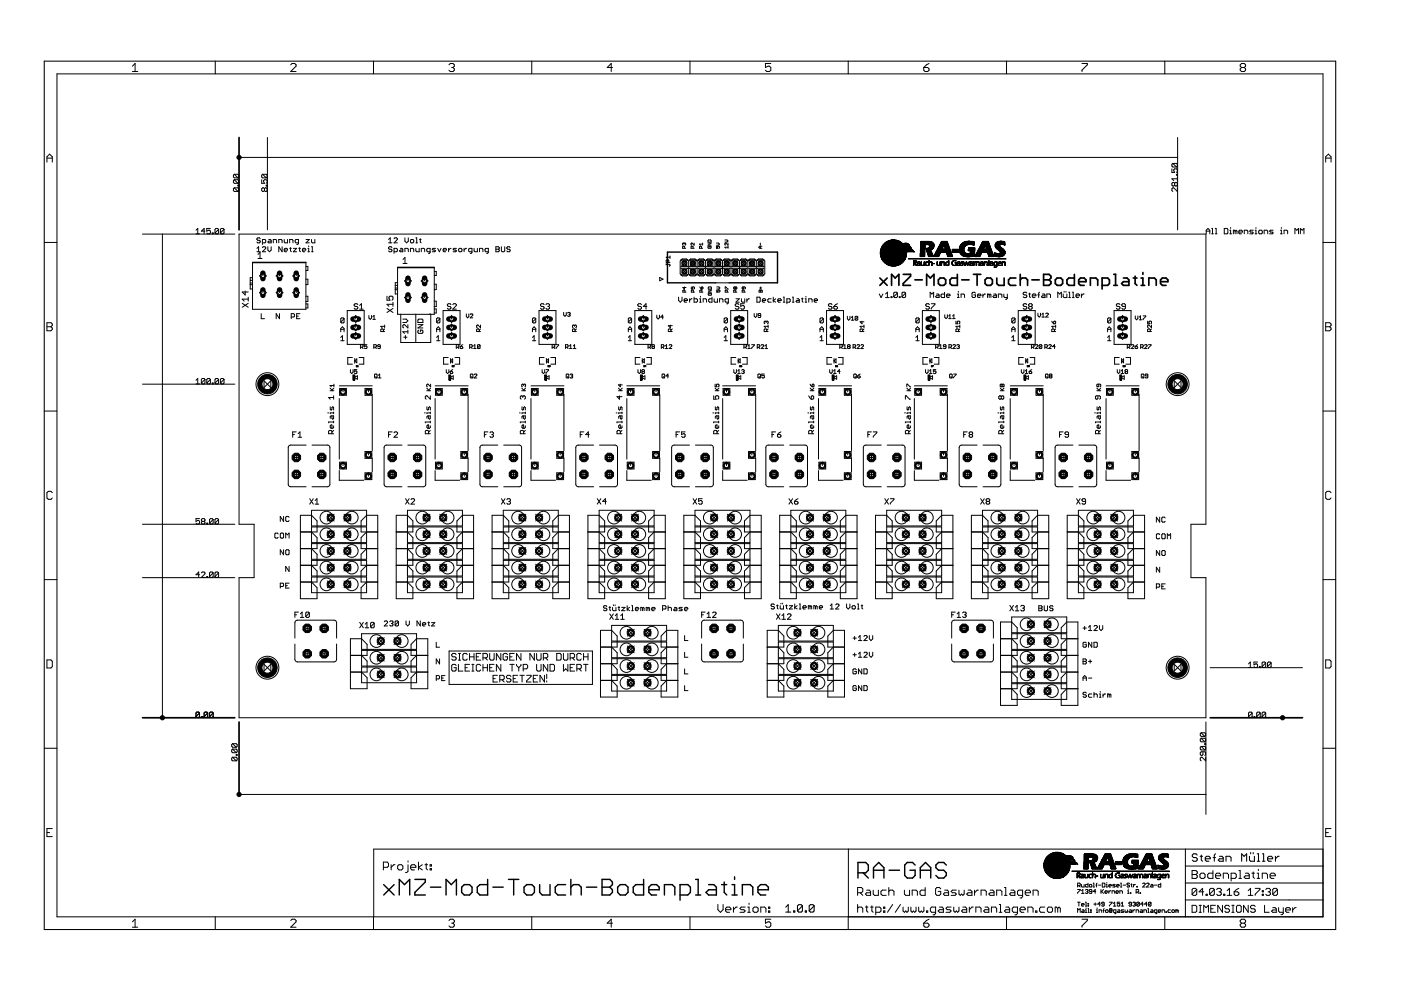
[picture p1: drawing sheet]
<svg xmlns="http://www.w3.org/2000/svg" width="420mm" height="297mm" viewBox="0 0 420 297" stroke-linecap="round" stroke-linejoin="round" font-family="sans-serif">
<g fill="none" stroke="#000" stroke-width=".3">
<path d="M75.7 78.6h16v14.1h-16zM75.7 78.8h16M77 75.5h1M77 74.4l.6-.4v1.5M77.4 76.3l.6-.6v1.8M77.4 77.5h1.2M78 71.5l-.2-.2h-.5l-.3 .2 .3 .5h.5l.2 .3-.2 .5h-.5l-.3-.3M78.7 72.8h.7l.3-.3v-.5l-.3-.2h-.7v1.5M78.7 74.2l.2-.2h.5l.3 .2-1 1.3h1M80.3 74v1l.5 .5 .5-.5v-1M80.6 71.8h.5l.2 .2v.8h-.7l-.3-.3 .3-.2h.7M82 72.8v-1h.7l.3 .2v.8"/>
<path d="M83.6 72.8v-1h.7l.3 .2v.8M84.6 74v1.5l-1-1.5v1.5M85.2 71.8v.7l.3 .3h.7v-1M85.2 75h1l-.2-.6h-.5l-.3 .3v.5l.3 .3h.5M86.9 72.8v-1h.7l.3 .2v.8M86.9 74.4h.5M87.1 74.2v1l.3 .3M88 74.4h1l-1 1.1h1M89.5 72.8h-.7l-.3-.3 .3-.7h.7v1.2l-.5 .3M89.6 74.4h.5M89.9 74.2v1l.2 .3M90.7 75h1l-.3-.6h-.5l-.2 .3 .2 .8h.5"/>
<path d="M91.7 79.9h.6v1.2h-.6M91.8 71.8h1l-1 1h1M92.3 75.5h.5M92.3 74.4h.3v1.1M92.6 73.7v.3M93.4 71.8v.7l.3 .3h.7v-1M93.4 74h.3v1.5M93.4 75.5h.5M116.5 71.8l.5-.5v1.5M116.5 72.8h1M117.5 74.2l-.2-.2h-.5l-.3 .2 .3 .5h.5l.2 .3-.2 .5h-.5l-.3-.3M118.2 71.5l.2-.2h.5l.3 .2-1 1.3h1"/>
<path d="M118.2 75.5h.7l.3-.3v-.5l-.3-.3h-.7v1.5M120.1 74.4h.4l.3 .3v.8h-.7l-.3-.3 .3-.2h.7M120.9 77.8l.6-.6v1.8M120.9 79h1.2M121.4 71.3v1l.5 .5 .5-.5v-1M121.4 75.5v-1.1h.8l.2 .3v.8M123.1 75.5v-1.1h.7l.3 .3v.8M123.3 71.8h.5l.3 .2v.5l-.3 .3h-.5l-.2-.3zM124.7 72.8h.5M124.7 71.3h.3v1.5M124.7 74.4v.8l.3 .3h.7v-1.1M125.8 71.8h.5"/>
<path d="M126 71.5v1l.3 .3M126.3 75.5v-1.1h.8l.3 .3v.8M129 75.5h-.8l-.2-.3 .2-.8h.8v1.3l-.5 .2M130.6 74.4h-.7l-.3 .3 1 .5-.2 .3h-.8M131.3 74.4l.5 1.1 .5-1.1M132.9 75h1l-.3-.6h-.4l-.3 .3v.5l.3 .3h.4M134.5 74.4v1.1M135.3 74.4l-.8 .6M136.9 74.4h-.8l-.2 .3 1 .5-.2 .3h-.8M137.5 74.7l.3-.3h.5l.2 .3v.5l-.2 .3h-.5l-.3-.3zM139.2 74.4v1.1M139.9 74.4l-.7 .6"/>
<path d="M141.5 75.5h-.7l-.3-.3 .3-.8h.7v1.3l-.5 .2M142.2 74.4v.8l.2 .3h.8v-1.1M143.8 75.5v-1.1h.8l.2 .3v.8M146.5 75.5h-.8l-.2-.3 .2-.8h.8v1.3l-.6 .2M148.7 74h.8l.2 .2-.2 .5 .2 .5-.2 .3h-.8zM148.7 74.7h.8M150.4 74v1.2l.2 .3h.5l.3-.3v-1.2M153 74.2l-.3-.2h-.4l-.3 .4 .3 .3h.4l.3 .5-.3 .3h-.4l-.3-.3M199.8 79.2h.9l.2 .2-.2 .4M199.8 79v.4M200.6 78.6v-.5l-.6-.2-.2 .7h1.1M200.9 77.1h-1.1l.4 .4"/>
<path d="M200.9 76.7v.8M205.2 73v.2M205.2 73l-.2-.1-.3 .1 .2 .5M205.2 73l.1-.1 .3 .1-.1 .5M205.3 74.4v-.4l-.4-.2-.2 .6h.9M206.5 78.3l-.6-.7h-1.3l-.6 .7v3.8l.6 .6h1.3l.6-.6M206.5 78.3l.7-.7h1.2l.7 .7M206.5 78.3v3.8M207.9 74.4v-.4l-.5-.2-.2 .6h1M208.2 72.9v.6l-.7-.6-.3 .1 .2 .5M209.1 78.3l.6-.7h1.3l.6 .7M209.1 78.3v3.8"/>
<path d="M210.4 74.4v-.4l-.5-.2-.1 .6h.9M210.7 73.2h-.9l.3 .3M210.7 72.9v.6M211.6 78.3l.6-.7h1.3l.6 .7M211.6 78.3v3.8M212.3 72.9h1l-1 .6h1M212.5 73.8v.6l.8-.1-.2-.5h-.3v.3M212.5 71.9h.6l.2 .7h-1zM214.1 78.3v3.8M214.1 78.3l.7-.7h1.2l.7 .7M214.9 73.8v.6h.4l-.1-.4 .4-.2v.6M214.9 72.9h.6l.3 .3-.3 .3h-.6"/>
<path d="M216.7 78.3l.6-.7h1.3l.6 .7M216.7 78.3v3.8M217.4 71.9h.6l.3 .3-.3 .4h-.6M218.3 72.9v.6l-.6-.6-.3 .1 .2 .5M218.3 74.1h-.9l.3 .3M218.3 73.8v.6M219.2 78.3l.7-.7h1.2l.7 .7M219.2 78.3v3.8M221.8 78.3l.6-.7h1.3l.6 .7M221.8 78.3v3.8M224.3 78.3l.6-.7h1.3l.6 .7M224.3 78.3v3.8"/>
<path d="M226.8 78.3l.7-.7h1.2l.7 .7v3.8l-.7 .6h-1.2l-.7-.6M226.8 78.3v3.8M228 72.9v.6M228 73.8v.6M228.5 73.8h-.6l-.3 .3 .3 .3h.6M264 75.7l7 .1zM264 75.4l5.1 .1zM264 75.4h5.1M264 75.7h7M264 76.2l6.2 .1zM264 76.2h6.3zM264 76.1l6.5 .1z"/>
<path d="M264 76l6.6 .1zM264 75.9l6.7 .1zM264 75.9h6.8zM264 75.8l7 .1zM264 75.6l7.1 .1zM264 75.5l7.3 .1zM264 75.3l4.9 .1zM264 76h6.7M264 76.3h6.2M264 76.2h6.3M264 76.1h6.5M264 76.1h6.6"/>
<path d="M264 75.9h6.8M264 75.8h7M264 75.7h7.1M264 75.6h7.3M264 75.5h7.3M264 75.4h4.9M264.1 76.7l4.5 .1zM264.1 76.6l4.3 .1zM264.1 76.5l4.2 .1zM264.1 76.5h5.4zM264.1 76.4l5.7 .1zM264.1 76.3l5.9 .1z"/>
<path d="M264.1 75.2l4.6 .1zM264.1 75.1l5.9 .1zM264.1 75l6.1 .1zM264.1 74.9l6.2 .1zM264.1 75h6.2M264.1 76.7h4.5M264.1 76.6h4.2M264.1 76.5h5.4M264.1 76.4h5.7M264.1 76.3h5.9M264.1 75.3h4.6M264.1 75.1h5.9"/>
<path d="M264.1 75.1h6.1M264.1 75.2h5.6zM264.1 75.2h5.6M264.2 76.9l7.5 .1zM264.2 76.8l7.5 .1zM264.2 76.8l7.6 .1zM264.2 74.9l6.3 .1zM264.2 74.8l6.4 .1zM264.2 74.7l6.5 .1zM264.2 74.6l6.6 .1zM264.2 74.7h6.6M264.2 77h7.5"/>
<path d="M264.2 74.9h6.3M264.2 74.8h6.4M264.2 74.8h6.5M264.2 77.2h7.4zM264.2 77.2l7.4 .1M264.2 77.1l7.5 .1zM264.2 77l7.5 .1zM264.2 74.5l6.7 .1zM264.2 74.5l6.8 .1zM264.2 74.4l6.9 .1zM264.2 74.4h6.9M264.2 74.6h6.7"/>
<path d="M264.2 74.5h6.8M264.3 77.4l7.2 .1zM264.3 77.3l7.2 .1zM264.3 77.2l7.3 .1zM264.3 74.3l5.3 .1zM264.3 74.3h5zM264.3 77.4h7.2M264.3 77.3h7.2M264.3 74.4h5.3M264.3 74.3h5M264.4 77.5l7.1 .1zM264.4 77.4l7.1 .1z"/>
<path d="M264.4 74.2l5.2 .1zM264.4 74.1l5.5 .1zM264.4 77.6h7.1M264.4 77.5h7.1M264.4 74.2h5.2M264.4 74.1h5.5M264.5 77.7l6.9 .1zM264.5 77.6l7 .1zM264.5 74l5.7 .1zM264.5 74h5.8zM264.5 74.1h5.7M264.5 77.7h6.9"/>
<path d="M264.5 77.6h7M264.5 74h5.8M264.5 77.8l6.8 .1zM264.5 73.9l6 .1zM264.5 73.8l6.1 .1zM264.5 73.9h6M264.5 77.8h6.8M264.5 73.8h6.1M264.6 77.9l6.7 .1zM264.6 73.6l6.3 .1zM264.6 78h6.7M264.6 73.7h6.3"/>
<path d="M264.6 77.8l6.7 .1zM264.6 73.7l6.1 .1zM264.6 73.8h6.1M264.6 77.9h6.7M264.7 78l6.6 .1zM264.7 73.6l6.3 .1zM264.7 78h6.6M264.7 73.6h6.3M264.8 73.5l6.2 .1zM264.8 73.5h6.2M264.8 78.1l6.3 .1zM264.8 78.1h6.4z"/>
<path d="M264.8 78.2h6.3M264.8 78.1h6.4M264.8 78.2l6.2 .1zM264.8 73.4l6.3 .1zM264.8 73.3l6.5 .1zM264.8 73.4h6.3M264.8 78.3h6.2M264.8 73.4h6.5M264.9 78.3l6.1 .1zM264.9 73.3h7.8zM264.9 78.3h6.1M264.9 73.3h7.8"/>
<path d="M265 78.4h5.9zM265 73.2l7.5 .1zM265 73.2h7.5M265 78.4h5.9M265.1 78.4l5.8 .1zM265.1 73.1l7.4 .1zM265.1 73.2h7.4M265.1 78.5h5.8M265.2 78.5l5.6 .1zM265.2 73l5.6 .1zM265.2 78.6h5.6M265.2 73.1h5.6"/>
<path d="M265.2 78.6l5.5 .1zM265.2 73h5.5zM265.2 78.6h5.5M265.2 73h5.5M265.3 78.7l5.3 .1zM265.3 72.9l5.3 .1zM265.3 78.7h5.3M265.3 72.9h5.3M265.4 72.8l5.1 .1zM265.4 72.9h5.1M265.4 78.7l5.2 .1zM265.4 78.8h5.2"/>
<path d="M265.5 78.8l5 .1zM265.5 72.7l4.9 .1zM265.5 72.8h4.9M265.5 78.9h5M265.5 78.9l4.8 .1zM265.5 79h4.8M265.6 72.6l4.7 .1zM265.6 72.7h4.7M265.7 79l4.6 .1zM265.7 72.6l4.5 .1zM265.7 79h4.6M265.7 72.5l4.4 .1z"/>
<path d="M265.7 72.5h4.4M265.8 79.1h4.4zM265.8 79.1h4.4M265.9 79.1l4.1 .1zM265.9 72.4l4 .1zM265.9 79.2h4.1M265.9 72.5h4M266 79.2l3.9 .1zM266 79.2h3.9M266.1 72.3l3.8 .1zM266.1 72.4h3.8M266.1 79.3l3.7 .1z"/>
<path d="M266.1 79.3h3.7M266.2 72.3h3.5zM266.2 72.3h3.5M266.3 79.4h3.3zM266.3 79.4h3.3M266.4 72.2l3.2 .1zM266.4 79.4l3 .1zM266.4 79.5h3M266.5 72.1l2.8 .1zM266.5 72.2h2.8M266.7 79.5l2.6 .1zM266.7 79.5h2.6"/>
<path d="M266.7 72.1h2.4zM266.9 79.6l2.1 .1zM266.9 79.6h2.1M267.1 72l1.8 .1zM267.3 79.7l1.3 .1zM267.4 71.9l1 .1zM269.7 76.7l2.1 .1zM269.7 76.7h2.1M269.9 75.4l1.5 .1zM269.9 74.3l1.3 .1zM270 76.6l1.8 .1zM270.2 76.5l1.6 .1z"/>
<path d="M270.2 75.3l1.3 .1zM270.3 74.3h1zM270.3 76.5h1.6zM270.3 75.2l1.4 .1zM270.5 76.4l1.3 .1zM270.5 75.2h1.6zM270.5 74.2l1.1 .1zM270.6 74.1l2.6 .1zM270.6 74.1h2.6M270.6 76.3l1.3 .1zM270.6 75.1l3.3 .1zM270.6 75.1h3.3"/>
<path d="M270.7 75l3.1 .1zM270.7 74l2.4 .1zM270.7 74.1h2.4M270.7 75.1h3.1M270.8 76.2l1 .1zM270.8 74h2.2zM270.8 74h2.2M270.8 74.9l2.9 .1zM270.8 75h2.9M270.9 76.2h.9zM270.9 73.9l1.9 .1zM271 73l1.3 .1z"/>
<path d="M271 76.1l.9 .1zM271 74.9l2.6 .1zM271 74.9h2.6M271.1 74.8l2.4 .1zM271.1 73.8l1.7 .1zM271.1 74.8h2.4M271.1 76l.8 .1zM271.1 73h1.1zM271.2 75.9l.6 .1zM271.2 74.7l2.1 .1zM271.2 73.7l1.3 .1zM271.2 74.8h2.1"/>
<path d="M271.3 74.6l1.8 .1zM271.3 75.9h.6zM271.3 73.7h.1M271.3 72.9l.6 .1zM271.4 75.8l.5 .1zM271.4 74.5l.3 .1zM271.5 75.7l.4 .1zM271.5 73.6l.2 .1zM271.5 75.6l.3 .1zM271.5 74.5l.2 .1zM271.5 73.6l.8 .1zM271.7 75.5l.2 .1z"/>
<path d="M271.8 74.5l1 .1zM271.8 74.4l.3 .1zM271.8 76.8l-7.6 .1M271.9 75.5l.3 .1zM272.3 75.4l1.4 .1zM272.4 77.5l29.3 .1zM272.4 77.6h29.3M272.5 73.4h.1M272.5 73.6l.3 .1zM272.5 73.4l.2 .1zM272.7 73.6h.1M272.8 74.4l.6 .1z"/>
<path d="M273 74.2l.2 .1zM273.1 74.3h.1zM273.2 74.4h.1M273.6 75.2h.4zM273.8 75.3h.1M273.9 79.5l.2 .1zM273.9 75.4h.1M274 79.5h.1M274 79.4h.1M274 79.3l.2 .1zM274 79.2l.2 .1zM274 79.1l.2 .1z"/>
<path d="M274 79.1h.2zM274 79l.2 .1zM274 78.9l.2 .1zM274 78.8l.2 .1zM274 78.7l.2 .1zM274 78.6l.2 .1zM274 78.5l.2 .1zM274 78.4l.2 .1zM274 78.4h.2zM274 78.3l.2 .1zM274 78.2l.2 .1zM274 78.1l.8 .1z"/>
<path d="M274 75.4l.2 .1zM274 78.1h.7zM274 75.5l.2 .1zM274.3 78.8l.1 .1zM274.3 78.7l.5 .1zM274.4 79l.1 .1zM274.4 79h.1M274.4 79.1l.2 .1zM274.4 79.1h.2zM274.5 79.2l.2 .1zM274.6 79.4h.2zM274.6 79.3l.2 .1z"/>
<path d="M274.7 79.4l.1 .1zM274.7 78.7l.1 .1zM274.7 78.2l.2 .1zM274.7 79.5l.2 .1zM274.7 78.6l.2 .1zM274.7 78.5l.2 .1zM274.7 78.4l.2 .1zM274.7 78.4h.2zM274.7 78.3l.2 .1zM275 79.3l.1 .1zM275 79.4l.2 .1zM275 79.1l.2 .1z"/>
<path d="M275.1 79.4h.1M275.1 79.3h.1M275.1 79.5l.6 .1zM275.1 79.1h.3zM275.2 78.5l.2 .1zM275.3 78.4l.5 .1zM275.3 79l.3 .1zM275.5 78.9l.2 .1zM275.7 78.5l.2 .1zM275.8 78.8l.2 .1zM275.8 79.5l.2 .1zM275.8 79.4l.2 .1z"/>
<path d="M275.8 79.4h.2zM275.8 79.3l.2 .1zM275.8 79.2l.2 .1zM275.8 79.1l.2 .1zM275.8 79.1h.2zM275.8 79l.2 .1zM275.8 78.9l.2 .1zM275.8 78.7l.2 .1zM275.8 78.6l.2 .1zM275.9 76.8l1.4 .1zM276 76.8l1.3 .1zM276 76.7l1.3 .1z"/>
<path d="M276 76.6l1.3 .1zM276 76.5l1.3 .1zM276 76.5h1.3zM276 76.4l1.3 .1zM276 76.3l1.3 .1zM276 76.2l1.3 .1zM276 76.2h1.3zM276 76.1l1.3 .1zM276 76l1.3 .1zM276 75.9l1.3 .1zM276 75.9h1.3zM276 75.8l1.3 .1z"/>
<path d="M276 75.7l1.3 .1zM276 75.6l1.3 .1zM276 75.5l1.3 .1zM276 75.4l1.3 .1zM276 75.3l1.3 .1zM276 75.2l1.3 .1zM276 75.2h1.3zM276 75.1l1.3 .1zM276 75l1.3 .1zM276 74.9l1.3 .1zM276 74.8l1.3 .1zM276 74.7l1.3 .1z"/>
<path d="M276.1 74.6l1.2 .1zM276.1 74.5l1.2 .1zM276.1 74.4l1.2 .1zM276.1 74.3l1.3 .1zM276.1 74.3h1.3zM276.1 74.2l1.3 .1zM276.1 74.1l1.3 .1zM276.1 74l1.3 .1zM276.1 74h1.3zM276.1 73.9l1.3 .1zM276.1 73.8l1.3 .1zM276.1 73.7l1.3 .1z"/>
<path d="M276.1 73.6l1.3 .1zM276.1 73.5l1.3 .1zM276.1 73.4l1.3 .1zM276.1 73.3l1.3 .1zM276.1 73.3h4zM276.1 73.2l4 .1zM276.1 73.1l4 .1zM276.1 73l3.9 .1zM276.1 73h3.9zM276.1 72.9l3.8 .1zM276.1 72.8l3.7 .1zM276.1 72.6l3.6 .1z"/>
<path d="M276.1 72.6l3.5 .1zM276.1 72.5l3.4 .1zM276.1 72.4l3.2 .1zM276.1 73.2h4M276.1 72.9h3.7M276.1 72.5h3.4M276.1 73.3h4M276.1 73.1h3.9M276.1 73h3.9M276.1 72.9h3.8M276.1 72.6l3.6 .1M276.1 72.5h3.2"/>
<path d="M276.1 72.7l3.7 .1zM276.1 72.8h3.7M276.2 79.3l.2 .1zM276.2 79.2l.2 .1zM276.2 79.1l.2 .1zM276.2 79.1h.2zM276.2 79l.2 .1zM276.2 72.3l2.5 .1zM276.2 72.4h2.5M276.3 79.4h.1zM276.3 79h.1M276.3 78.9h.1"/>
<path d="M276.3 78.8h.1M276.3 78.7h.1M276.3 78.6h.1M276.3 78.5h.1M276.3 79.4l.2 .1zM276.4 79.5l.5 .1zM276.9 79.4l.2 .1zM277 79.4h.2zM277 79.3l.2 .1zM277 79.2l.2 .1zM277.1 79.6h.1M277.1 79.5h.1"/>
<path d="M277.1 79.1l.2 .1zM277.1 79.1h.2zM277.1 79l.2 .1zM277.1 78.9l.2 .1zM277.1 78.8l.2 .1zM277.1 78.7l.2 .1zM277.1 78.6l.2 .1zM277.1 78.5l.2 .1zM277.2 78.5h.1M277.5 79.3l.2 .1zM277.5 79.2l.2 .1zM277.5 79.1l.2 .1z"/>
<path d="M277.5 79.1h.2zM277.5 79l.2 .1zM277.5 78.9l.2 .1zM277.5 78.8l.2 .1zM277.5 78.7l.2 .1zM277.6 79.4h.1zM277.6 78.7l.1 .1zM277.6 78.6l.2 .1zM277.6 79.4l.2 .1zM277.6 78.5l.3 .1zM277.6 74.5l2 .1zM277.6 74.4l2.2 .1z"/>
<path d="M277.6 74.4h2.2M277.7 74.5l2.1 .1zM277.7 74.5h2.1M277.7 79.5l.6 .1zM277.7 74.7l1.7 .1zM277.7 74.6l1.8 .1zM277.8 78.4l.5 .1zM277.8 74.9l1.3 .1zM277.8 74.8l1.5 .1zM277.9 75.2h1.3zM277.9 75.1l1.3 .1zM277.9 75l1.3 .1z"/>
<path d="M277.9 75.3l1.4 .1zM277.9 75.2l1.4 .1zM278 75.5l1.3 .1zM278 75.4l1.3 .1zM278 75.5l1.4 .1zM278.1 75.6l1.3 .1zM278.1 75.8l1.4 .1zM278.1 75.7l1.4 .1zM278.2 78.5l.1 .1zM278.2 76l1.3 .1zM278.2 75.9l1.3 .1zM278.2 75.9h1.3z"/>
<path d="M278.3 76.2l1.4 .1zM278.3 76.2h1.3zM278.3 76.1l1.3 .1zM278.3 74.3l1.6 .1zM278.3 76.5h1.5zM278.3 76.4l1.5 .1zM278.3 76.3l1.4 .1zM278.4 76.8l1.5 .1zM278.4 76.7l1.5 .1zM278.4 76.6l1.4 .1zM278.4 76.5l1.4 .1zM278.5 73.3l1.7 .1z"/>
<path d="M278.5 76.8l1.4 .1zM278.5 74.3h1.4zM278.6 79.6h.1M278.6 79.5h.1M278.6 79.4h.1M278.6 79.3h.1M278.6 79.1l.1 .1zM278.6 79.1h.1zM278.6 79l.1 .1zM278.6 78.9l.1 .1zM278.6 78.8l.1 .1zM278.6 78.7l.1 .1z"/>
<path d="M278.6 78.5l.1 .1zM278.6 78.4l.1 .1zM278.6 78.4h.1zM278.6 78.3l.1 .1zM278.6 78.2l.1 .1zM278.6 78.1l.1 .1zM278.6 78.1h.1zM278.6 78.7l.2 .1zM278.6 78.6l.3 .1zM278.6 74.2l1.4 .1zM278.6 74.1l1.4 .1zM278.6 73.4l1.6 .1z"/>
<path d="M278.7 74l1.4 .1zM278.7 74h1.4zM278.7 73.5l1.5 .1zM278.8 73.9l1.3 .1zM278.8 73.8l1.3 .1zM278.8 78.5l.2 .1zM278.8 73.7l1.4 .1zM278.8 73.6l1.4 .1zM278.9 78.4l.5 .1zM279.2 78.5l.3 .1zM279.4 79.5l.2 .1zM279.4 79.4l.2 .1z"/>
<path d="M279.4 79.4h.2zM279.4 79.3l.2 .1zM279.4 79.2l.2 .1zM279.4 79.1l.2 .1zM279.4 78.7l.2 .1zM279.4 78.6l.2 .1zM279.5 79.1h.1M279.5 79h.1M279.5 78.9h.1M279.5 78.8h.1M279.7 79l.5 .1zM280 76.8l1.5 .1z"/>
<path d="M280.1 76.7l1.5 .1zM280.1 76.6l1.5 .1zM280.2 76.5l1.5 .1zM280.2 76.5h1.5zM280.2 76.4l1.6 .1zM280.2 76.3l1.6 .1zM280.3 76.2l1.4 .1zM280.4 76.2h1.4zM280.4 76.1l1.4 .1zM280.5 76l1.4 .1zM280.5 75.9l1.4 .1zM280.5 75.9h1.5z"/>
<path d="M280.5 75.8l1.5 .1zM280.6 75.7l1.5 .1zM280.6 75.6l1.5 .1zM280.7 75.5l4.5 .1zM280.7 75.6h4.5M280.7 75.5h4.5M280.8 75.3l4.3 .1zM280.8 75.4h4.3M280.8 75.4l4.4 .1zM280.8 75.4h4.4M280.8 75.2l4.3 .1zM280.8 75.3h4.3"/>
<path d="M280.9 75.2h4.1zM280.9 75.1l4.1 .1zM280.9 75.2h4.1M280.9 75.1h4.1M281 79.4h.2zM281 79.4h.1M281 79.3h.1M281 79.2h.1M281 79.1h.1M281 79h.1M281 78.9h.1M281 78.8h.1"/>
<path d="M281 78.6l.2 .1zM281 78.5l.2 .1zM281 78.5h.1M281 74.9l4 .1zM281 75h4M281 79.4l.2 .1zM281 75l4 .1zM281 75.1h4M281.1 74.9l3.9 .1zM281.1 74.8l3.8 .1zM281.1 74.9h3.9M281.1 74.8h3.8"/>
<path d="M281.1 79.5l.6 .1zM281.2 74.7l3.7 .1zM281.2 74.6l3.7 .1zM281.2 74.7h3.7M281.2 74.8h3.7M281.2 74.5l1.3 .1zM281.2 74.5l1.4 .1zM281.3 74.4l1.3 .1zM281.3 74.3l1.4 .1zM281.4 74.3h1.3zM281.4 74.2l1.3 .1zM281.5 74.1l1.3 .1z"/>
<path d="M281.5 74l1.3 .1zM281.5 74h1.3zM281.5 73.9l1.3 .1zM281.6 79.4l.2 .1zM281.6 73.8l1.3 .1zM281.7 79.4h.3zM281.7 73.7l1.2 .1zM281.7 73.6l1.3 .1zM281.7 73.5l1.4 .1zM281.8 79.3l.2 .1zM281.8 79.5l.2 .1zM281.8 79.4l.2 .1z"/>
<path d="M281.8 79.2l.2 .1zM281.8 79.1l.2 .1zM281.8 79.1h.2zM281.8 79l.2 .1zM281.8 78.9l.2 .1zM281.8 78.8l.2 .1zM281.8 78.7l.2 .1zM281.8 78.6l.2 .1zM281.8 78.5l.2 .1zM281.8 73.4l1.3 .1zM281.8 73.3l2.6 .1zM281.8 73.4h2.6"/>
<path d="M281.9 73.3h2.5zM281.9 73.2l2.5 .1zM281.9 73.2h2.5M281.9 73.3h2.5M281.9 78.5h.1M282 73.1l2.4 .1zM282 73l2.3 .1zM282 73.2h2.4M282 73.1h2.3M282.1 73h2.2zM282.1 72.9l2.1 .1zM282.1 73h2.2"/>
<path d="M282.1 72.9h2.1M282.1 72.8l2.1 .1zM282.1 72.7l2.1 .1zM282.1 72.8h2.1M282.2 79.5l.2 .1zM282.2 79.4l.2 .1zM282.2 72.6l1.9 .1zM282.3 79l.1 .1zM282.3 78.9l.1 .1zM282.3 78.8l.1 .1zM282.3 78.7l.1 .1zM282.3 78.5l.1 .1z"/>
<path d="M282.3 78.4l.1 .1zM282.3 79.4h.1M282.3 79.3h.1M282.3 79.2h.1M282.3 79.1h.1M282.3 78.7l.2 .1zM282.3 78.6l.3 .1zM282.3 72.5l1.8 .1zM282.3 72.4l1.7 .1zM282.4 72.3l1.7 .1zM282.5 78.5l.2 .1zM282.7 78.4l.4 .1z"/>
<path d="M282.9 78.5l.3 .1zM283.1 78.6l.2 .1zM283.1 79.5l.2 .1zM283.1 79.4l.2 .1zM283.1 79.4h.2zM283.1 79.3l.2 .1zM283.1 79.2l.2 .1zM283.1 79.1l.2 .1zM283.1 79.1h.2zM283.1 79l.2 .1zM283.1 78.9l.2 .1zM283.1 78.8l.2 .1z"/>
<path d="M283.1 78.7l.2 .1zM283.1 73.4l1.3 .1zM283.2 73.6l1.3 .1zM283.2 73.5l1.2 .1zM283.3 73.9l1.3 .1zM283.3 73.8l1.3 .1zM283.3 73.7l1.2 .1zM283.4 74.1l1.3 .1zM283.4 74l1.3 .1zM283.4 74h1.2zM283.4 74.3l1.3 .1zM283.4 74.3h1.3z"/>
<path d="M283.4 74.2l1.3 .1zM283.5 79.2l.2 .1zM283.5 79.1l.2 .1zM283.5 79.1h.2zM283.5 79l.2 .1zM283.5 78.9l.2 .1zM283.5 74.5l1.3 .1zM283.5 74.4l1.3 .1zM283.6 79.4h.2zM283.6 79.4h.1M283.6 78.9h.1M283.6 78.7l.2 .1z"/>
<path d="M283.7 79.4l.1 .1zM283.7 78.6l.2 .1zM283.7 79.5l.5 .1zM283.8 78.5l.2 .1zM283.8 75.7l1.5 .1zM283.8 75.6l1.5 .1zM283.9 75.9l1.4 .1zM283.9 75.9h1.4zM283.9 75.8l1.4 .1zM284 78.4l.6 .1zM284 76.2h1.4zM284 76.1l1.4 .1z"/>
<path d="M284 76l1.4 .1zM284.1 76.4l1.4 .1zM284.1 76.3l1.4 .1zM284.1 76.2l1.4 .1zM284.1 76.7l1.5 .1zM284.1 76.6l1.5 .1zM284.1 76.5l1.5 .1zM284.1 76.5h1.5zM284.2 79.4l.2 .1zM284.2 76.8l1.4 .1zM284.3 79.4h.1M284.4 79.3l.2 .1z"/>
<path d="M284.4 79.2l.2 .1zM284.4 78.5l.2 .1zM284.4 79.6h.1M284.4 79.4l.2 .1zM284.4 79.4h.2zM284.4 79.1l.2 .1zM284.4 79.1h.2zM284.4 79l.2 .1zM284.4 78.9l.2 .1zM284.4 78.8l.2 .1zM284.4 78.7l.2 .1zM284.4 78.6l.2 .1z"/>
<path d="M284.4 78.4h.2zM284.4 78.3l.2 .1zM284.4 78.2l.2 .1zM284.4 78.1l.2 .1zM284.4 78.1h.2zM285.4 79l.2 .1zM285.4 78.9l.2 .1zM285.4 78.8l.2 .1zM285.4 78.7l.2 .1zM285.5 79.2l.2 .1zM285.5 79.1l.2 .1zM285.5 79.1h.1"/>
<path d="M285.5 78.6l.2 .1zM285.5 78.5l.2 .1zM285.5 78.4l.2 .1zM285.6 79.3l.1 .1zM285.6 78.4h.1zM285.6 75.5l1.8 .1zM285.6 75.4l1.8 .1zM285.6 75.3l1.8 .1zM285.6 75.2l1.8 .1zM285.6 75.2h1.8zM285.6 75.1l1.8 .1zM285.6 75l1.8 .1z"/>
<path d="M285.6 74.9l1.8 .1zM285.6 74.8l1.8 .1zM285.6 74.7l1.8 .1zM285.6 79.4h.2zM285.6 78.3l.2 .1zM285.7 79.4l.3 .1zM285.7 78.2l.2 .1zM285.8 78.1l.4 .1zM285.9 79.5l.8 .1zM286 78.1h.7zM286.3 78.7l.6 .1zM286.5 79.4l.3 .1z"/>
<path d="M286.5 78.1l.3 .1zM286.6 79.4h.2zM286.6 78.8l.3 .1zM286.7 79.4h.1M286.7 79.3h.1M286.7 79.2h.1M286.7 79.1h.1M286.7 79h.1M287 79.4l.2 .1zM287 79.4h.2zM287 79.3l.2 .1zM287 79.2l.2 .1z"/>
<path d="M287 79.1l.2 .1zM287.1 79.5l.5 .1zM287.1 79.1h.2zM287.2 78.5l.1 .1zM287.2 78.4l.6 .1zM287.3 79l.2 .1zM287.5 78.9l.3 .1zM287.7 78.8l.2 .1zM287.7 78.5l.2 .1zM287.7 75.2l1.5 .1zM287.7 75.2h1.5zM287.7 75.1l1.5 .1z"/>
<path d="M287.7 75l1.5 .1zM287.7 74.9l1.4 .1zM287.7 74.8l1.4 .1zM287.7 74.7l1.4 .1zM287.7 74.6l1.4 .1zM287.7 74.5l1.5 .1zM287.7 74.4l1.5 .1zM287.7 74.3l1.5 .1zM287.7 74.3h1.5zM287.8 79.5l.2 .1zM287.8 79.4l.2 .1zM287.8 79.4h.2z"/>
<path d="M287.8 79.3l.2 .1zM287.8 78.7l.2 .1zM287.8 78.6l.2 .1zM287.8 75.5l1.5 .1zM287.8 75.5l1.4 .1zM287.8 75.4l1.4 .1zM287.8 75.3l1.3 .1zM287.8 74.2l1.4 .1zM287.8 74.1l1.4 .1zM287.8 74l1.5 .1zM287.8 74h1.5zM287.8 79.3h.1"/>
<path d="M287.8 79.2h.1M287.8 79.1h.1M287.8 79h.1M287.8 78.8h.1M287.8 75.7l1.7 .1zM287.8 73.8l1.7 .1zM287.9 75.6l1.5 .1zM287.9 73.9l1.5 .1zM287.9 75.8l1.6 .1zM287.9 73.7l1.6 .1zM287.9 73.6l1.7 .1zM288 75.9h1.7z"/>
<path d="M288 73.6l1.7 .1zM288 76l4.3 .1zM288 75.9l1.8 .1zM288 73.5l1.8 .1zM288 76.1h4.3M288.1 76.1l4.2 .1zM288.1 73.3l2.1 .1zM288.1 76.1h4.2M288.1 73.4h2.1M288.1 73.4l1.8 .1zM288.2 79.5l.5 .1zM288.2 79.5h.1"/>
<path d="M288.2 76.2h4.1zM288.2 73.3h2.3zM288.2 76.2h4.1M288.2 73.3h2.3M288.2 78.7l.2 .1zM288.2 78.8h.1M288.2 78.6l.2 .1zM288.2 73.2l4 .1zM288.2 73.2h4M288.2 78.8l.3 .1zM288.2 78.5l.3 .1zM288.2 76.2l4.1 .1z"/>
<path d="M288.2 76.3h4.1M288.3 76.3l4 .1zM288.3 73.1l3.9 .1zM288.3 73.2h3.9M288.3 76.3h4M288.3 78.9l.2 .1zM288.4 79l.2 .1zM288.4 78.4l.4 .1zM288.4 76.4l3.9 .1zM288.4 73l3.8 .1zM288.4 76.4h3.9M288.4 73.1h3.8"/>
<path d="M288.5 76.5h3.8zM288.5 76.5h3.8M288.5 73h3.7zM288.5 73h3.7M288.5 79.1h.2zM288.5 72.9l3.7 .1zM288.5 72.9h3.7M288.6 79.4l.2 .1zM288.6 79.1l.2 .1zM288.6 72.8l3.6 .1zM288.6 72.9h3.6M288.6 76.5l3.7 .1z"/>
<path d="M288.6 76.6h3.7M288.7 79.4h.1M288.7 79.3l.2 .1zM288.7 79.3h.1M288.7 78.5l.2 .1zM288.7 76.6l3.6 .1zM288.7 76.7h3.6M288.8 72.7l3.4 .1zM288.8 72.8h3.4M288.8 76.7l3.5 .1zM288.9 78.5l.2 .1zM288.9 78.5h.1"/>
<path d="M288.9 72.6l3.3 .1zM289 78.7l.2 .1zM289 78.7h.1M289 72.6l3.2 .1zM289.1 79l.1 .1zM289.1 78.9l.1 .1zM289.1 78.9h.1M289.1 76.8l3.1 .1zM289.1 76.8h3.1M289.1 79.1l.2 .1zM289.2 79.1h.1M289.2 79.4h.2z"/>
<path d="M289.2 79.4h.1M289.2 79.3h.1M289.2 72.5l3 .1zM289.2 72.5h3M289.3 79.5l.2 .1zM289.3 79.4l.2 .1zM289.4 72.4l2.7 .1zM289.4 72.5h2.7M289.4 76.8l2.3 .1zM289.5 79.4h.1M289.5 79.2l.1 .1zM289.5 79.1h.2z"/>
<path d="M289.5 79.2h.1M289.6 79.1h.1M289.6 79h.1M289.6 78.8l.2 .1zM289.7 78.8h.1M289.7 78.6l.3 .1zM289.7 72.3l2 .1zM289.8 78.5l.1 .1zM289.8 78.4l.1 .1zM289.8 78.7l.2 .1zM289.9 78.9l.2 .1zM289.9 76.9l.9 .1z"/>
<path d="M289.9 78.9h.1M289.9 78.8h.1M290 79.2l.2 .1zM290 79.1l.2 .1zM290 79.1h.1M290.1 79.5l.2 .1zM290.1 79.4l.2 .1zM290.1 79.4h.1M290.2 79.4h.2zM290.3 79.2l.1 .1zM290.3 79.1l.1 .1zM290.3 72.3h.5z"/>
<path d="M290.3 79.4h.1M290.4 79.1h.1M290.4 79l.1 .1zM290.4 75.1l2 .1zM290.4 75l2 .1zM290.4 74.9l2 .1zM290.4 74.8l2 .1zM290.4 74.7l2 .1zM290.4 79h.1M290.4 78.8l.2 .1zM290.4 74.6l2 .1zM290.4 74.5l2 .1z"/>
<path d="M290.4 74.4l2 .1zM290.4 74.3l2 .1zM290.4 74.3h2zM290.5 78.8h.1M290.5 78.7l.2 .1zM290.5 78.6l.2 .1zM290.6 78.5l.2 .1zM290.7 78.5h.1M290.7 79.4h.2zM290.7 79.3l.2 .1zM290.8 79.4l.2 .1zM290.8 79.3h.1"/>
<path d="M290.8 79.1l.2 .1zM290.8 75.9l1.5 .1zM290.9 79.5l.5 .1zM290.9 78.5l.2 .1zM290.9 79.1h.2zM291 75.9h1.3zM291 75.8l1.3 .1zM291 75.7l1.3 .1zM291 75.6l1.3 .1zM291 75.5l1.3 .1zM291 75.4l1.3 .1zM291 75.3l1.3 .1z"/>
<path d="M291 75.2l1.3 .1zM291 75.2h1.3zM291 78.4l.6 .1zM291.1 79l.3 .1zM291.1 73.3h1.1zM291.3 78.9l.2 .1zM291.5 78.5l.2 .1zM291.5 78.8l.2 .1zM291.6 79.5l.2 .1zM291.6 79.4l.2 .1zM291.6 79.4h.2zM291.6 79.3l.2 .1z"/>
<path d="M291.6 79.2l.2 .1zM291.6 79.1l.2 .1zM291.6 79.1h.2zM291.6 79l.2 .1zM291.6 78.9l.2 .1zM291.6 78.7l.2 .1zM291.6 78.6l.2 .1zM291.7 73.3l.5 .1zM292 79.5l.1 .1zM292 79.4l.1 .1zM292 79.4h.1zM292 79.3l.1 .1z"/>
<path d="M292 79.2l.1 .1zM292 73.4l.2 .1zM292 79.2h.1M292 79.1h.1M292 79h.1M292 78.9h.1M292 78.7l.2 .1zM292 78.6h.1M292 78.5h.1M292.1 78.6l.2 .1zM292.2 72.6l-3.3 .1M292.2 78.5l.2 .1z"/>
<path d="M292.4 78.4l.2 .1zM292.4 76.8l1.5 .1zM292.4 76.7l1.5 .1zM292.4 76.6l1.5 .1zM292.5 78.6h.1M292.5 76.5l1.5 .1zM292.5 76.5h1.5zM292.6 76.4l1.5 .1zM292.7 76.3l1.4 .1zM292.7 76.2l1.5 .1zM292.7 79.5l.2 .1zM292.7 79.4l.2 .1z"/>
<path d="M292.7 79.4h.2zM292.7 79.3l.2 .1zM292.7 79.2l.2 .1zM292.7 79.1l.2 .1zM292.7 79.1h.2zM292.7 79l.2 .1zM292.7 78.9l.2 .1zM292.7 78.8l.2 .1zM292.7 78.7l.2 .1zM292.7 78.6l.2 .1zM292.7 78.5l.2 .1zM292.7 76.2h1.5z"/>
<path d="M292.7 76.1l1.6 .1zM292.8 78.5h.1M292.8 75.9l1.5 .1zM292.8 76l1.5 .1zM292.9 75.9h1.4zM292.9 75.8l1.4 .1zM292.9 78.7h.1M293 78.5l.2 .1zM293 75.7l1.4 .1zM293 75.5l4.5 .1zM293 75.6h4.5M293.1 75.6l1.3 .1z"/>
<path d="M293.1 78.4l.5 .1zM293.1 75.5l4.4 .1zM293.1 75.4l4.4 .1zM293.1 75.4h4.4M293.1 75.5h4.4M293.2 75.3l4.3 .1zM293.2 75.2l4.3 .1zM293.2 75.4h4.3M293.2 75.3h4.3M293.3 75.2h4.2zM293.3 75.1l4.1 .1zM293.3 75.2h4.2"/>
<path d="M293.3 75.1h4.1M293.3 74.9l4 .1zM293.3 75h4M293.3 78.5l.3 .1zM293.3 75l4.1 .1zM293.4 74.9l3.9 .1zM293.4 74.8l3.9 .1zM293.4 74.9h3.9M293.4 74.8h3.9M293.5 74.7l3.7 .1zM293.5 74.6l3.7 .1zM293.5 74.7h3.7"/>
<path d="M293.5 74.8h3.7M293.6 79.5l.1 .1zM293.6 79.4l.1 .1zM293.6 79.4h.1zM293.6 79.3l.1 .1zM293.6 78.6l.1 .1zM293.6 74.5l1.3 .1zM293.6 79.3h.1M293.6 79.2h.1M293.6 79.1h.1M293.6 79h.1M293.6 78.9h.1"/>
<path d="M293.6 78.8h.1M293.6 74.5l1.4 .1zM293.6 74.4l1.4 .1zM293.7 74.3l1.3 .1zM293.7 74.3h1.3zM293.8 74.2l1.3 .1zM293.8 74.1l1.3 .1zM293.9 74l1.3 .1zM293.9 74h1.3zM293.9 79.4l.2 .1zM293.9 79.4h.2zM293.9 79.4h.1"/>
<path d="M293.9 79.2l.2 .1zM293.9 79.1l.2 .1zM293.9 73.9l1.4 .1zM293.9 73.8l1.4 .1zM294 79.5l.6 .1zM294 79.1h.2zM294 73.7l1.3 .1zM294 73.6l1.3 .1zM294.1 78.5l.2 .1zM294.1 73.6l1.2 .1zM294.1 73.5l1.3 .1zM294.2 79l.3 .1z"/>
<path d="M294.2 78.4l.5 .1zM294.2 73.4l1.2 .1zM294.2 73.3l2.6 .1zM294.2 73.4h2.6M294.2 73.3h2.5zM294.2 73.2l2.5 .1zM294.2 73.2h2.5M294.2 73.3h2.5M294.3 73.1l2.4 .1zM294.3 73l2.3 .1zM294.3 73.2h2.4M294.3 73.1h2.3"/>
<path d="M294.4 78.9l.3 .1zM294.4 73h2.2zM294.4 72.9l2.2 .1zM294.4 73h2.2M294.4 72.9h2.2M294.5 72.8l2 .1zM294.5 72.7l2 .1zM294.5 72.8h2M294.5 72.9h2M294.6 72.6l1.9 .1zM294.6 78.8l.3 .1zM294.6 78.5l.3 .1z"/>
<path d="M294.6 72.5l1.9 .1zM294.6 72.4l1.9 .1zM294.7 79.5l.2 .1zM294.7 79.4l.2 .1zM294.7 79.4h.2zM294.7 79.3l.2 .1zM294.7 79.2l.2 .1zM294.7 79.1l.2 .1zM294.7 79.1h.2zM294.7 78.7l.2 .1zM294.7 78.6l.2 .1zM294.7 72.3l1.7 .1z"/>
<path d="M294.8 79.1h.1M294.8 79h.1M294.8 78.8h.1M295.2 79.6h.1M295.2 79.5h.1M295.2 79.4h.1M295.2 79.3h.1M295.2 79.1l.1 .1zM295.2 79.1h.1zM295.2 79l.1 .1zM295.2 78.9l.1 .1zM295.2 78.8l.1 .1z"/>
<path d="M295.2 78.7l.1 .1zM295.2 78.7l.2 .1zM295.2 78.6l.3 .1zM295.2 78.5l.1 .1zM295.2 78.4l.1 .1zM295.4 78.5l.2 .1zM295.5 73.4l1.3 .1zM295.6 78.4l.4 .1zM295.6 73.6l1.3 .1zM295.6 73.5l1.2 .1zM295.6 73.9l1.3 .1zM295.6 73.8l1.3 .1z"/>
<path d="M295.6 73.7l1.3 .1zM295.7 74.1l1.3 .1zM295.7 74l1.3 .1zM295.7 74h1.3zM295.8 74.3l1.3 .1zM295.8 74.3h1.3zM295.8 74.2l1.3 .1zM295.8 78.5l.3 .1zM295.8 74.5l1.4 .1zM295.8 74.4l1.4 .1zM295.9 74.5l1.3 .1zM296 79.5l.2 .1z"/>
<path d="M296 79.4l.2 .1zM296 79.4h.2zM296 79.3l.2 .1zM296 79.2l.2 .1zM296 79.1l.2 .1zM296 78.7l.2 .1zM296 78.6l.2 .1zM296.1 79.1h.1M296.1 79h.1M296.1 78.9h.1M296.1 78.8h.1M296.2 75.7l1.4 .1z"/>
<path d="M296.2 75.6l1.4 .1zM296.2 75.9l1.5 .1zM296.2 75.9h1.5zM296.2 75.8l1.5 .1zM296.3 76.2h1.5zM296.3 76.1l1.5 .1zM296.3 76l1.5 .1zM296.4 76.4l1.5 .1zM296.4 76.3l1.4 .1zM296.4 76.2l1.4 .1zM296.5 79.6h.1M296.5 79.5h.1"/>
<path d="M296.5 79.4h.1M296.5 79.2l.1 .1zM296.5 79.1l.1 .1zM296.5 79.1h.1zM296.5 79l.1 .1zM296.5 78.9l.1 .1zM296.5 78.8l.1 .1zM296.5 78.7l.1 .1zM296.5 78.6l.1 .1zM296.5 78.5l.1 .1zM296.5 78.4l.1 .1zM296.5 78.4h.1z"/>
<path d="M296.5 78.3l.1 .1zM296.5 78.2l.1 .1zM296.5 78.1l.1 .1zM296.5 76.6l1.5 .1zM296.5 76.5l1.4 .1zM296.5 76.5h1.4zM296.5 78.1h.1M296.5 76.8l1.6 .1zM296.5 76.7l1.5 .1zM296.8 79.4h.1zM296.8 79.3l.1 .1zM296.8 79.2l.1 .1z"/>
<path d="M296.8 79.4l.2 .1zM296.8 79.1l.2 .1zM296.9 79.5l.6 .1zM296.9 78.5l.2 .1zM296.9 79.1h.2zM297.1 79l.3 .1zM297.1 78.4l.5 .1zM297.3 78.9l.2 .1zM297.5 78.5l.2 .1zM297.5 78.8l.3 .1zM297.6 79.5l.2 .1zM297.6 79.4l.2 .1z"/>
<path d="M297.6 79.4h.2zM297.6 79.3l.2 .1zM297.6 79.2l.2 .1zM297.6 79.1l.2 .1zM297.6 79.1h.2zM297.6 79l.2 .1zM297.6 78.9l.2 .1zM297.6 78.7l.2 .1zM297.6 78.6l.2 .1zM298 79.3l.2 .1zM298 79.2l.2 .1zM298 79.1l.2 .1z"/>
<path d="M298 79.1h.2zM298 79l.2 .1zM298 78.9l.2 .1zM298 78.8l.2 .1zM298 79.4h.2zM298 78.7l.2 .1zM298.1 80l.2 .1zM298.1 79.4l.2 .1zM298.1 78.6l.2 .1zM298.2 79.5l.5 .1zM298.2 78.5l.3 .1zM298.2 76.1l3.1 .1z"/>
<path d="M298.2 76l3.1 .1zM298.2 75.9l.8 .1zM298.2 75.9h.5zM298.2 75.8l.2 .1zM298.2 75.8h.1M298.2 76.1h3.1M298.3 76.7l2.4 .1zM298.3 76.5h2.8zM298.3 76.4l2.8 .1zM298.3 76.5h2.8M298.3 76.4h2.8M298.3 76.8l2.3 .1z"/>
<path d="M298.3 76.6l2.6 .1zM298.3 76.5l2.7 .1zM298.3 76.3l2.9 .1zM298.3 76.2l3 .1zM298.3 76.2h3zM298.3 76.8h2.3M298.3 76.6h2.7M298.3 76.3h2.9M298.3 76.3h3M298.3 76.2h3M298.5 78.4l.5 .1zM298.5 73.9l1.5 .1z"/>
<path d="M298.5 73.8l1.4 .1zM298.5 73.7l1.4 .1zM298.5 73.6l1.3 .1zM298.5 73.5l1.3 .1zM298.5 73.4l1.4 .1zM298.5 73.3l1.5 .1zM298.5 73.3h1.7zM298.5 73.2l2.9 .1zM298.5 73.2h2.9M298.5 74l1.6 .1zM298.5 74h1.5zM298.5 73h2.8z"/>
<path d="M298.5 73h2.8M298.5 73.1l2.9 .1zM298.5 73l2.9 .1zM298.5 73.1h2.9M298.6 80l.3 .1zM298.6 74.1l1.6 .1zM298.6 72.9l2.7 .1zM298.6 72.9h2.7M298.7 79.4l.1 .1zM298.7 74.2l1.6 .1zM298.7 76.8l1.7 .1zM298.7 74.3h1.7z"/>
<path d="M298.7 72.8l2.6 .1zM298.7 72.9h2.6M298.7 79.4h.3zM298.7 72.7l2.6 .1zM298.7 72.8h2.6M298.8 79.9l.2 .1zM298.8 74.3l1.7 .1zM298.8 79.8l.2 .1zM298.8 79.3l.2 .1zM298.8 78.5l.2 .1zM298.8 74.4l1.8 .1zM298.8 72.6l2.5 .1z"/>
<path d="M298.9 79.8h.1M298.9 79.6l.2 .1zM298.9 79.5l.2 .1zM298.9 79.4l.2 .1zM298.9 79.2l.2 .1zM298.9 79.1l.2 .1zM298.9 79.1h.2zM298.9 79l.2 .1zM298.9 78.9l.2 .1zM298.9 78.8l.2 .1zM298.9 78.7l.2 .1zM298.9 78.6l.2 .1z"/>
<path d="M298.9 72.6l2.4 .1zM298.9 74.5l1.8 .1zM299 74.5l1.8 .1zM299.1 74.6l1.8 .1zM299.1 72.5l2.2 .1zM299.1 72.5h2.2M299.1 74.7l1.8 .1zM299.2 72.4l2.1 .1zM299.2 72.5h2.1M299.3 79.2l.1 .1zM299.3 79.1l.1 .1zM299.3 79.1h.1z"/>
<path d="M299.3 79l.1 .1zM299.3 78.8l.1 .1zM299.3 78.9l1 .1zM299.3 76.9l.7 .1zM299.3 74.8l1.7 .1zM299.4 79.4h.1zM299.4 79.3l.1 .1zM299.4 78.8h.1M299.4 78.7l.1 .1zM299.4 74.9l1.7 .1zM299.4 78.6l.2 .1zM299.4 72.3l1.7 .1z"/>
<path d="M299.4 79.4l.3 .1zM299.4 74.9l1.8 .1zM299.5 78.5l.2 .1zM299.5 75l1.7 .1zM299.6 75.1l1.7 .1zM299.6 79.5l.6 .1zM299.7 78.4l.3 .1zM299.7 75.9l1.7 .1zM299.7 75.2h1.6zM299.8 75.2l1.5 .1zM299.9 75.9h1.5zM299.9 75.4l1.5 .1z"/>
<path d="M299.9 75.3l1.4 .1zM299.9 72.3h.5zM300 78.5l.1 .1zM300 75.8l1.4 .1zM300 75.7l1.4 .1zM300 75.5l1.4 .1zM300 78.6l.2 .1zM300.1 75.6l1.3 .1zM300.1 79.5h.1M300.1 78.8l.2 .1zM300.1 78.7l.2 .1zM300.4 79.5l.2 .1z"/>
<path d="M300.5 79.5h.1M300.5 79.4h.1M300.5 79.3h.1M300.5 79.2h.1M300.5 79.1h.1M300.5 79l.2 .1zM300.5 78.9l.2 .1zM300.5 78.8l.2 .1zM300.5 78.7l.2 .1zM300.5 78.6l.3 .1zM300.5 78.5l.2 .1zM300.5 78.4l.2 .1z"/>
<path d="M300.7 78.5l.2 .1zM300.8 73.3h.6zM300.9 76.7h-2.6M300.9 78.4l.4 .1zM301.1 78.5l.3 .1zM301.1 73.3l.3 .1zM301.3 79.5l.2 .1zM301.3 79.4l.2 .1zM301.3 79.4h.2zM301.3 79.3l.2 .1zM301.3 79.2l.2 .1zM301.3 79.1l.2 .1z"/>
<path d="M301.3 79.1h.2zM301.3 79l.2 .1zM301.3 78.9l.2 .1zM301.3 78.8l.2 .1zM301.3 78.7l.2 .1zM301.3 78.6l.2 .1zM301.3 73.5h.1M301.3 72.6l-2.5 .1M72.6 90.9l1.8 1.2M73.5 87.2v1.2l-.9-.9h1.8M74.4 89.7h-1.8l.6 .6M74.4 90.9l-1.8 1.2"/>
<path d="M74.4 89.1v1.2M75 85.3h.7M75 84.8h.7M75 84h.7M75.7 83.2h-.7v3.4h.7M78.3 94v1.5h1M83.8 94v1.5l-1-1.5v1.5M87.3 95h.8l.2-.2v-.5l-.2-.3h-.8v1.5M89 94.8h.5M90 94h-1v1.5h1M91.7 91.1h.6v1.2h-.6M91.7 83.7h.6v1.6h-.6"/>
<path d="M91.7 88.8h.6v1.6h-.6M102.2 99.5v-1l.5-.5 .5 .5v1M102.2 98.7h1M103.2 95.5l-.3-.2h-.5l-.2 .2v1M103.2 95.5v1l-.3 .3h-.5l-.2-.3M103.2 95.5l-1 1M104.1 93.1h5.1v10.1h-5.1zM107.3 91.3l-.3-.3h-.5l-.3 .3 .3 .5h.5l.3 .3-.3 .6h-.5l-.3-.3M107.8 91.6l.6-.6v1.7M107.8 92.7h1.1M110.6 94.6v.7l.4 .4 .4-.4v-.7M111.8 95l.4-.4v1.1"/>
<path d="M111.8 95.7h.8M115 99.4v-.6l-.6-.2-.2 .8h1.2M115.4 97.8h-1.2l.4 .4M115.4 98.6l-.4 .4M115.4 97.4v.8M116.1 88.8v1.2h.8l-.3-.6 .3-.6h.7l.3 .3v.6l-.3 .3M116.1 92.5l1.8 1.2M117.9 90.6v1.2M117.9 92.5l-1.8 1.2M117.9 91.2h-1.8l.5 .6M118.5 86.8h.7M118.5 86.3h.7"/>
<path d="M118.5 85.5h.7M119.2 80.1h11v14.1h-11zM119.2 80.3h11M119.2 84.7h-.7v3.4h.7M120.2 94.2v8.5h9v-8.5h-.5M120.8 95.7h1l.5 .5-.5 .5h-1M122.3 97.3v1l-1-1-.5 .2v.5l.3 .3M122.3 99.4h-1.5l.5 .5M122.3 98.9v1M124.7 94.2v8.5M125.3 97.3h1.5l-1.5 1h1.5M125.6 98.9l-.3 .3v.5l.3 .2h1l.2-.2v-.5l-.2-.3h-.5v.5"/>
<path d="M125.6 95.7h1l.2 .2v.8h-1.5v-.8zM130.2 81.4h.6v1.2h-.6M130.2 85.2h.6v1.6h-.6M130.2 90.3h.6v1.6h-.6M130.2 92.6h.6v1.2h-.6M130.9 98.7h1M130.9 99.5v-1l.5-.5 .5 .5v1M131.9 95.5l-.2-.2h-.5l-.3 .2v1M131.9 95.5v1l-.2 .3h-.5l-.3-.3M131.9 95.5l-1 1M132.9 93.1h5.1v10.1h-5.1zM135.2 91.3l-.2-.3h-.6l-.2 .3 .2 .5h.6l.2 .3-.2 .6h-.6l-.2-.3"/>
<path d="M135.8 91.3l.3-.3h.5l.3 .3v.3l-1.1 1.1h1.1M139.8 94.1v.8l.4 .4 .4-.4v-.8M141 94.3l.2-.2 .6 .2-.8 1h.8M143.7 99.4v-.6l-.6-.2-.2 .8h1.2M144.1 97.4v.8l-1-.8-.2 .2 .2 .6M144.1 98.6l-.4 .4M159.7 98.7h1M159.7 99.5v-1l.5-.5 .5 .5v1M160.7 95.5v1l-.3 .3h-.5l-.2-.3M160.7 95.5l-.3-.2h-.5l-.2 .2v1M160.7 95.5l-1 1M161.6 93.1h5.1v10.1h-5.1z"/>
<path d="M163.2 91.3l-.3-.3h-.6l-.2 .3 .2 .5h.6l.3 .3-.3 .6h-.6l-.2-.3M163.7 91.3l.3-.3h.5l.3 .3-.3 .5M164.3 91.8h.2M164.5 91.8l.3 .3-.3 .6h-.5l-.3-.3M169 93.6v.8l.4 .4 .4-.4v-.8M170.2 93.8l.6-.2 .2 .2-.2 .4M170.6 94.2h.2M170.8 94.2l.2 .2-.2 .4-.6-.2M172.3 97.6v.2M172.3 97.6l-.2-.2-.4 .2 .2 .6M172.3 97.6l.2-.2 .4 .2-.2 .6M172.5 99.4v-.6l-.6-.2-.2 .8h1.2"/>
<path d="M172.9 98.6l-.4 .4M188.4 98.7h1M188.4 99.5v-1l.5-.5 .5 .5v1M189.4 95.5l-.2-.2h-.5l-.3 .2v1M189.4 95.5v1l-.2 .3h-.5l-.3-.3M189.4 95.5l-1 1M190.4 93.1h5.1v10.1h-5.1zM192.4 91.3l-.3-.3h-.5l-.3 .3v.3l.3 .2h.5l.3 .6-.3 .3h-.5l-.3-.3M194 91.8h-1.1l.8-.8v1.7M197 94.4v.8l.4 .4 .4-.4v-.8M197.8 83.2l1 .5-1 .5zM198.9 95h-.8l.6-.6v1.2"/>
<path d="M201 97.4v.8l-.6-.6h1.2M201.2 99.4l-.2-.8-.6 .2v.6h1.2M201.6 98.6l-.4 .4M203.5 89.1v1l.5 .5 .5-.5v-1M205.2 90.1h1l-.3-.5h-.5l-.2 .2 .2 .8h.5M205.3 86v.6l-.5-.4h.9M205.4 87.6v-.5l-.4-.2-.2 .7h.9M206.5 82.1l.7 .6h1.2l.7-.6M206.8 89.6v1M207.3 86v.6h.5v-.6l.5 .2-.2 .4M207.5 89.6l-.7 .5M208 87.6v-.5l-.5-.2-.2 .7h1"/>
<path d="M208.2 89.1v1.5h.7l.3-.3v-.5l-.3-.2h-.7M209.1 82.1l.6 .6h1.3l.6-.6M209.8 90.6h.5M209.8 89.6h.3v1M209.9 86l.4 .6M210.1 88.8v.3M210.5 87.6l-.2-.7-.4 .2v.5h.9M210.5 86l.3 .2v.3l-.5 .1zM210.9 90.6v-1h.7l.3 .2v.8M211.6 82.1l.6 .6h1.3l.6-.6M212.4 86.9h1l-1 .7h1M212.6 86h.6l.2 .6h-1z"/>
<path d="M212.6 87.9l-.2 .1 .2 .5 .8-.2-.2-.4h-.3v.3M213.5 89.1v1.5h-.7l-.3-.3v-.5l.3-.2h.7M214.1 82.1l.7 .6h1.2l.7-.6M214.2 89.6v.7l.2 .3h.8v-1M214.7 84.8h4M214.9 86.9v.7h.5v-.7l.5 .2-.2 .5M214.9 86h.7l.3 .3-.3 .3h-.7M215.8 90.6v-1h.8l.2 .2v.8M216.7 82.1l.6 .6h1.3l.6-.6M217.2 98.7h1M217.2 99.5v-1l.5-.5 .5 .5v1M217.5 86.6v-.6l.9 .6"/>
<path d="M218.1 87.6v-.5l-.4-.2-.2 .7h.9M218.2 95.5v1l-.3 .3h-.5l-.2-.3M218.2 95.5l-.3-.2h-.5l-.2 .2v1M218.2 95.5l-1 1M218.4 90.6h-.7l-.3-.3v-.5l.3-.2h.7v1.2l-.5 .3M219.1 93.1h5.1v10.1h-5.1zM219.2 82.1l.7 .6h1.2l.7-.6M220.5 86.2l-.2-.2-.3 .2 .2 .4 .3-.1M220.5 86.2l.2-.2 .3 .2-.2 .4-.3-.1M220.5 86.2v.3M220.7 87.6v-.5l-.5-.2-.2 .7h1M220.7 89.6h1l-1 1h1"/>
<path d="M221.6 91.3l-.3-.3h-.5l-.3 .3v.3l.3 .2h.5l.3 .6-.3 .3h-.5l-.3-.3M221.8 82.1l.6 .6h1.3l.6-.6M222.4 89.6v.7l.2 .3h.8v-1M223 86l-.1 .6-.3-.1 .1-.5h.7l.1 .2-.1 .4M223.2 87.6l-.2-.7-.4 .2v.5h.9M223.2 91h-1.1v.8l.6-.2 .5 .2v.6l-.3 .3h-.5l-.3-.3M224 89.6v1M224.3 82.1l.6 .6h1.3l.6-.6M224.7 89.6l-.7 .5M226.2 94v.8l.4 .4 .4-.4v-.8M227 89.1h.7l.3 .2v1l-.3 .3h-.7zM227.6 87.1l.8-.2 .2 .7h-1z"/>
<path d="M227.8 86.3h.6M228.1 86v.6M228.1 87.1v.5M228.1 94.6h-.6l-.1-.2 .1-.4 .6 .2v.8l-.2 .2-.5-.2M228.6 90.1h1l-.2-.5h-.5l-.3 .2v.5l.3 .3h.5M229.8 96.5l.2-.2 .4 .2-.2 .5M229.8 96.5l-.2-.2-.4 .2 .2 .5M229.8 96.5v.1M230 99.4l-.2-.8-.6 .2v.6h1.2M230.4 98.6l-.4 .4M230.4 97.8h-1.2l.4 .4M230.4 97.4v.8"/>
<path d="M231.3 89.6h-.8l-.2 .2 .2 .8h.8M231.9 89.1v1.5M232.6 89.6l-.7 .5 .7 .5M233.3 90.1h1l-.3-.5h-.5l-.2 .2v.5l.2 .3h.5M234.9 90.6h.5M234.9 89.1h.2v1.5M236 90.6h.7l.3-.3-.3-.7h-.7v1.5M237.6 90.6h.5M237.6 89.1h.3v1.5M239 89.6h.5l.2 .2v.8h-.7l-.3-.3 .3-.2h.7M240.3 89.6h.6M240.6 89.3v1l.3 .3"/>
<path d="M241.4 90.6h.6M241.4 89.6h.3v1M241.7 88.8v.3M242.5 90.6v-1h.8l.2 .2v.8M244.2 90.1h1l-.3-.5h-.5l-.2 .2v.5l.2 .3h.5M245.9 98.7h1M245.9 99.5v-1l.5-.5 .5 .5v1M246.9 95.5l-.2-.2h-.5l-.3 .2v1M246.9 95.5v1l-.2 .3h-.5l-.3-.3M246.9 95.5l-1 1M247.9 93.1h5.1v10.1h-5.1zM249.5 91.3l-.2-.3h-.6l-.3 .3 .3 .5h.6l.2 .3-.2 .6h-.6l-.3-.3"/>
<path d="M250.1 91.8h.8l.3 .6-.3 .3h-.6l-.2-.3zM251.2 91l-1.1 .8M254.1 94.8v.8l.4 .4 .4-.4v-.8M255.3 95.2l.4-.4v1.2M255.3 96h.8M257.2 95l-.2-.2-.5 .2v.8M257.2 95v.8l-.2 .2-.5-.2M257.2 95l-.7 .8M258.5 96.3v.7l-.6-.5h1.2M258.7 99.4v-.6l-.6-.2-.2 .8h1.2M259.1 97.4v.8M259.1 97.8h-1.2l.4 .4"/>
<path d="M259.1 98.6l-.4 .4M263.7 88.1l.5 1.1 .6-1.1M265.6 89.2h1.1M265.6 88.1l.5-.5v1.6M267.2 88.9h.3v.3h-.3zM269.1 87.8l-.2-.2h-.6l-.3 .2v1.1M269.1 87.8v1.1l-.2 .3h-.6l-.3-.3M269.1 87.8l-1.1 1.1M269.7 88.9h.3v.3h-.3zM271.6 87.8v1.1l-.3 .3h-.5l-.3-.3M271.6 87.8l-.3-.2h-.5l-.3 .2v1.1M271.6 87.8l-1.1 1.1"/>
<path d="M274.7 98.7h1M274.7 99.5v-1l.5-.5 .5 .5v1M275.7 95.5l-.3-.2h-.5l-.2 .2v1M275.7 95.5v1l-.3 .3h-.5l-.2-.3M275.7 95.5l-1 1M276.6 93.1h5.1v10.1h-5.1zM278.7 91.3l-.3-.3h-.5l-.3 .3 .3 .5h.5l.3 .3-.3 .6h-.5l-.3-.3M279 89.2v-1.6l.5 .5 .5-.5v1.6M279.3 91h1.1v.3l-1.1 1.1v.3M280.8 88.1h.6l.2 .3v.8h-.8l-.2-.3 .2-.3h.8M283.3 87.6v1.6h-.8l-.3-.3v-.5l.3-.3h.8M283.3 94.3v.8l.4 .4 .4-.4v-.8"/>
<path d="M283.9 88.6h1l-.3-.5h-.5l-.2 .3v.5l.2 .3h.5M284.5 95.5h.8M284.5 94.7l.4-.4v1.2M285.7 95.5h.7M285.7 94.7l.4-.4v1.2M286.7 96.3v.7h.6l-.2-.5 .6-.2 .1 .2-.1 .5M287.1 88.1h.3v1.1M287.1 89.2h.6M287.4 87.3v.3M287.5 99.4v-.6l-.6-.2-.2 .8h1.1M287.8 97.8h-1.1l.4 .4M287.8 98.6l-.3 .4"/>
<path d="M287.8 97.4v.8M288.2 89.2v-1.1h.8l.3 .3v.8M292.5 87.9l-.2-.3h-.5l-.3 .3v1l.3 .3h.5l.2-.3v-.5h-.5M293.1 88.6h1.1l-.3-.5h-.5l-.3 .3v.5l.3 .3h.5M294.8 88.1v1.1M295.6 88.1l-.8 .5M296.7 88.4l-.6-.3v1.1M296.7 88.4v.8M296.7 88.4l.2-.3 .3 .3v.8M298 88.1h.6l.2 .3v.8h-.8l-.2-.3 .2-.3h.8M298.2 80.1h.5zM299.4 89.2v-1.1h.8l.3 .3v.8"/>
<path d="M301.1 88.1v.8l.2 .3h.8M302.1 88.1v1.4l-.5 .2M303.4 98.7h1M303.4 99.5v-1l.5-.5 .5 .5v1M304.4 95.5l-.2-.2h-.5l-.3 .2v1M304.4 95.5v1l-.2 .3h-.5l-.3-.3M304.4 95.5l-1 1M305.4 93.1h5.1v10.1h-5.1zM307.9 87.8l-.2-.2h-.6l-.2 .2 .2 .6h.6l.2 .3-.2 .5h-.6l-.2-.3M307.9 91.3l-.2-.3h-.6l-.2 .3 .2 .5h.6l.2 .3-.2 .6h-.6l-.2-.3M308.5 88.1h.5M308.8 91.8l-.3-.2 .3-.6h.5l.3 .3-.3 .5"/>
<path d="M308.8 91.8l-.3 .3 .3 .6h.5l.3-.3-.3-.6M308.8 87.8v1.1l.2 .3M308.8 91.8h.5M309.6 88.7h1.1l-.3-.6h-.5l-.3 .3v.5l.3 .3h.5M311.2 88.4h.6M311.3 93.9v.8l.4 .3 .3-.3v-.8M311.8 87.6l-.3 .2v1.4M312.4 95h.8M312.4 94.3l.4-.4v1.1M312.6 88.1h.5l.3 .3v.8h-.8l-.3-.3 .3-.2h.8M313.6 94.1l.2-.2 .6 .2-.8 .9h.8M313.9 89.2v-1.1h.9l.2 .3v.8"/>
<path d="M315.4 96.3l.6 .7M316 96.5l.2-.2 .4 .2-.2 .5h-.4zM316.2 99.4v-.6l-.6-.2-.2 .8h1.2M316.6 97.8h-1.2l.4 .4M316.6 98.6l-.4 .4M316.6 97.4v.8M317.2 89.2v-1.6l.6 .5 .5-.5v1.6M318.9 88.1v.8l.2 .3h.9v-1.1M319.1 87.3v.3M319.7 87.3v.3M320.5 87.6h.3v1.6M320.5 89.2h.5"/>
<path d="M321.6 87.6h.3v1.6M321.6 89.2h.5M322.7 88.7h1.1l-.3-.6h-.5l-.3 .3v.5l.3 .3h.5M324.3 88.1v1.1M325.1 88.1h-.2l-.6 .6M332.2 98.7h1M332.2 99.5v-1l.5-.5 .5 .5v1M333.2 95.5l-1 1M333.2 95.5l-.3-.2h-.5l-.2 .2v1M333.2 95.5v1l-.3 .3h-.5l-.2-.3M334.1 93.1h5.1v10.1h-5.1zM335.9 91.3l-.3-.3h-.6l-.2 .3 .2 .5h.6l.3 .3-.3 .6h-.6l-.2-.3"/>
<path d="M337.5 91.8h-.8l-.3-.2 .3-.6h.5l.3 .3v1.1l-.3 .3h-.5l-.3-.3M340.5 94.7v.8l.4 .4 .3-.4v-.8M341.7 95.1l.3-.4v1.2M341.7 95.9h.7M342.8 94.7h.8l-.8 1.2M344.2 96.3v.7h.5l-.1-.5 .5-.2 .2 .2-.2 .5M345 99.4v-.6l-.6-.2-.2 .8h1.1M345.3 97.4v.8l-.9-.8-.2 .2 .2 .6M345.3 98.6l-.3 .4M99 117.1h1.1M99 116.3l.7 .8M100.1 118.6v1.1"/>
<path d="M100.1 119.1h-1.5l.4 .6M100.1 116.3l-.6 .6M100.1 115.5h-1.1l.4 .4M100.1 115.1v.8M101.7 115.7h9.9M101.7 119.5v18.1M102.2 101.1l.5-.5v1.5M102.2 102.1h1M105.1 110.8v.8l.4 .4 .4-.4v-.8M105.7 107.2h-1.4v2h1.4M105.8 112.4h.6v1.5h-.6zM106.2 113.2l1-.6v1.1z"/>
<path d="M106.4 107.5v1.4M106.4 108.2l.6-.6v1.2zM106.8 109.6h.3l-.1 .3h-.2zM107 110.8h-.7v.6l.3-.2 .4 .2-.2 .6-.5-.2M107.2 109.9h.3M107.2 109.7l.1-.1v.3M107.7 107.2h1.4v2h-1.4M108.1 104.1h.6l.2-.6-.8-.2v1.2M108.5 104.1l.4 .4M110 103.3h-.7v.6l.4-.2 .3 .2-.1 .6-.6-.2M111.6 118.2v16.9M112.1 104.1h.6l.2-.6-.8-.2v1.2"/>
<path d="M112.3 112.3l.2-.2 .6 .2v.8l-.2 .2-.6-.2zM112.5 104.1l.4 .4M112.7 112.9l.4 .4M113.5 113.3h.8M113.5 112.5l.4-.4v1.2M114 103.9l-.7-.2 .2-.4 .5 .2v.8l-.1 .2-.6-.2M121.1 101.1h1M121.6 100.6v1M128 117.1h1.1M128 116.3l.7 .8M129.1 118.6v1.1l-1.1-1.1-.4 .3v.5l.2 .3M129.1 115.1v.8l-.9-.8-.2 .3 .2 .5"/>
<path d="M129.1 116.3l-.6 .6M130.5 115.7h9.9M130.5 119.5v18.1M130.9 102.1h1M130.9 101.1l.5-.5v1.5M133.8 110.8v.8l.4 .4 .4-.4v-.8M134.4 107.2h-1.4v2h1.4M134.6 112.4h.6v1.5h-.6zM134.9 113.2l1-.6v1.1zM135 111.4h.6l.2 .4-.6 .2zM135.1 107.5v1.4M135.1 108.2l.6-.6v1.2z"/>
<path d="M135.6 109.6h.2v.3h-.2zM135.8 110.8l-.8 .6M136 109.6h.2l-.2 .3h.2M136.4 107.2h1.4v2h-1.4M136.8 104.1h.6l.2-.6-.8-.2v1.2M137.2 104.1l.4 .4M138 103.9h.6l.2 .4-.6 .2zM138.8 103.3l-.8 .6M140.4 118.2v16.9M140.8 104.1h.6l.2-.6-.8-.2v1.2M141.1 112.3l.1-.2 .6 .2v.8l-.2 .2-.5-.2zM141.2 104.1l.4 .4"/>
<path d="M141.4 112.9l.4 .4M142 103.7l.4-.4v1.2M142 104.5h.8M142.2 112.3l.2-.2 .6 .2-.8 1h.8M144 103.5l-.2-.2-.6 .2v.8M144 103.5v.8l-.2 .2-.6-.2M144 103.5l-.8 .8M156.5 117.1h1.1M156.5 116.3l.7 .8M156.8 118.9l-.3-.3-.5 .3v.5l.3 .3M156.8 118.9l.2-.3 .5 .3v.5l-.2 .3M156.8 118.9v.2"/>
<path d="M157 115.4v.1M157 115.4l-.2-.3-.3 .3 .2 .5M157 115.4l.2-.3 .4 .3-.2 .5M157.6 116.3l-.6 .6M159.2 115.7h9.9M159.2 119.5v18.1M159.7 102.1h1M159.7 101.1l.5-.5v1.5M162.6 110.8v.8l.4 .4 .4-.4v-.8M163.2 107.2h-1.4v2h1.4M163.3 112.4h.6v1.5h-.6zM163.7 113.2l1-.6v1.1z"/>
<path d="M163.7 110.8h.8l-.8 1.2M163.9 107.5v1.4M163.9 108.2l.6-.6v1.2zM164.3 109.6h.3l-.1 .3h-.2zM164.7 109.6h.2v.1M164.8 109.7h.1M164.9 109.7v.2h-.2M165.2 107.2h1.4v2h-1.4M165.6 104.1h.6l.2-.6-.8-.2v1.2M166 104.1l.4 .4M166.8 103.3h.7l-.7 1.2M169.1 118.2v16.9"/>
<path d="M169.6 104.1h.6l.2-.6-.8-.2v1.2M169.8 112.3l.2-.2 .6 .2v.8l-.2 .2-.6-.2zM170 104.1l.4 .4M170.2 112.9l.4 .4M170.8 104.5h.7M170.8 103.7l.4-.4v1.2M171 112.3l.6-.2 .1 .2-.1 .4M171.4 112.7h.2M171.6 112.7l.1 .2-.1 .4-.6-.2M171.9 103.7l.4-.4v1.2M171.9 104.5h.8M185.5 117.1h1.1"/>
<path d="M185.5 116.3l.7 .8M185.8 118.6v1.1l-.8-.8h1.5M186 115.1v.8l-.5-.5h1.1M186.6 116.3l-.6 .6M188 115.7h9.9M188 119.5v18.1M188.4 102.1h1M188.4 101.1l.5-.5v1.5M191.3 110.8v.8l.4 .4 .4-.4v-.8M191.9 107.2h-1.4v2h1.4M192.1 112.4h.6v1.5h-.6zM192.4 113.2l1-.6v1.1z"/>
<path d="M192.6 107.5v1.4M192.6 108.2l.6-.6v1.2zM192.7 111.4l-.2 .2 .2 .4 .6-.2-.2-.4M192.7 111.4h.4M192.7 111.4l-.2-.2 .2-.4 .6 .2-.2 .4M193.1 109.6h.2v.3h-.2zM193.7 109.7h-.2l.2-.1v.3M193.9 107.2h1.4v2h-1.4M194.4 104.1l.7-.2-.2-.6h-.5v1.2M194.7 104.1l.4 .4M195.7 103.9l-.2-.2 .2-.4 .6 .2-.2 .4M195.7 103.9l-.2 .2 .2 .4 .6-.2-.2-.4"/>
<path d="M195.7 103.9h.4M197.9 118.2v16.9M198.3 104.1h.6l.2-.6-.8-.2v1.2M198.7 104.1l.4 .4M198.7 112.1l.6 .2v.8l-.2 .2-.6-.2v-.8zM198.9 112.9l.4 .4M199.5 103.7l.4-.4v1.2M199.5 104.5h.8M200.5 112.7h-.8l.6-.6v1.2M200.7 103.5l.2-.2 .6 .2-.8 1h.8M214 118.6v1.1h.8l-.3-.6 .3-.5h.5l.2 .3v.5l-.2 .3M214.5 115.1v.8h.5l-.2-.5 .6-.3 .2 .3-.2 .5"/>
<path d="M214.5 117.1h1.1M214.5 116.3l.7 .8M215.6 116.3l-.6 .6M216.7 115.7h9.9M216.7 119.5v18.1M217.2 101.1l.5-.5v1.5M217.2 102.1h1M220.1 110.8v.8l.4 .4 .4-.4v-.8M220.7 107.2h-1.4v2h1.4M220.8 112.4h.6v1.5h-.6zM221.2 113.2l1-.6v1.1zM221.2 112h.8"/>
<path d="M221.2 111.2l.4-.4v1.2M221.4 107.5v1.4M221.4 108.2l.6-.6v1.2zM221.8 109.6h.3l-.1 .3h-.2zM222.4 111l.6-.2 .2 .2-.2 .4M222.5 109.6h-.3v.1h.3l-.3 .2M222.7 107.2h1.4v2h-1.4M222.8 111.4h.2M223 111.4l.2 .2-.2 .4-.6-.2M223.1 104.1h.6l.2-.6-.8-.2v1.2M223.5 104.1l.4 .4M224.3 104.5h.7"/>
<path d="M224.3 103.7l.3-.4v1.2M225.4 103.3h.8l-.8 1.2M226.6 118.2v16.9M227.1 104.1h.6l.2-.6-.8-.2v1.2M227.3 112.3l.2-.2 .6 .2v.8l-.2 .2-.6-.2zM227.5 104.1l.4 .4M227.7 112.9l.4 .4M228.3 103.5l.2-.2 .5 .2-.7 1h.7M229.2 112.1h-.7v.6l.4-.2 .3 .2-.2 .6-.5-.2M229.4 104.5h.8M229.4 103.7l.4-.4v1.2M242.5 118.6l.8 1.1"/>
<path d="M243 117.1h1.1M243 116.3l.7 .8M243 115.1l.5 .8M243.5 118.6l.5 .3v.5l-.2 .3h-.5v-.8zM243.7 115.1l.4 .3-.2 .5h-.4zM244.1 116.3l-.6 .6M245.5 115.7h9.9M245.5 119.5v18.1M245.9 102.1h1M245.9 101.1l.5-.5v1.5M248.8 110.8v.8l.4 .4 .4-.4v-.8M249.4 107.2h-1.4v2h1.4"/>
<path d="M249.6 112.4h.5v1.5h-.5zM249.9 113.2l1-.6v1.1zM250 112h.8M250 111.2l.4-.4v1.2M250.1 107.5v1.4M250.6 109.6h.2v.3h-.2zM250.7 107.6v1.2l-.6-.6zM250.8 109.9h.1M251 109.7l.2 .2zM251.2 109.6l-.2 .1M251.4 107.2h1.4v2h-1.4M251.8 104.1h.6l.2-.6-.8-.2v1.2"/>
<path d="M251.9 111.4h-.7l.5-.6v1.2M252.2 104.1l.4 .4M253 104.5h.8M253 103.7l.4-.4v1.2M254.4 103.9l-.2 .2 .2 .4 .6-.2-.2-.4M254.4 103.9l-.2-.2 .2-.4 .6 .2-.2 .4M254.4 103.9h.4M255.4 118.2v16.9M255.8 104.1l.8-.2-.2-.6h-.6v1.2M256 112.3l.2-.2 .6 .2v.8l-.2 .2-.6-.2zM256.2 104.1l.4 .4M256.4 112.9l.4 .4"/>
<path d="M257 103.5l.2-.2 .6 .2-.8 1h.8M257.2 112.7h.6l.2 .4-.6 .2zM258 112.1l-.8 .6M258.2 103.5l.2-.2 .6 .2-.8 1h.8M271.5 119.7v-1.1l1.5 1.1M271.9 117.1h1.2M271.9 115.9v-.8l1.2 .8M271.9 116.3l.8 .8M273.1 116.3l-.6 .6M274.2 115.7h9.9M274.2 119.5v18.1M274.7 102.1h1"/>
<path d="M274.7 101.1l.5-.5v1.5M277.6 110.8v.8l.4 .4 .3-.4v-.8M278.2 107.2h-1.4v2h1.4M278.3 112.4h.6v1.5h-.6zM278.7 113.2l1-.6v1.1zM278.7 112h.8M278.7 111.2l.4-.4v1.2M278.9 107.5v1.4M278.9 108.2l.6-.6v1.2zM279.3 109.6h.3l-.1 .3h-.2zM279.7 109.6h.3l-.3 .3M279.7 109.9h.1"/>
<path d="M280.2 107.2h1.4v2h-1.4M280.6 104.1h.6l.2-.6-.8-.2v1.2M280.7 110.8h-.8v.6l.6-.2 .2 .6-.2 .2-.6-.2M281 104.1l.4 .4M281.7 104.5h.8M281.7 103.7l.4-.4v1.2M283.7 103.9h-.6l-.2-.2 .2-.4 .6 .2v.8l-.2 .2-.6-.2M284.1 118.2v16.9M284.6 104.1h.6l.2-.6-.8-.2v1.2M285 104.1l.4 .4M285 112.1l.6 .2v.8l-.2 .2-.6-.2v-.8zM285.2 112.9l.4 .4"/>
<path d="M285.8 103.5l.1-.2 .6 .2-.7 1h.7M286 112.1h.7l-.7 1.2M286.9 103.5l.6-.2 .2 .2-.2 .4M287.3 103.9h.2M287.5 103.9l.2 .2-.2 .4-.6-.2M300 117.1h1.1M300 116.3l.7 .8M300.3 118.9l-.3-.3-.5 .3v.5l.3 .3 .5-.3M300.3 118.9l.2-.3 .5 .3v.5l-.2 .3-.5-.3M300.3 118.9v.5M300.5 115.4v.3M300.5 115.4l-.2-.3-.3 .3 .1 .5 .4-.2"/>
<path d="M300.5 115.4l.2-.3 .4 .3-.2 .5-.4-.2M301.1 116.3l-.6 .6M303 115.7h9.9M303 119.5v18.1M303.4 102.1h1M303.4 101.1l.5-.5v1.5M306.3 110.8v.8l.4 .4 .4-.4v-.8M306.9 107.2h-1.4v2h1.4M307.1 112.4h.6v1.5h-.6zM307.4 113.2l1-.6v1.1zM307.5 112h.8M307.5 111.2l.4-.4v1.2"/>
<path d="M307.6 107.5v1.4M307.6 108.2l.6-.6v1.2zM308.1 109.6h.2v.3h-.2zM308.5 109.7v-.1l.1 .1M308.5 109.7v.2l.1-.2M308.5 109.7h.1M308.7 111.4h.5l.2 .4-.6 .2zM308.9 107.2h1.4v2h-1.4M309.3 104.1h.6l.2-.6-.8-.2v1.2M309.4 110.8l-.7 .6M309.7 104.1l.4 .4M310.5 103.5l.2-.2 .6 .2-.8 1h.8"/>
<path d="M312.4 103.5l-.1-.2-.6 .2v.8M312.4 103.5v.8l-.1 .2-.6-.2M312.4 103.5l-.7 .8M312.9 118.2v16.9M313.3 104.1h.6l.2-.6-.8-.2v1.2M313.5 112.3l.2-.2 .6 .2v.8l-.2 .2-.6-.2zM313.7 104.1l.4 .4M313.9 112.9l.4 .4M314.5 103.5l.2-.2 .6 .2-.8 1h.8M314.9 112.7l-.2-.2 .2-.4 .6 .2-.2 .4M314.9 112.7l-.2 .2 .2 .4 .6-.2-.2-.4M314.9 112.7h.4"/>
<path d="M316.4 103.9h-.7l.6-.6v1.2M328.9 117.1h1.2M328.9 116.3l.8 .8M329.3 118.6v.8l-.3 .3-.5-.3 .3-.8h1l.2 .3-.2 .8M329.5 115.1l-.2 .8-.4-.2 .2-.6h.8l.2 .3-.2 .5M330.1 116.3l-.6 .6M331.7 115.7h9.9M331.7 119.5v18.1M332.2 102.1h1M332.2 101.1l.5-.5v1.5M335.1 110.8v.8l.3 .4 .4-.4v-.8M335.7 107.2h-1.4v2h1.4"/>
<path d="M335.8 112.4h.6v1.5h-.6zM336.2 113.2l1-.6v1.1zM336.2 112h.8M336.2 111.2l.4-.4v1.2M336.4 107.5v1.4M336.4 108.2l.6-.6v1.2zM336.8 109.6h.3l-.1 .3h-.2zM337.4 109.7l-.2-.1 .2 .3h-.2M337.6 111.4l-.2 .2 .2 .4 .6-.2-.2-.4M337.6 111.4h.4M337.6 111.4l-.2-.2 .2-.4 .6 .2-.2 .4M337.7 107.2h1.3v2h-1.3"/>
<path d="M338.1 104.1h.6l.2-.6-.8-.2v1.2M338.5 104.1l.4 .4M339.2 103.5l.2-.2 .6 .2-.8 1h.8M340.4 103.9h.6l.2 .4-.6 .2zM341.2 103.3l-.8 .6M341.6 118.2v16.9M342.1 104.1h.6l.2-.6-.8-.2v1.2M342.3 112.3l.2-.2 .5 .2v.8l-.1 .2-.6-.2zM342.5 104.1l.4 .4M342.7 112.9l.3 .4M343.2 103.5l.2-.2 .6 .2-.8 1h.8M344.2 112.7h-.6l-.1-.2 .1-.4 .6 .2v.8l-.2 .2-.5-.2"/>
<path d="M344.4 103.3h.8l-.8 1.2M87.8 130.3h.5M88.8 129.5h-1v1.6M89.4 131.1h1.1M89.4 130l.6-.5v1.6M91.8 133.4h-4.8l-.6 .8 .1 11.2 .7 .5h4.6M93.6 133.4h4.8l.5 .8v11.2l-.7 .5h-4.6M98.3 123.8h.3M99 121.9v.8l.3 .2 .2-.2v-.5l.3-.3 .3 .3v.7M99.5 130v-.7l-.2-.3h-.5l-.2 .3v.7h1.5M99.5 124.7v.7l.3 .2 .3-.2v-.7h-.8l-.3 .2v.5M100.1 126.5h-1.5v.2"/>
<path d="M100.1 127.6v.5l-.3 .3h-.5l-.3-.3v-.5l.5-.2v1M100.1 129l-.6 .5M100.1 123.5v.5M100.1 126.2v.5M100.1 123.8h-1.1v.2M111.6 137.2v4.2M116.5 130.3h.6M117.6 129.5h-1.1v1.6M118.2 129.7l.2-.2h.6l.2 .2v.3l-1 1.1h1M120.5 133.4h-4.8l-.5 .8v11.2l.3 .4 .4 .1h4.6M122.3 133.4h4.9l.4 .3 .1 .5v11.2l-.8 .5h-4.6M127.3 123.8h.3"/>
<path d="M128 121.9v.8l.3 .2 .2-.2v-.5l.3-.3 .3 .3v.7M128.5 130v-.7l-.2-.3h-.5l-.2 .3v.7h1.5M128.5 124.7v.7l.3 .2 .3-.2v-.7h-.8l-.3 .2v.5M129.1 127.6v.5l-.3 .3h-.5l-.3-.3v-.5l.5-.2v1M129.1 126.5h-1.5v.2M129.1 123.8h-1.1v.2M129.1 129l-.6 .5M129.1 123.5v.5M129.1 126.2v.5M140.4 137.2v4.2M145.3 130.3h.5M146.3 129.5h-1v1.6"/>
<path d="M146.9 129.7l.3-.2h.5l.3 .2-.3 .6M147.4 130.3h.3M147.7 130.3l.3 .2-.3 .6h-.5l-.3-.3M149.3 133.4h-4.9l-.5 .8 .1 11.2 .7 .5h4.6M151.1 133.4h4.8l.4 .3 .1 .5v11.2l-.7 .5h-4.6M155.8 123.8h.2M156.5 121.9v.8l.3 .2 .2-.2v-.5l.3-.3 .2 .3v.7M157 130v-.7l-.2-.3h-.5l-.3 .3v.7h1.5M157 124.7v.7l.3 .2 .2-.2v-.7h-.7l-.3 .7M157.5 127.6v.5l-.2 .3h-.5l-.3-.8 .5-.2v1M157.5 126.5h-1.5v.2M157.5 123.8h-1v.2"/>
<path d="M157.5 129l-.5 .5M157.5 123.5v.5M157.5 126.2v.5M169.1 137.2v4.2M174 130.3h.6M175.1 129.5h-1.1v1.6M176.7 130.3h-1l.7-.8v1.6M178 133.4h-4.8l-.5 .8v11.2l.7 .5h4.6M179.8 133.4h4.9l.5 .8-.1 11.2-.7 .5h-4.6M184.8 123.8h.2M185.5 121.9v.8l.3 .2 .2-.2v-.5l.3-.3 .2 .3v.7M186 130v-.7l-.2-.3h-.5l-.3 .3v.7h1.5"/>
<path d="M186 124.7v.7l.3 .2 .2-.2v-.7h-.7l-.3 .7M186.5 127.6v.5l-.2 .3h-.5l-.3-.8 .5-.2v1M186.5 126.5h-1.5v.2M186.5 123.8h-1v.2M186.5 129l-.5 .5M186.5 123.5v.5M186.5 126.2v.5M197.9 137.2v4.2M202.8 130.3h.5M203.8 129.5h-1v1.6M205.5 129.5h-1.1v.8l.5-.3 .6 .3v.5l-.3 .3h-.5l-.3-.3M206.8 133.4h-4.8l-.6 .8 .1 11.2 .7 .5h4.6"/>
<path d="M208.6 133.4h4.8l.5 .8v11.2l-.7 .5h-4.6M213.8 123.8h.2M214.5 121.9v.8l.3 .2 .2-.2v-.5l.3-.3 .2 .3v.7M215 130v-.7l-.2-.3h-.5l-.3 .3v.7h1.5M215 124.7v.7l.3 .2 .2-.2v-.7h-.7l-.3 .2v.5M215.5 127.6v.5l-.2 .3h-.5l-.3-.3v-.5l.5-.2v1M215.5 126.5h-1.5v.2M215.5 123.8h-1v.2M215.5 129l-.5 .5M215.5 123.5v.5M215.5 126.2v.5M226.6 137.2v4.2"/>
<path d="M231.5 130.3h.6M232.6 129.5h-1.1v1.6M233.2 130.3h.8l.2 .5-.2 .3h-.6l-.2-.3zM234.2 129.5l-1 .8M235 133.4h-4.8l-.4 .3-.1 .5v11.2l.7 .5h4.6M236.8 133.4h4.9l.5 .8-.1 11.2-.2 .4-.5 .1h-4.6M242.3 123.8h.2M243 121.9v.8l.3 .2 .2-.2v-.5l.3-.3 .2 .3v.7M243.5 130v-.7l-.2-.3h-.5l-.3 .3v.7h1.5M243.5 124.7v.7l.3 .2 .2-.2v-.7h-.7l-.3 .2v.5M244 127.6v.5l-.2 .3h-.5l-.3-.3v-.5l.5-.2v1M244 126.5h-1.5v.2"/>
<path d="M244 123.8h-1v.2M244 129l-.5 .5M244 123.5v.5M244 126.2v.5M255.4 137.2v4.2M260.3 130.3h.5M261.3 129.5h-1v1.6M261.9 129.5h1.1v.2l-1.1 1.1v.3M264.3 133.4h-4.9l-.5 .8 .1 11.2 .7 .5h4.6M266.1 133.4h4.8l.5 .8v11.2l-.7 .5h-4.6M271.3 123.8h.2M272 121.9v.8l.3 .2 .5-1 .2 .3v.7"/>
<path d="M272.5 130v-.7l-.2-.3h-.5l-.3 .3v.7h1.5M272.5 124.7v.7l.3 .2 .2-.2v-.7h-.7l-.3 .7M273 127.6v.5l-.2 .3h-.5l-.3-.8 .5-.2v1M273 126.5h-1.5v.2M273 123.8h-1v.2M273 129l-.5 .5M273 123.5v.5M273 126.2v.5M284.1 137.2v4.2M289 130.3h.5M290.1 129.5h-1.1v1.6M290.9 130.3l-.3-.3 .3-.5h.5l.3 .2-.3 .6"/>
<path d="M290.9 130.3h.5M290.9 130.3l-.3 .2 .3 .6h.5l.3-.3-.3-.5M293 133.4h-4.8l-.5 .8v11.2l.7 .5h4.6M294.8 133.4h4.8l.6 .8-.1 11.2-.7 .5h-4.6M299.3 123.8h.2M300 121.9v.8l.3 .2 .2-.2v-.5l.3-.3 .2 .3v.7M300.5 130v-.7l-.2-.3h-.5l-.3 .3v.7h1.5M300.5 124.7v.7l.3 .2 .2-.2v-.7h-.7l-.3 .2v.5M301 127.6v.5l-.2 .3h-.5l-.3-.3v-.5l.5-.2v1M301 126.5h-1.5v.2M301 123.8h-1v.2M301 129l-.5 .5"/>
<path d="M301 123.5v.5M301 126.2v.5M312.9 137.2v4.2M317.8 130.3h.5M318.8 129.5h-1v1.6M320.5 130.3h-.8l-.3-.3 .3-.5h.5l.3 .2v1.1l-.3 .3h-.5l-.3-.3M321.8 133.4h-4.9l-.4 .3-.1 .5v11.2l.8 .5h4.6M323.6 133.4h4.8l.5 .8v11.2l-.7 .5h-4.6M328.3 123.8h.2M329 121.9v.8l.3 .2 .5-1 .2 .3v.7M329.5 130v-.7l-.2-.3h-.5l-.3 .3v.7h1.5M329.5 124.7v.7l.3 .2 .2-.2v-.7h-.7l-.3 .2v.5"/>
<path d="M330 127.6l-.2 .8h-.5l-.3-.3v-.5l.5-.2v1M330 126.5h-1.5v.2M330 123.8h-1v.2M330 129l-.5 .5M330 123.5v.5M330 126.2v.5M341.6 137.2v4.2M84.3 159.8h.5l.2 .2v1l-.2 .3h-.5l-.2-.3v-1zM85 154.8v1.5l-.9-1.5v1.5M86.7 155l-.3-.2h-.5l-.2 .2v1l.2 .3h.5l.3-.3M90.1 159.4h5v-3.3l-1.7-1.6h-3.3v25h5v-3.4l-1.7-1.6M92.9 149.5l1.1 1.6"/>
<path d="M93.4 153h16.5v4.6h-16.5zM93.4 157.9h16.5v4.7h-16.5zM93.4 159.4l1.7 1.7v3.3h-5M94 149.5l-1.1 1.6M94.5 150l.6-.5v1.6M94.5 151.1h1.1M101.7 141.1v2.9h7.4M109.9 159.4l-1.6 1.7v3.3h5M113.3 159.4h-5v-3.3l1.6-1.6h3.4v25h-5v-3.4l1.6-1.6M118.8 159.4h5v-3.3l-1.6-1.6h-3.4v25h5v-3.4l-1.6-1.6M121.6 149.5l1.1 1.6M122.2 159.4l1.6 1.7v3.3h-5"/>
<path d="M122.2 153h16.5v4.6h-16.5zM122.2 157.9h16.5v4.7h-16.5zM122.7 149.5l-1.1 1.6M123.3 149.8l.2-.3h.6l.2 .3v.2l-1 1.1h1M130.5 141.1v2.9h7.3M138.7 159.4l-1.7 1.7v3.3h5M142 159.4h-5v-3.3l1.7-1.6h3.3v25h-5v-3.4l1.7-1.6M147.6 159.4h5v-3.3l-1.7-1.6h-3.3v25h5v-3.4l-1.7-1.6M150.4 149.5l1 1.6M150.9 159.4l1.7 1.7v3.3h-5M150.9 157.9h16.5v4.7h-16.5zM150.9 153h16.5v4.6h-16.5z"/>
<path d="M151.4 149.5l-1 1.6M152 149.8l.3-.3h.5l.3 .3-.3 .5M152.5 150.3h.3M152.8 150.3l.3 .3-.3 .5h-.5l-.3-.3M159.2 141.1v2.9h7.4M167.4 159.4l-1.6 1.7v3.3h5M170.8 159.4h-5v-3.3l1.6-1.6h3.4v25h-5v-3.4l1.6-1.6M176.3 159.4h5v-3.3l-1.6-1.6h-3.4v25h5v-3.4l-1.6-1.6M179.1 149.5l1.1 1.6M179.7 159.4l1.6 1.7v3.3h-5M179.7 157.9h16.5v4.7h-16.5zM179.7 153h16.5v4.6h-16.5z"/>
<path d="M180.2 149.5l-1.1 1.6M181.8 150.3h-1.1l.9-.8v1.6M188 141.1v2.9h7.3M196.2 159.4l-1.7 1.7v3.3h5M199.5 159.4h-5v-3.3l1.7-1.6h3.3v25h-5v-3.4l1.7-1.6M205.1 159.4h5v-3.3l-1.7-1.6h-3.3v25h5v-3.4l-1.7-1.6M207.9 149.5l1 1.6M208.4 159.4l1.7 1.7v3.3h-5M208.4 157.9h16.5v4.7h-16.5zM208.4 153h16.5v4.6h-16.5zM208.9 149.5l-1 1.6M210.6 149.5h-1.1v.8l.5-.3 .6 .3v.5l-.3 .3h-.5l-.3-.3"/>
<path d="M216.7 141.1v2.9h7.4M224.9 159.4l-1.6 1.7v3.3h5M228.3 159.4h-5v-3.3l1.6-1.6h3.4v25h-5v-3.4l1.6-1.6M233.8 159.4h5v-3.3l-1.6-1.6h-3.4v25h5v-3.4l-1.6-1.6M236.6 149.5l1.1 1.6M237.2 159.4l1.6 1.7v3.3h-5M237.2 157.9h16.5v4.7h-16.5zM237.2 153h16.5v4.6h-16.5zM237.7 149.5l-1.1 1.6M238.3 150.3h.8l.2 .5-.2 .3h-.6l-.2-.3zM239.3 149.5l-1 .8M245.5 141.1v2.9h7.3"/>
<path d="M253.7 159.4l-1.7 1.7v3.3h5M257 159.4h-5v-3.3l1.7-1.6h3.3v25h-5v-3.4l1.7-1.6M262.6 159.4h5v-3.3l-1.7-1.6h-3.3v25h5v-3.4l-1.7-1.6M265.3 149.5l1.1 1.6M265.9 159.4l1.7 1.7v3.3h-5M265.9 157.9h16.5v4.7h-16.5zM265.9 153h16.5v4.6h-16.5zM266.4 149.5l-1.1 1.6M267 149.5h1.1v.3l-1.1 1v.3M274.2 141.1v2.9h7.4M282.4 159.4l-1.6 1.7v3.3h5M285.8 159.4h-5v-3.3l1.6-1.6h3.4v25h-5v-3.4l1.6-1.6"/>
<path d="M291.3 159.4h5v-3.3l-1.6-1.6h-3.4v25h5v-3.4l-1.6-1.6M294.1 149.5l1.1 1.6M294.7 159.4l1.6 1.7v3.3h-5M294.7 157.9h16.5v4.7h-16.5zM294.7 153h16.5v4.6h-16.5zM295.2 149.5l-1.1 1.6M296 150.3l-.3 .3 .3 .5h.5l.3-.3-.3-.5M296 150.3l-.3-.3 .3-.5h.5l.3 .3-.3 .5M296 150.3h.5M303 141.1v2.9h7.3M311.2 159.4l-1.7 1.7v3.3h5M314.5 159.4h-5v-3.3l1.7-1.6h3.3v25h-5v-3.4l1.7-1.6"/>
<path d="M320.1 159.4h5v-3.3l-1.7-1.6h-3.3v25h5v-3.4l-1.7-1.6M322.9 149.5l1 1.6M323.4 159.4l1.7 1.7v3.3h-5M323.4 157.9h16.5v4.7h-16.5zM323.4 153h16.5v4.6h-16.5zM323.9 149.5l-1 1.6M325.6 150.3h-.8l-.3-.3 .3-.5h.5l.3 .3v1l-.3 .3h-.5l-.3-.3M331.7 141.1v2.9h7.4M339.9 159.4l-1.6 1.7v3.3h5M343.3 159.4h-5v-3.3l1.6-1.6h3.4v25h-5v-3.4l1.6-1.6M347.8 155v1.5l-1-1.5v1.5M348.7 160h.5l.2 .3v1l-.2 .2-.8-.2v-1z"/>
<path d="M349.4 155.3l-.2-.3h-.5l-.3 .3v1l.3 .2h.5l.2-.2M83.4 160l-.2-.2h-.5l-.3 .2v1l.3 .3h.5l.2-.3M84.1 175.8h.7l.2-.8-.2-.2h-.7v1.5M85 164.8v1.5l-.9-1.5v1.5M85.7 161.3v-1.5l.5 .5 .5-.5v1.5M85.7 175.5h.5M85.9 164.8h.5l.3 .2v1l-.3 .3h-.5l-.2-.3v-1zM86.7 174.8h-1v1.5h1M86.7 169.8v1.5l-1-1.5v1.5M93.4 162.9h16.5v4.7h-16.5zM93.4 168h16.5v4.7h-16.5zM93.4 173h16.5v4.7h-16.5z"/>
<path d="M93.4 164.4l1.7 1.7v3.3h-5M93.4 169.4l1.7 1.8v3.3h-5M109.9 164.4l-1.6 1.7v3.3h5M109.9 169.4l-1.6 1.8v3.3h5M122.2 162.9h16.5v4.7h-16.5zM122.2 164.4l1.6 1.7v3.3h-5M122.2 169.4l1.6 1.8v3.3h-5M122.2 168h16.5v4.7h-16.5zM122.2 173h16.5v4.7h-16.5zM138.7 164.4l-1.7 1.7v3.3h5M138.7 169.4l-1.7 1.8v3.3h5M150.9 162.9h16.5v4.7h-16.5z"/>
<path d="M150.9 164.4l1.7 1.7v3.3h-5M150.9 168h16.5v4.7h-16.5zM150.9 169.4l1.7 1.8v3.3h-5M150.9 173h16.5v4.7h-16.5zM167.4 164.4l-1.6 1.7v3.3h5M167.4 169.4l-1.6 1.8v3.3h5M179.7 162.9h16.5v4.7h-16.5zM179.7 164.4l1.6 1.7v3.3h-5M179.7 168h16.5v4.7h-16.5zM179.7 169.4l1.6 1.8v3.3h-5M179.7 173h16.5v4.7h-16.5zM196.2 164.4l-1.7 1.7v3.3h5"/>
<path d="M196.2 169.4l-1.7 1.8v3.3h5M208.4 164.4l1.7 1.7v3.3h-5M208.4 169.4l1.7 1.8v3.3h-5M208.4 162.9h16.5v4.7h-16.5zM208.4 168h16.5v4.7h-16.5zM208.4 173h16.5v4.7h-16.5zM224.9 164.4l-1.6 1.7v3.3h5M224.9 169.4l-1.6 1.8v3.3h5M237.2 162.9h16.5v4.7h-16.5zM237.2 164.4l1.6 1.7v3.3h-5M237.2 168h16.5v4.7h-16.5zM237.2 169.4l1.6 1.8v3.3h-5"/>
<path d="M237.2 173h16.5v4.7h-16.5zM253.7 164.4l-1.7 1.7v3.3h5M253.7 169.4l-1.7 1.8v3.3h5M265.9 162.9h16.5v4.7h-16.5zM265.9 164.4l1.7 1.7v3.3h-5M265.9 168h16.5v4.7h-16.5zM265.9 169.4l1.7 1.8v3.3h-5M265.9 173h16.5v4.7h-16.5zM282.4 164.4l-1.6 1.7v3.3h5M282.4 169.4l-1.6 1.8v3.3h5M294.7 162.9h16.5v4.7h-16.5zM294.7 164.4l1.6 1.7v3.3h-5"/>
<path d="M294.7 168h16.5v4.7h-16.5zM294.7 169.4l1.6 1.8v3.3h-5M294.7 173h16.5v4.7h-16.5zM311.2 164.4l-1.7 1.7v3.3h5M311.2 169.4l-1.7 1.8v3.3h5M323.4 162.9h16.5v4.7h-16.5zM323.4 164.4l1.7 1.7v3.3h-5M323.4 168h16.5v4.7h-16.5zM323.4 169.4l1.7 1.8v3.3h-5M323.4 173h16.5v4.7h-16.5zM339.9 164.4l-1.6 1.7v3.3h5M339.9 169.4l-1.6 1.8v3.3h5"/>
<path d="M346.8 176h.8l.2-.3-.2-.7h-.8v1.5M347.8 160.3l-.2-.3h-.6l-.2 .3v1l.2 .2h.6l.2-.2M347.8 165v1.5l-1-1.5v1.5M347.8 170v1.5l-1-1.5v1.5M348.4 165.2l.3-.2 .7 .2v1.1l-.2 .2-.8-.2zM348.4 175.7h.5M349.4 175h-1v1.5h1M350.1 161.5v-1.5l.5 .5 .5-.5v1.5M88.4 193v4.6l.2 .5 .6 .3h11.2l.5-.8v-4.6M88.4 191.3v-4.7l.2-.4 .6-.3h11.2l.5 .7v4.7M88.4 184.3h.6M89.5 183.5h-1.1v1.6"/>
<path d="M90.1 184l.5-.5v1.6M90.1 185.1h1M92.8 183.7l-.3-.2h-.5l-.3 .2v1.1M92.8 183.7v1.1l-.3 .3h-.5l-.3-.3M92.8 183.7l-1.1 1.1M105.1 196.4h5v-3.3l-1.7-1.6h-3.3v14.9h5v-3.3l-1.7-1.7M107.9 186.5l1.1 1.7M108.4 194.9h16.5v4.7h-16.5zM108.4 196.4l1.7 1.7v3.3h-5M108.4 189.9h16.5v4.7h-16.5zM108.4 199.9h16.5v4.7h-16.5zM109 186.5l-1.1 1.7"/>
<path d="M109.5 187.1l.5-.6v1.7M109.5 188.2h1.1M112.2 186.8v1.1l-.2 .3h-.6l-.3-.3M112.2 186.8l-.2-.3h-.6l-.3 .3v1.1M112.2 186.8l-1.1 1.1M115.2 186.4l.3-.3h.5l.2 .3v.2l-1 1h1M116.9 186.4l.2-.3h.5l.3 .3-.3 .5M117.4 186.9h.2M117.6 186.9l.3 .2-.3 .5h-.5l-.2-.2M119.5 186.4v1l-.2 .2h-.6l-.2-.2M119.5 186.4l-.2-.3h-.6l-.2 .3v1M119.5 186.4l-1 1"/>
<path d="M121.8 186.1v1l.5 .5 .5-.5v-1M124.9 196.4l-1.6 1.7v3.3h5M126 186.1v1.5l-.9-1.5v1.5M126.7 187.1h1l-.3-.5h-.5l-.2 .3v.5l.2 .2h.5M128.3 196.4h-5v-3.3l1.6-1.6h3.4v14.9h-5v-3.3l1.6-1.7M128.3 186.6h.5M128.6 186.4v1l.2 .2M129.4 186.6h1l-1 1h1M130.8 192.5v1.5h1M131.8 197.5v1.5l-1-1.5v1.5M134.7 195.1h43v10h-43zM136.8 196.2l-.3-.3h-.7l-.3 .6 .3 .4h.7l.3 .3v.3l-.3 .4h-.7l-.3-.4"/>
<path d="M136.8 199.5l-.3-.4h-.7l-.3 .4v1.3l.3 .3h.7l.3-.3v-.7h-.7M137.5 199.1v2h1.3M137.5 195.9h.6M137.5 197.9h.6M137.8 195.9v2M140.1 196.2l-.3-.3h-.7l-.3 .3v1.3l.3 .4h.7l.3-.4M140.8 196.9h1.4M140.8 195.9v2M140.8 199.1h-1.3v2h1.3M141.5 199.1h.7M141.8 199.1v2M142.2 195.9v2"/>
<path d="M142.8 196.9h.7M144.2 195.9h-1.4v2h1.4M144.2 199.5l-.4-.4h-.6l-.4 .4v1.3l.4 .3h.6l.4-.3M144.8 197.2h1l.4-.3v-.7l-.4-.3h-1v2M144.8 199.1v2M145.5 197.2l.7 .7M146.2 199.1v2M146.9 195.9v1.6l.3 .4h.6l.4-.4v-1.6M148.2 199.1h-1.3v2h1.3M150.2 195.9v2l-1.3-2v2M150.2 199.1v2l-1.3-2v2M152.2 196.2l-.3-.3h-.7l-.3 .3v1.3l.3 .4h.7l.3-.4v-.6h-.6"/>
<path d="M152.9 196.9h.7M152.9 199.1h1.3M153.6 199.1v2M154.2 195.9h-1.3v2h1.3M154.9 199.1v.4l.7 .6M156.2 195.9v2l-1.3-2v2M156.2 199.1v.4l-.6 .6M160.3 195.9v2l-1.4-2v2M160.9 195.9v1.6l.4 .4h.6l.4-.4v-1.6M160.9 199.1v1.7l.4 .3h.6l.4-.3v-1.7M162.9 197.2h1.1l.3-.3v-.7l-.3-.3h-1.1v2M163.6 197.2l.7 .7"/>
<path d="M164.3 199.1v2l-1.4-2v2M165 199.1h1l.3 .4v1.3l-.3 .3h-1zM167 195.9h1l.3 .3v1.3l-.3 .4h-1zM169 195.9v1.6l.3 .4h.7l.3-.4v-1.6M169 199.1v2l.7-.6 .6 .6v-2M171 197.2h1l.3-.3v-.7l-.3-.3h-1v2M171.7 197.2l.6 .7M172.3 199.1h-1.3v2h1.3M174.3 196.2l-.3-.3h-.7l-.3 .3v1.3l.3 .4h.7l.3-.4M175 196.9h1.3M175 195.9v2M175 199.1h1.3"/>
<path d="M175.7 199.1v2M176.3 195.9v2M180.1 194h5v-3.4l-1.7-1.7h-3.3v20h5v-3.3l-1.7-1.7M182 181.8l-.3-.3h-.5l-.2 .6 .2 .2h.5l.3 .5-.3 .2h-.5l-.2-.2M182.6 182.1h.5M182.9 184l1 1.6M182.9 181.8v1l.2 .2M183.4 194l1.7 1.6v3.3h-5M183.4 192.4h16.5v4.7h-16.5zM183.4 198.9l1.7 1.7v3.3h-5M183.4 187.5h16.5v4.7h-16.5zM183.4 197.4h16.5v4.7h-16.5z"/>
<path d="M183.7 182.1v.7l.3 .2h.7v-.9M183.9 184l-1 1.6M184 181.3v.2M184.5 181.3v.2M184.5 184.6l.5-.6v1.6M184.5 185.6h1.1M185.4 182.1h.4M185.6 181.8v1l.2 .2M186.1 184.6l.6-.6v1.6M186.1 185.6h1.1M186.4 182.1h1.1l-1.1 .9h1.1M188.1 181.5v1.5"/>
<path d="M188.8 182.1l-.7 .4 .7 .5M189.4 181.5h.3v1.5M189.4 183h.5M190.5 182.5h1l-.2-.4-.8 .2v.5l.3 .2h.5M192.7 182.3l-.5-.2v.9M192.7 182.3v.7M192.7 182.3l.2-.2 .3 .2v.7M194.3 182.3l-.5-.2v.9M194.3 182.3v.7M194.3 182.3l.3-.2 .2 .2v.7M195.5 182.5h.9l-.2-.4-.7 .2v.5l.2 .2h.5M198.7 182.5h.8l.2-.2v-.5l-.2-.3h-.8v1.5"/>
<path d="M199.9 194l-1.6 1.6v3.3h5M199.9 198.9l-1.6 1.7v3.3h5M200.4 182.3l.7-.2 .3 .2v.7M200.4 181.5v1.5M202.2 182.1h.6l.2 .2v.7h-.8l-.2-.2 .2-.3h.8M203.3 194h-5v-3.4l1.6-1.7h3.4v20h-5v-3.3l1.6-1.7M204.6 182.1h-.7l-.3 .2 1 .5-.2 .2h-.8M205.3 182.5h1l-.3-.4-.7 .2v.5l.2 .2h.5M205.3 190.5v1.5h1M205.3 195.5v1.5h1M210.4 193v4.6l.2 .5 .6 .3h11.2l.5-.8v-4.6M210.4 191.3v-4.7l.2-.4 .6-.3h11.2l.5 .7v4.7"/>
<path d="M210.4 184.3h.5M211.5 183.5h-1.1v1.6M212 184l.6-.5v1.6M212 185.1h1.1M213.7 183.7l.3-.2h.5l.3 .2v.3l-1.1 1.1h1.1M230.1 194h5v-3.4l-1.7-1.7h-3.3v20h5v-3.3l-1.7-1.7M232.2 181.3l-.2-.3h-.5l-.3 .3 .3 .5h.5l.2 .3-.2 .4h-.5l-.3-.2M232.9 184l1 1.6M232.9 181.5h.5M233.1 181.3v1l.3 .2M233.4 194l1.7 1.6v3.3h-5M233.4 192.4h16.5v4.7h-16.5z"/>
<path d="M233.4 197.4h16.5v4.7h-16.5zM233.4 198.9l1.7 1.7v3.3h-5M233.4 187.5h16.5v4.7h-16.5zM233.9 184l-1 1.6M234 181.5v.8l.2 .2h.8v-1M234.2 180.8v.2M234.5 184.6l.5-.6v1.6M234.5 185.6h1.1M234.7 180.8v.2M235.6 181.5h.5M235.9 181.3v1l.2 .2M236.1 184.3l.3-.3h.5l.3 .3v.3l-1.1 1h1.1"/>
<path d="M236.7 181.5h1l-1 1h1M238.3 181v1.5M239.1 181.5l-.8 .6 .8 .4M239.7 182.5h.5M239.7 181h.2v1.5M240.8 182.1h1l-.3-.6h-.5l-.2 .3v.5l.2 .2h.5M242.9 181.8l-.5-.3v1M242.9 181.8v.7M242.9 181.8l.3-.3 .2 .3v.7M244.6 181.8l-.5-.3v1M244.6 181.8v.7M244.6 181.8l.2-.3 .3 .3v.7"/>
<path d="M245.7 182.1h1l-.3-.6h-.4l-.3 .3v.5l.3 .2h.4M249 182.5h1M249 181.5l.5-.5v1.5M249.9 194l-1.6 1.6v3.3h5M249.9 198.9l-1.6 1.7v3.3h5M250.6 181.3l.3-.3h.5l.2 .3v.2l-1 1h1M253.3 194h-5v-3.4l1.6-1.7h3.4v20h-5v-3.3l1.6-1.7M253.9 181v1.1l.5 .4 .5-.4v-1.1M255.8 181.5h.5l.2 .3v.5l-.2 .2h-.5l-.3-.2v-.5zM255.8 191.3h1M255.8 196.3h1M256.3 190.8v.9"/>
<path d="M256.3 195.7v1M257.2 182.5h.5M257.2 181h.2v1.5M257.5 191l.4-.5v1.5M257.5 196l.4-.5v1.5M257.5 192h.9M257.5 197h.9M258.3 181.5h.4M258.5 181.3v1l.2 .2M259.1 190.8l.2-.3h.5l.3 .3v.2l-1 1h1M259.1 195.7l.2-.2h.5l.3 .2v.3l-1 1h1M260.7 190.5v1l.5 .5 .5-.5v-1"/>
<path d="M260.7 195.5v1l.5 .5 .5-.5v-1M285.4 193v4.6l.3 .6 .5 .2h11.2l.5-.8v-4.6M285.4 191.3v-4.7l.3-.6 .5-.1h11.2l.5 .7v4.7M285.4 184.3h.5M286.5 183.5h-1.1v1.6M287 185.1h1.1M287 184l.6-.5v1.6M288.7 183.7l.2-.2h.6l.3 .2-.3 .6M289.2 184.3h.3M289.5 184.3l.3 .2-.3 .6h-.6l-.2-.3M300.1 191.5h5v-3.3l-1.7-1.8h-3.3v25h5v-3.3l-1.7-1.7M302.9 181.5l1 1.6"/>
<path d="M303.4 184.9h16.5v4.8h-16.5zM303.4 189.9h16.5v4.7h-16.5zM303.4 194.9h16.5v4.7h-16.5zM303.4 199.9h16.5v4.7h-16.5zM303.4 191.5l1.7 1.6v3.3h-5M303.4 196.4l1.7 1.7v3.3h-5M303.9 181.5l-1 1.6M304.5 183.1h1.1M304.5 182l.5-.5v1.6M306.1 181.7l.3-.2h.5l.3 .2-.3 .6M306.7 182.3h.2M306.9 182.3l.3 .3-.3 .5h-.5l-.3-.3"/>
<path d="M311.5 181.6h.8l.2 .2-.2 .5 .2 .5-.2 .3h-.8zM311.5 182.3h.8M313.2 181.6v1.2l.2 .3h.5l.3-.3v-1.2M315.8 181.8l-.2-.2h-.6l-.2 .2 .2 .5h.6l.2 .3-.2 .5h-.6l-.2-.3M319.9 191.5l-1.6 1.6v3.3h5M319.9 196.4l-1.6 1.7v3.3h5M323.3 191.5h-5v-3.3l1.6-1.8h3.4v25h-5v-3.3l1.6-1.7M324.8 197.5h.7l.3 .3-.3 .4 .3 .6-.3 .2h-.7zM324.8 188.3h1M324.8 198.2h.7M325.3 187.7v1M325.8 192.7l-.3-.2-.7 .2v1.1l.7 .2 .3-.2v-.5h-.5"/>
<path d="M326.4 188l.5-.5v1.5M326.4 189h1M326.4 198.2h1M326.9 197.8v1M327.4 192.5v1.5l-1-1.5v1.5M328.1 187.7l.2-.2h.5l.3 .2v.3l-1 1h1M328.1 192.5h.7l.3 .2v1.1l-.3 .2h-.7zM329.7 187.5v1l.5 .5 .5-.5v-1M130.8 203.5h.8l.2-.3v-.4l-.2-.3h-.8v1.5M132.5 203.2h.5M133.5 202.5h-1v1.5h1M139.5 200.1h.6"/>
<path d="M141.5 201.1h.7M144.8 200.1h1.4M146.9 200.1h.6M147.9 203.4h.6M149.2 202.4h-1.3v2h1.3M149.9 203.8h1l.3-.4v-.6l-.3-.4h-1v2M150.5 203.8l.7 .6M153.2 202.8l-.3-.4h-.7l-.3 .7 .3 .3h.7l.3 .4v.3l-.3 .3h-.7l-.3-.3M153.9 203.4h.7M155.2 202.4h-1.3v2h1.3M155.6 200.1v1M155.9 202.4h1.3"/>
<path d="M156.6 202.4v2M156.9 200.5h1l.3-.4v-.6l-.3-.4h-1v2M157.9 202.4h1.4v.4l-1.4 1.3v.3h1.4M159.9 203.4h.7M161.3 202.4h-1.4v2h1.4M163.3 202.4v2l-1.4-2v2M164 202.1v1.3M164 204.1v.3M171 200.1h.7M173 200.5h1l.3-.4v-.6l-.3-.4h-1v2M173.7 200.5l.6 .6M183.4 202.4h16.5v4.7h-16.5z"/>
<path d="M205.3 200.5v1.5h1M205.3 205.5v1.5h1M233.4 202.4h16.5v4.7h-16.5zM256.8 205.7l-.2-.2-.8 .2v1.1l.3 .2h.5l.2-.2v-.6h-.5M256.8 200.7l-.2-.2h-.5l-.3 .2v1.1l.8 .2 .2-.2v-.5h-.5M258.4 200.5v1.5l-.9-1.5v1.5M258.4 205.5v1.5l-.9-1.5v1.5M259.1 200.5h.7l.3 .2v1.1l-.3 .2h-.7zM259.1 205.5h.7l.3 .2v1.1l-.3 .2h-.7zM303.4 204.9h16.5v4.7h-16.5zM303.4 201.4l1.7 1.7v3.3h-5M319.9 201.4l-1.6 1.7v3.3h5"/>
<path d="M324.8 204v-1l.5-.5 .5 .5v1M324.8 203.2h1M325.8 207.8l-.3-.3h-.4l-.3 .3 .3 .5 .7 .2-.3 .5h-.4l-.3-.3M326.4 203.2h1M327.4 208h-.7l-.3 .3v.4l.3 .3h.7M328.1 208.3l.2-.3h.5l.3 .3v.7M328.1 207.5v1.5M329.7 209h.5M329.7 208h.3v1M330 207.2v.3M330.8 208v1M331.6 208l-.8 .5"/>
<path d="M332.7 208.3l-.5-.3v1M332.7 208.3l.2-.3 .3 .3v.7M332.7 208.3v.7"/>
<circle cx="80.2" cy="115.1" r="3.4"/>
<circle cx="80.2" cy="115.1" r="1.69"/>
<circle cx="353.2" cy="115.1" r="3.4"/>
<circle cx="353.2" cy="115.1" r="1.69"/>
<circle cx="97.9" cy="155.2" r="1.91"/>
<circle cx="105.5" cy="155.2" r="1.91"/>
<circle cx="126.6" cy="155.2" r="1.91"/>
<circle cx="134.2" cy="155.2" r="1.91"/>
<circle cx="155.4" cy="155.2" r="1.91"/>
<circle cx="163" cy="155.2" r="1.91"/>
<circle cx="184.1" cy="155.2" r="1.91"/>
<circle cx="191.7" cy="155.2" r="1.91"/>
<circle cx="212.9" cy="155.2" r="1.91"/>
<circle cx="220.5" cy="155.2" r="1.91"/>
<circle cx="241.6" cy="155.2" r="1.91"/>
<circle cx="249.2" cy="155.2" r="1.91"/>
<circle cx="270.4" cy="155.2" r="1.91"/>
<circle cx="278" cy="155.2" r="1.91"/>
<circle cx="299.1" cy="155.2" r="1.91"/>
<circle cx="306.7" cy="155.2" r="1.91"/>
<circle cx="327.9" cy="155.2" r="1.91"/>
<circle cx="335.4" cy="155.2" r="1.91"/>
<circle cx="97.9" cy="165.1" r="1.91"/>
<circle cx="97.9" cy="175.2" r="1.91"/>
<circle cx="97.9" cy="170.1" r="1.91"/>
<circle cx="97.9" cy="160.1" r="1.91"/>
<circle cx="105.5" cy="165.1" r="1.91"/>
<circle cx="105.5" cy="175.2" r="1.91"/>
<circle cx="105.5" cy="170.1" r="1.91"/>
<circle cx="105.5" cy="160.1" r="1.91"/>
<circle cx="126.6" cy="165.1" r="1.91"/>
<circle cx="126.6" cy="170.1" r="1.91"/>
<circle cx="126.6" cy="175.2" r="1.91"/>
<circle cx="126.6" cy="160.1" r="1.91"/>
<circle cx="134.2" cy="165.1" r="1.91"/>
<circle cx="134.2" cy="170.1" r="1.91"/>
<circle cx="134.2" cy="175.2" r="1.91"/>
<circle cx="134.2" cy="160.1" r="1.91"/>
<circle cx="155.4" cy="165.1" r="1.91"/>
<circle cx="155.4" cy="175.2" r="1.91"/>
<circle cx="155.4" cy="170.1" r="1.91"/>
<circle cx="155.4" cy="160.1" r="1.91"/>
<circle cx="163" cy="165.1" r="1.91"/>
<circle cx="163" cy="170.1" r="1.91"/>
<circle cx="163" cy="175.2" r="1.91"/>
<circle cx="163" cy="160.1" r="1.91"/>
<circle cx="184.1" cy="165.1" r="1.91"/>
<circle cx="184.1" cy="175.2" r="1.91"/>
<circle cx="184.1" cy="170.1" r="1.91"/>
<circle cx="184.1" cy="160.1" r="1.91"/>
<circle cx="191.7" cy="165.1" r="1.91"/>
<circle cx="191.7" cy="175.2" r="1.91"/>
<circle cx="191.7" cy="170.1" r="1.91"/>
<circle cx="191.7" cy="160.1" r="1.91"/>
<circle cx="212.9" cy="165.1" r="1.91"/>
<circle cx="212.9" cy="175.2" r="1.91"/>
<circle cx="212.9" cy="170.1" r="1.91"/>
<circle cx="212.9" cy="160.1" r="1.91"/>
<circle cx="220.5" cy="165.1" r="1.91"/>
<circle cx="220.5" cy="175.2" r="1.91"/>
<circle cx="220.5" cy="170.1" r="1.91"/>
<circle cx="220.5" cy="160.1" r="1.91"/>
<circle cx="241.6" cy="165.1" r="1.91"/>
<circle cx="241.6" cy="175.2" r="1.91"/>
<circle cx="241.6" cy="170.1" r="1.91"/>
<circle cx="241.6" cy="160.1" r="1.91"/>
<circle cx="249.2" cy="165.1" r="1.91"/>
<circle cx="249.2" cy="175.2" r="1.91"/>
<circle cx="249.2" cy="170.1" r="1.91"/>
<circle cx="249.2" cy="160.1" r="1.91"/>
<circle cx="270.4" cy="165.1" r="1.91"/>
<circle cx="270.4" cy="170.1" r="1.91"/>
<circle cx="270.4" cy="175.2" r="1.91"/>
<circle cx="270.4" cy="160.1" r="1.91"/>
<circle cx="278" cy="165.1" r="1.91"/>
<circle cx="278" cy="175.2" r="1.91"/>
<circle cx="278" cy="170.1" r="1.91"/>
<circle cx="278" cy="160.1" r="1.91"/>
<circle cx="299.1" cy="165.1" r="1.91"/>
<circle cx="299.1" cy="170.1" r="1.91"/>
<circle cx="299.1" cy="175.2" r="1.91"/>
<circle cx="299.1" cy="160.1" r="1.91"/>
<circle cx="306.7" cy="165.1" r="1.91"/>
<circle cx="306.7" cy="175.2" r="1.91"/>
<circle cx="306.7" cy="170.1" r="1.91"/>
<circle cx="306.7" cy="160.1" r="1.91"/>
<circle cx="327.9" cy="165.1" r="1.91"/>
<circle cx="327.9" cy="175.2" r="1.91"/>
<circle cx="327.9" cy="170.1" r="1.91"/>
<circle cx="327.9" cy="160.1" r="1.91"/>
<circle cx="335.4" cy="165.1" r="1.91"/>
<circle cx="335.4" cy="170.1" r="1.91"/>
<circle cx="335.4" cy="175.2" r="1.91"/>
<circle cx="335.4" cy="160.1" r="1.91"/>
<circle cx="92.1" cy="188.3" r="1.38"/>
<circle cx="112.9" cy="197.1" r="1.91"/>
<circle cx="112.9" cy="192.2" r="1.91"/>
<circle cx="120.5" cy="197.1" r="1.91"/>
<circle cx="120.5" cy="192.2" r="1.91"/>
<circle cx="187.9" cy="199.6" r="1.91"/>
<circle cx="187.9" cy="189.7" r="1.91"/>
<circle cx="187.9" cy="194.6" r="1.91"/>
<circle cx="195.5" cy="199.6" r="1.91"/>
<circle cx="195.5" cy="189.7" r="1.91"/>
<circle cx="195.5" cy="194.6" r="1.91"/>
<circle cx="237.9" cy="199.6" r="1.91"/>
<circle cx="237.9" cy="189.7" r="1.91"/>
<circle cx="237.9" cy="194.6" r="1.91"/>
<circle cx="245.5" cy="199.6" r="1.91"/>
<circle cx="245.5" cy="189.7" r="1.91"/>
<circle cx="245.5" cy="194.6" r="1.91"/>
<circle cx="307.9" cy="197.1" r="1.91"/>
<circle cx="307.9" cy="192.2" r="1.91"/>
<circle cx="307.9" cy="187.1" r="1.91"/>
<circle cx="315.5" cy="197.1" r="1.91"/>
<circle cx="315.5" cy="192.2" r="1.91"/>
<circle cx="315.5" cy="187.1" r="1.91"/>
<circle cx="80.2" cy="200.1" r="3.4"/>
<circle cx="80.2" cy="200.1" r="1.69"/>
<circle cx="112.9" cy="202.1" r="1.91"/>
<circle cx="120.5" cy="202.1" r="1.91"/>
<circle cx="187.9" cy="204.6" r="1.91"/>
<circle cx="195.5" cy="204.6" r="1.91"/>
<circle cx="237.9" cy="204.6" r="1.91"/>
<circle cx="245.5" cy="204.6" r="1.91"/>
<circle cx="307.9" cy="202.1" r="1.91"/>
<circle cx="307.9" cy="207.1" r="1.91"/>
<circle cx="315.5" cy="202.1" r="1.91"/>
<circle cx="315.5" cy="207.1" r="1.91"/>
<circle cx="353.2" cy="200.1" r="3.4"/>
<circle cx="353.2" cy="200.1" r="1.69"/>
</g>
<path d="M214.7 84.8h-14.5v-9.2h33v9.2h-14.5" fill="none" stroke="#000" stroke-width=".42"/>
<g fill="#000">
<path d="M267.1 72l1.8 .1zM267.3 79.7l1.3 .1zM267.4 71.9l1 .1zM269.9 75.4l1.5 .1zM269.9 74.3l1.3 .1zM270 76.6l1.8 .1zM270.2 76.5l1.6 .1zM270.2 75.3l1.3 .1zM270.3 74.3h1zM270.3 76.5h1.6zM270.3 75.2l1.4 .1zM270.5 76.4l1.3 .1z"/>
<path d="M270.5 75.2h1.6zM270.5 74.2l1.1 .1zM270.6 76.3l1.3 .1zM270.8 76.2l1 .1zM270.9 76.2h.9zM270.9 73.9l1.9 .1zM271 73l1.3 .1zM271 76.1l.9 .1zM271.1 73.8l1.7 .1zM271.1 76l.8 .1zM271.1 73h1.1zM271.2 75.9l.6 .1z"/>
<path d="M271.2 73.7l1.3 .1zM271.3 74.6l1.8 .1zM271.3 75.9h.6zM271.3 72.9l.6 .1zM271.4 75.8l.5 .1zM271.4 74.5l.3 .1zM271.5 75.7l.4 .1zM271.5 73.6l.2 .1zM271.5 75.6l.3 .1zM271.5 74.5l.2 .1zM271.5 73.6l.8 .1zM271.7 75.5l.2 .1z"/>
<path d="M271.8 74.5l1 .1zM271.8 74.4l.3 .1zM271.9 75.5l.3 .1zM272.3 75.4l1.4 .1zM272.5 73.6l.3 .1zM272.5 73.4l.2 .1zM272.8 74.4l.6 .1zM273 74.2l.2 .1zM273.1 74.3h.1zM273.6 75.2h.4zM273.9 79.5l.2 .1zM274 79.3l.2 .1z"/>
<path d="M274 79.2l.2 .1zM274 79.1l.2 .1zM274 79.1h.2zM274 79l.2 .1zM274 78.9l.2 .1zM274 78.8l.2 .1zM274 78.7l.2 .1zM274 78.6l.2 .1zM274 78.5l.2 .1zM274 78.4l.2 .1zM274 78.4h.2zM274 78.3l.2 .1z"/>
<path d="M274 78.2l.2 .1zM274 78.1l.8 .1zM274 75.4l.2 .1zM274 78.1h.7zM274 75.5l.2 .1zM274.3 78.8l.1 .1zM274.3 78.7l.5 .1zM274.4 79l.1 .1zM274.4 79.1l.2 .1zM274.4 79.1h.2zM274.5 79.2l.2 .1zM274.6 79.4h.2z"/>
<path d="M274.6 79.3l.2 .1zM274.7 79.4l.1 .1zM274.7 78.7l.1 .1zM274.7 78.2l.2 .1zM274.7 79.5l.2 .1zM274.7 78.6l.2 .1zM274.7 78.5l.2 .1zM274.7 78.4l.2 .1zM274.7 78.4h.2zM274.7 78.3l.2 .1zM275 79.3l.1 .1zM275 79.4l.2 .1z"/>
<path d="M275 79.1l.2 .1zM275.1 79.5l.6 .1zM275.1 79.1h.3zM275.2 78.5l.2 .1zM275.3 78.4l.5 .1zM275.3 79l.3 .1zM275.5 78.9l.2 .1zM275.7 78.5l.2 .1zM275.8 78.8l.2 .1zM275.8 79.5l.2 .1zM275.8 79.4l.2 .1zM275.8 79.4h.2z"/>
<path d="M275.8 79.3l.2 .1zM275.8 79.2l.2 .1zM275.8 79.1l.2 .1zM275.8 79.1h.2zM275.8 79l.2 .1zM275.8 78.9l.2 .1zM275.8 78.7l.2 .1zM275.8 78.6l.2 .1zM275.9 76.8l1.4 .1zM276 76.8l1.3 .1zM276 76.7l1.3 .1zM276 76.6l1.3 .1z"/>
<path d="M276 76.5l1.3 .1zM276 76.5h1.3zM276 76.4l1.3 .1zM276 76.3l1.3 .1zM276 76.2l1.3 .1zM276 76.2h1.3zM276 76.1l1.3 .1zM276 76l1.3 .1zM276 75.9l1.3 .1zM276 75.9h1.3zM276 75.8l1.3 .1zM276 75.7l1.3 .1z"/>
<path d="M276 75.6l1.3 .1zM276 75.5l1.3 .1zM276 75.4l1.3 .1zM276 75.3l1.3 .1zM276 75.2l1.3 .1zM276 75.2h1.3zM276 75.1l1.3 .1zM276 75l1.3 .1zM276 74.9l1.3 .1zM276 74.8l1.3 .1zM276 74.7l1.3 .1zM276.1 74.6l1.2 .1z"/>
<path d="M276.1 74.5l1.2 .1zM276.1 74.4l1.2 .1zM276.1 74.3l1.3 .1zM276.1 74.3h1.3zM276.1 74.2l1.3 .1zM276.1 74.1l1.3 .1zM276.1 74l1.3 .1zM276.1 74h1.3zM276.1 73.9l1.3 .1zM276.1 73.8l1.3 .1zM276.1 73.7l1.3 .1zM276.1 73.6l1.3 .1z"/>
<path d="M276.1 73.5l1.3 .1zM276.1 73.4l1.3 .1zM276.1 73.3l1.3 .1zM276.2 79.3l.2 .1zM276.2 79.2l.2 .1zM276.2 79.1l.2 .1zM276.2 79.1h.2zM276.2 79l.2 .1zM276.3 79.4h.1zM276.3 79.4l.2 .1zM276.4 79.5l.5 .1zM276.9 79.4l.2 .1z"/>
<path d="M277 79.4h.2zM277 79.3l.2 .1zM277 79.2l.2 .1zM277.1 79.1l.2 .1zM277.1 79.1h.2zM277.1 79l.2 .1zM277.1 78.9l.2 .1zM277.1 78.8l.2 .1zM277.1 78.7l.2 .1zM277.1 78.6l.2 .1zM277.1 78.5l.2 .1zM277.5 79.3l.2 .1z"/>
<path d="M277.5 79.2l.2 .1zM277.5 79.1l.2 .1zM277.5 79.1h.2zM277.5 79l.2 .1zM277.5 78.9l.2 .1zM277.5 78.8l.2 .1zM277.5 78.7l.2 .1zM277.6 79.4h.1zM277.6 78.7l.1 .1zM277.6 78.6l.2 .1zM277.6 79.4l.2 .1zM277.6 78.5l.3 .1z"/>
<path d="M277.6 74.5l2 .1zM277.7 79.5l.6 .1zM277.7 74.7l1.7 .1zM277.7 74.6l1.8 .1zM277.8 78.4l.5 .1zM277.8 74.9l1.3 .1zM277.8 74.8l1.5 .1zM277.9 75.2h1.3zM277.9 75.1l1.3 .1zM277.9 75l1.3 .1zM277.9 75.3l1.4 .1zM277.9 75.2l1.4 .1z"/>
<path d="M278 75.5l1.3 .1zM278 75.4l1.3 .1zM278 75.5l1.4 .1zM278.1 75.6l1.3 .1zM278.1 75.8l1.4 .1zM278.1 75.7l1.4 .1zM278.2 78.5l.1 .1zM278.2 76l1.3 .1zM278.2 75.9l1.3 .1zM278.2 75.9h1.3zM278.3 76.2l1.4 .1zM278.3 76.2h1.3z"/>
<path d="M278.3 76.1l1.3 .1zM278.3 74.3l1.6 .1zM278.3 76.5h1.5zM278.3 76.4l1.5 .1zM278.3 76.3l1.4 .1zM278.4 76.8l1.5 .1zM278.4 76.7l1.5 .1zM278.4 76.6l1.4 .1zM278.4 76.5l1.4 .1zM278.5 73.3l1.7 .1zM278.5 76.8l1.4 .1zM278.5 74.3h1.4z"/>
<path d="M278.6 79.1l.1 .1zM278.6 79.1h.1zM278.6 79l.1 .1zM278.6 78.9l.1 .1zM278.6 78.8l.1 .1zM278.6 78.7l.1 .1zM278.6 78.5l.1 .1zM278.6 78.4l.1 .1zM278.6 78.4h.1zM278.6 78.3l.1 .1zM278.6 78.2l.1 .1zM278.6 78.1l.1 .1z"/>
<path d="M278.6 78.1h.1zM278.6 78.7l.2 .1zM278.6 78.6l.3 .1zM278.6 74.2l1.4 .1zM278.6 74.1l1.4 .1zM278.6 73.4l1.6 .1zM278.7 74l1.4 .1zM278.7 74h1.4zM278.7 73.5l1.5 .1zM278.8 73.9l1.3 .1zM278.8 73.8l1.3 .1zM278.8 78.5l.2 .1z"/>
<path d="M278.8 73.7l1.4 .1zM278.8 73.6l1.4 .1zM278.9 78.4l.5 .1zM279.2 78.5l.3 .1zM279.4 79.5l.2 .1zM279.4 79.4l.2 .1zM279.4 79.4h.2zM279.4 79.3l.2 .1zM279.4 79.2l.2 .1zM279.4 79.1l.2 .1zM279.4 78.7l.2 .1zM279.4 78.6l.2 .1z"/>
<path d="M279.7 79l.5 .1zM280 76.8l1.5 .1zM280.1 76.7l1.5 .1zM280.1 76.6l1.5 .1zM280.2 76.5l1.5 .1zM280.2 76.5h1.5zM280.2 76.4l1.6 .1zM280.2 76.3l1.6 .1zM280.3 76.2l1.4 .1zM280.4 76.2h1.4zM280.4 76.1l1.4 .1zM280.5 76l1.4 .1z"/>
<path d="M280.5 75.9l1.4 .1zM280.5 75.9h1.5zM280.5 75.8l1.5 .1zM280.6 75.7l1.5 .1zM280.6 75.6l1.5 .1zM281 79.4h.2zM281 78.6l.2 .1zM281 78.5l.2 .1zM281 79.4l.2 .1zM281.1 79.5l.6 .1zM281.2 74.5l1.3 .1zM281.2 74.5l1.4 .1z"/>
<path d="M281.3 74.4l1.3 .1zM281.3 74.3l1.4 .1zM281.4 74.3h1.3zM281.4 74.2l1.3 .1zM281.5 74.1l1.3 .1zM281.5 74l1.3 .1zM281.5 74h1.3zM281.5 73.9l1.3 .1zM281.6 79.4l.2 .1zM281.6 73.8l1.3 .1zM281.7 79.4h.3zM281.7 73.7l1.2 .1z"/>
<path d="M281.7 73.6l1.3 .1zM281.7 73.5l1.4 .1zM281.8 79.3l.2 .1zM281.8 79.5l.2 .1zM281.8 79.4l.2 .1zM281.8 79.2l.2 .1zM281.8 79.1l.2 .1zM281.8 79.1h.2zM281.8 79l.2 .1zM281.8 78.9l.2 .1zM281.8 78.8l.2 .1zM281.8 78.7l.2 .1z"/>
<path d="M281.8 78.6l.2 .1zM281.8 78.5l.2 .1zM281.8 73.4l1.3 .1zM282.2 79.5l.2 .1zM282.2 79.4l.2 .1zM282.2 72.6l1.9 .1zM282.3 79l.1 .1zM282.3 78.9l.1 .1zM282.3 78.8l.1 .1zM282.3 78.7l.1 .1zM282.3 78.5l.1 .1zM282.3 78.4l.1 .1z"/>
<path d="M282.3 78.7l.2 .1zM282.3 78.6l.3 .1zM282.3 72.5l1.8 .1zM282.3 72.4l1.7 .1zM282.4 72.3l1.7 .1zM282.5 78.5l.2 .1zM282.7 78.4l.4 .1zM282.9 78.5l.3 .1zM283.1 78.6l.2 .1zM283.1 79.5l.2 .1zM283.1 79.4l.2 .1zM283.1 79.4h.2z"/>
<path d="M283.1 79.3l.2 .1zM283.1 79.2l.2 .1zM283.1 79.1l.2 .1zM283.1 79.1h.2zM283.1 79l.2 .1zM283.1 78.9l.2 .1zM283.1 78.8l.2 .1zM283.1 78.7l.2 .1zM283.1 73.4l1.3 .1zM283.2 73.6l1.3 .1zM283.2 73.5l1.2 .1zM283.3 73.9l1.3 .1z"/>
<path d="M283.3 73.8l1.3 .1zM283.3 73.7l1.2 .1zM283.4 74.1l1.3 .1zM283.4 74l1.3 .1zM283.4 74h1.2zM283.4 74.3l1.3 .1zM283.4 74.3h1.3zM283.4 74.2l1.3 .1zM283.5 79.2l.2 .1zM283.5 79.1l.2 .1zM283.5 79.1h.2zM283.5 79l.2 .1z"/>
<path d="M283.5 78.9l.2 .1zM283.5 74.5l1.3 .1zM283.5 74.4l1.3 .1zM283.6 79.4h.2zM283.6 78.7l.2 .1zM283.7 79.4l.1 .1zM283.7 78.6l.2 .1zM283.7 79.5l.5 .1zM283.8 78.5l.2 .1zM283.8 75.7l1.5 .1zM283.8 75.6l1.5 .1zM283.9 75.9l1.4 .1z"/>
<path d="M283.9 75.9h1.4zM283.9 75.8l1.4 .1zM284 78.4l.6 .1zM284 76.2h1.4zM284 76.1l1.4 .1zM284 76l1.4 .1zM284.1 76.4l1.4 .1zM284.1 76.3l1.4 .1zM284.1 76.2l1.4 .1zM284.1 76.7l1.5 .1zM284.1 76.6l1.5 .1zM284.1 76.5l1.5 .1z"/>
<path d="M284.1 76.5h1.5zM284.2 79.4l.2 .1zM284.2 76.8l1.4 .1zM284.4 79.3l.2 .1zM284.4 79.2l.2 .1zM284.4 78.5l.2 .1zM284.4 79.4l.2 .1zM284.4 79.4h.2zM284.4 79.1l.2 .1zM284.4 79.1h.2zM284.4 79l.2 .1zM284.4 78.9l.2 .1z"/>
<path d="M284.4 78.8l.2 .1zM284.4 78.7l.2 .1zM284.4 78.6l.2 .1zM284.4 78.4h.2zM284.4 78.3l.2 .1zM284.4 78.2l.2 .1zM284.4 78.1l.2 .1zM284.4 78.1h.2zM285.4 79l.2 .1zM285.4 78.9l.2 .1zM285.4 78.8l.2 .1zM285.4 78.7l.2 .1z"/>
<path d="M285.5 79.2l.2 .1zM285.5 79.1l.2 .1zM285.5 78.6l.2 .1zM285.5 78.5l.2 .1zM285.5 78.4l.2 .1zM285.6 79.3l.1 .1zM285.6 78.4h.1zM285.6 75.5l1.8 .1zM285.6 75.4l1.8 .1zM285.6 75.3l1.8 .1zM285.6 75.2l1.8 .1zM285.6 75.2h1.8z"/>
<path d="M285.6 75.1l1.8 .1zM285.6 75l1.8 .1zM285.6 74.9l1.8 .1zM285.6 74.8l1.8 .1zM285.6 74.7l1.8 .1zM285.6 79.4h.2zM285.6 78.3l.2 .1zM285.7 79.4l.3 .1zM285.7 78.2l.2 .1zM285.8 78.1l.4 .1zM285.9 79.5l.8 .1zM286 78.1h.7z"/>
<path d="M286.3 78.7l.6 .1zM286.5 79.4l.3 .1zM286.5 78.1l.3 .1zM286.6 79.4h.2zM286.6 78.8l.3 .1zM287 79.4l.2 .1zM287 79.4h.2zM287 79.3l.2 .1zM287 79.2l.2 .1zM287 79.1l.2 .1zM287.1 79.5l.5 .1zM287.1 79.1h.2z"/>
<path d="M287.2 78.5l.1 .1zM287.2 78.4l.6 .1zM287.3 79l.2 .1zM287.5 78.9l.3 .1zM287.7 78.8l.2 .1zM287.7 78.5l.2 .1zM287.7 75.2l1.5 .1zM287.7 75.2h1.5zM287.7 75.1l1.5 .1zM287.7 75l1.5 .1zM287.7 74.9l1.4 .1zM287.7 74.8l1.4 .1z"/>
<path d="M287.7 74.7l1.4 .1zM287.7 74.6l1.4 .1zM287.7 74.5l1.5 .1zM287.7 74.4l1.5 .1zM287.7 74.3l1.5 .1zM287.7 74.3h1.5zM287.8 79.5l.2 .1zM287.8 79.4l.2 .1zM287.8 79.4h.2zM287.8 79.3l.2 .1zM287.8 78.7l.2 .1zM287.8 78.6l.2 .1z"/>
<path d="M287.8 75.5l1.5 .1zM287.8 75.5l1.4 .1zM287.8 75.4l1.4 .1zM287.8 75.3l1.3 .1zM287.8 74.2l1.4 .1zM287.8 74.1l1.4 .1zM287.8 74l1.5 .1zM287.8 74h1.5zM287.8 75.7l1.7 .1zM287.8 73.8l1.7 .1zM287.9 75.6l1.5 .1zM287.9 73.9l1.5 .1z"/>
<path d="M287.9 75.8l1.6 .1zM287.9 73.7l1.6 .1zM287.9 73.6l1.7 .1zM288 75.9h1.7zM288 73.6l1.7 .1zM288 75.9l1.8 .1zM288 73.5l1.8 .1zM288.1 73.4l1.8 .1zM288.2 79.5l.5 .1zM288.2 78.7l.2 .1zM288.2 78.6l.2 .1zM288.2 78.8l.3 .1z"/>
<path d="M288.2 78.5l.3 .1zM288.3 78.9l.2 .1zM288.4 79l.2 .1zM288.4 78.4l.4 .1zM288.5 79.1h.2zM288.6 79.4l.2 .1zM288.6 79.1l.2 .1zM288.7 79.3l.2 .1zM288.7 78.5l.2 .1zM288.9 78.5l.2 .1zM289 78.7l.2 .1zM289.1 79l.1 .1z"/>
<path d="M289.1 78.9l.1 .1zM289.1 79.1l.2 .1zM289.2 79.4h.2zM289.3 79.5l.2 .1zM289.3 79.4l.2 .1zM289.5 79.2l.1 .1zM289.5 79.1h.2zM289.6 78.8l.2 .1zM289.7 78.6l.3 .1zM289.7 72.3l2 .1zM289.8 78.5l.1 .1zM289.8 78.4l.1 .1z"/>
<path d="M289.8 78.7l.2 .1zM289.9 78.9l.2 .1zM289.9 76.9l.9 .1zM290 79.2l.2 .1zM290 79.1l.2 .1zM290.1 79.5l.2 .1zM290.1 79.4l.2 .1zM290.2 79.4h.2zM290.3 79.2l.1 .1zM290.3 79.1l.1 .1zM290.3 72.3h.5zM290.4 79l.1 .1z"/>
<path d="M290.4 75.1l2 .1zM290.4 75l2 .1zM290.4 74.9l2 .1zM290.4 74.8l2 .1zM290.4 74.7l2 .1zM290.4 78.8l.2 .1zM290.4 74.6l2 .1zM290.4 74.5l2 .1zM290.4 74.4l2 .1zM290.4 74.3l2 .1zM290.4 74.3h2zM290.5 78.7l.2 .1z"/>
<path d="M290.5 78.6l.2 .1zM290.6 78.5l.2 .1zM290.7 79.4h.2zM290.7 79.3l.2 .1zM290.8 79.4l.2 .1zM290.8 79.1l.2 .1zM290.8 75.9l1.5 .1zM290.9 79.5l.5 .1zM290.9 78.5l.2 .1zM290.9 79.1h.2zM291 75.9h1.3zM291 75.8l1.3 .1z"/>
<path d="M291 75.7l1.3 .1zM291 75.6l1.3 .1zM291 75.5l1.3 .1zM291 75.4l1.3 .1zM291 75.3l1.3 .1zM291 75.2l1.3 .1zM291 75.2h1.3zM291 78.4l.6 .1zM291.1 79l.3 .1zM291.1 73.3h1.1zM291.3 78.9l.2 .1zM291.5 78.5l.2 .1z"/>
<path d="M291.5 78.8l.2 .1zM291.6 79.5l.2 .1zM291.6 79.4l.2 .1zM291.6 79.4h.2zM291.6 79.3l.2 .1zM291.6 79.2l.2 .1zM291.6 79.1l.2 .1zM291.6 79.1h.2zM291.6 79l.2 .1zM291.6 78.9l.2 .1zM291.6 78.7l.2 .1zM291.6 78.6l.2 .1z"/>
<path d="M291.7 73.3l.5 .1zM292 79.5l.1 .1zM292 79.4l.1 .1zM292 79.4h.1zM292 79.3l.1 .1zM292 79.2l.1 .1zM292 73.4l.2 .1zM292 78.7l.2 .1zM292.1 78.6l.2 .1zM292.2 78.5l.2 .1zM292.4 78.4l.2 .1zM292.4 76.8l1.5 .1z"/>
<path d="M292.4 76.7l1.5 .1zM292.4 76.6l1.5 .1zM292.5 76.5l1.5 .1zM292.5 76.5h1.5zM292.6 76.4l1.5 .1zM292.7 76.3l1.4 .1zM292.7 76.2l1.5 .1zM292.7 79.5l.2 .1zM292.7 79.4l.2 .1zM292.7 79.4h.2zM292.7 79.3l.2 .1zM292.7 79.2l.2 .1z"/>
<path d="M292.7 79.1l.2 .1zM292.7 79.1h.2zM292.7 79l.2 .1zM292.7 78.9l.2 .1zM292.7 78.8l.2 .1zM292.7 78.7l.2 .1zM292.7 78.6l.2 .1zM292.7 78.5l.2 .1zM292.7 76.2h1.5zM292.7 76.1l1.6 .1zM292.8 75.9l1.5 .1zM292.8 76l1.5 .1z"/>
<path d="M292.9 75.9h1.4zM292.9 75.8l1.4 .1zM293 78.5l.2 .1zM293 75.7l1.4 .1zM293.1 75.6l1.3 .1zM293.1 78.4l.5 .1zM293.3 78.5l.3 .1zM293.6 79.5l.1 .1zM293.6 79.4l.1 .1zM293.6 79.4h.1zM293.6 79.3l.1 .1zM293.6 78.6l.1 .1z"/>
<path d="M293.6 74.5l1.3 .1zM293.6 74.5l1.4 .1zM293.6 74.4l1.4 .1zM293.7 74.3l1.3 .1zM293.7 74.3h1.3zM293.8 74.2l1.3 .1zM293.8 74.1l1.3 .1zM293.9 74l1.3 .1zM293.9 74h1.3zM293.9 79.4l.2 .1zM293.9 79.4h.2zM293.9 79.2l.2 .1z"/>
<path d="M293.9 79.1l.2 .1zM293.9 73.9l1.4 .1zM293.9 73.8l1.4 .1zM294 79.5l.6 .1zM294 79.1h.2zM294 73.7l1.3 .1zM294 73.6l1.3 .1zM294.1 78.5l.2 .1zM294.1 73.6l1.2 .1zM294.1 73.5l1.3 .1zM294.2 79l.3 .1zM294.2 78.4l.5 .1z"/>
<path d="M294.2 73.4l1.2 .1zM294.4 78.9l.3 .1zM294.6 72.6l1.9 .1zM294.6 78.8l.3 .1zM294.6 78.5l.3 .1zM294.6 72.5l1.9 .1zM294.6 72.4l1.9 .1zM294.7 79.5l.2 .1zM294.7 79.4l.2 .1zM294.7 79.4h.2zM294.7 79.3l.2 .1zM294.7 79.2l.2 .1z"/>
<path d="M294.7 79.1l.2 .1zM294.7 79.1h.2zM294.7 78.7l.2 .1zM294.7 78.6l.2 .1zM294.7 72.3l1.7 .1zM295.2 79.1l.1 .1zM295.2 79.1h.1zM295.2 79l.1 .1zM295.2 78.9l.1 .1zM295.2 78.8l.1 .1zM295.2 78.7l.1 .1zM295.2 78.7l.2 .1z"/>
<path d="M295.2 78.6l.3 .1zM295.2 78.5l.1 .1zM295.2 78.4l.1 .1zM295.4 78.5l.2 .1zM295.5 73.4l1.3 .1zM295.6 78.4l.4 .1zM295.6 73.6l1.3 .1zM295.6 73.5l1.2 .1zM295.6 73.9l1.3 .1zM295.6 73.8l1.3 .1zM295.6 73.7l1.3 .1zM295.7 74.1l1.3 .1z"/>
<path d="M295.7 74l1.3 .1zM295.7 74h1.3zM295.8 74.3l1.3 .1zM295.8 74.3h1.3zM295.8 74.2l1.3 .1zM295.8 78.5l.3 .1zM295.8 74.5l1.4 .1zM295.8 74.4l1.4 .1zM295.9 74.5l1.3 .1zM296 79.5l.2 .1zM296 79.4l.2 .1zM296 79.4h.2z"/>
<path d="M296 79.3l.2 .1zM296 79.2l.2 .1zM296 79.1l.2 .1zM296 78.7l.2 .1zM296 78.6l.2 .1zM296.2 75.7l1.4 .1zM296.2 75.6l1.4 .1zM296.2 75.9l1.5 .1zM296.2 75.9h1.5zM296.2 75.8l1.5 .1zM296.3 76.2h1.5zM296.3 76.1l1.5 .1z"/>
<path d="M296.3 76l1.5 .1zM296.4 76.4l1.5 .1zM296.4 76.3l1.4 .1zM296.4 76.2l1.4 .1zM296.5 79.2l.1 .1zM296.5 79.1l.1 .1zM296.5 79.1h.1zM296.5 79l.1 .1zM296.5 78.9l.1 .1zM296.5 78.8l.1 .1zM296.5 78.7l.1 .1zM296.5 78.6l.1 .1z"/>
<path d="M296.5 78.5l.1 .1zM296.5 78.4l.1 .1zM296.5 78.4h.1zM296.5 78.3l.1 .1zM296.5 78.2l.1 .1zM296.5 78.1l.1 .1zM296.5 76.6l1.5 .1zM296.5 76.5l1.4 .1zM296.5 76.5h1.4zM296.5 76.8l1.6 .1zM296.5 76.7l1.5 .1zM296.8 79.4h.1z"/>
<path d="M296.8 79.3l.1 .1zM296.8 79.2l.1 .1zM296.8 79.4l.2 .1zM296.8 79.1l.2 .1zM296.9 79.5l.6 .1zM296.9 78.5l.2 .1zM296.9 79.1h.2zM297.1 79l.3 .1zM297.1 78.4l.5 .1zM297.3 78.9l.2 .1zM297.5 78.5l.2 .1zM297.5 78.8l.3 .1z"/>
<path d="M297.6 79.5l.2 .1zM297.6 79.4l.2 .1zM297.6 79.4h.2zM297.6 79.3l.2 .1zM297.6 79.2l.2 .1zM297.6 79.1l.2 .1zM297.6 79.1h.2zM297.6 79l.2 .1zM297.6 78.9l.2 .1zM297.6 78.7l.2 .1zM297.6 78.6l.2 .1zM298 79.3l.2 .1z"/>
<path d="M298 79.2l.2 .1zM298 79.1l.2 .1zM298 79.1h.2zM298 79l.2 .1zM298 78.9l.2 .1zM298 78.8l.2 .1zM298 79.4h.2zM298 78.7l.2 .1zM298.1 79.4l.2 .1zM298.1 78.6l.2 .1zM298.2 79.5l.5 .1zM298.2 78.5l.3 .1z"/>
<path d="M298.2 75.9l.8 .1zM298.2 75.9h.5zM298.2 75.8l.2 .1zM298.5 78.4l.5 .1zM298.5 73.9l1.5 .1zM298.5 73.8l1.4 .1zM298.5 73.7l1.4 .1zM298.5 73.6l1.3 .1zM298.5 73.5l1.3 .1zM298.5 73.4l1.4 .1zM298.5 73.3l1.5 .1zM298.5 73.3h1.7z"/>
<path d="M298.5 74l1.6 .1zM298.5 74h1.5zM298.6 74.1l1.6 .1zM298.7 79.4l.1 .1zM298.7 74.2l1.6 .1zM298.7 76.8l1.7 .1zM298.7 74.3h1.7zM298.7 79.4h.3zM298.8 79.9l.2 .1zM298.8 74.3l1.7 .1zM298.8 79.8l.2 .1zM298.8 79.3l.2 .1z"/>
<path d="M298.8 78.5l.2 .1zM298.8 74.4l1.8 .1zM298.9 79.6l.2 .1zM298.9 79.5l.2 .1zM298.9 79.4l.2 .1zM298.9 79.2l.2 .1zM298.9 79.1l.2 .1zM298.9 79.1h.2zM298.9 79l.2 .1zM298.9 78.9l.2 .1zM298.9 78.8l.2 .1zM298.9 78.7l.2 .1z"/>
<path d="M298.9 78.6l.2 .1zM298.9 74.5l1.8 .1zM299 74.5l1.8 .1zM299.1 74.6l1.8 .1zM299.1 74.7l1.8 .1zM299.3 79.2l.1 .1zM299.3 79.1l.1 .1zM299.3 79.1h.1zM299.3 79l.1 .1zM299.3 78.8l.1 .1zM299.3 78.9l1 .1zM299.3 76.9l.7 .1z"/>
<path d="M299.3 74.8l1.7 .1zM299.4 79.4h.1zM299.4 79.3l.1 .1zM299.4 78.7l.1 .1zM299.4 74.9l1.7 .1zM299.4 78.6l.2 .1zM299.4 72.3l1.7 .1zM299.4 79.4l.3 .1zM299.4 74.9l1.8 .1zM299.5 78.5l.2 .1zM299.5 75l1.7 .1zM299.6 75.1l1.7 .1z"/>
<path d="M299.6 79.5l.6 .1zM299.7 78.4l.3 .1zM299.7 75.9l1.7 .1zM299.7 75.2h1.6zM299.8 75.2l1.5 .1zM299.9 75.9h1.5zM299.9 75.4l1.5 .1zM299.9 75.3l1.4 .1zM299.9 72.3h.5zM300 78.5l.1 .1zM300 75.8l1.4 .1zM300 75.7l1.4 .1z"/>
<path d="M300 75.5l1.4 .1zM300 78.6l.2 .1zM300.1 75.6l1.3 .1zM300.1 78.8l.2 .1zM300.1 78.7l.2 .1zM300.4 79.5l.2 .1zM300.5 79l.2 .1zM300.5 78.9l.2 .1zM300.5 78.8l.2 .1zM300.5 78.7l.2 .1zM300.5 78.6l.3 .1zM300.5 78.5l.2 .1z"/>
<path d="M300.5 78.4l.2 .1zM300.7 78.5l.2 .1zM300.8 73.3h.6zM300.9 78.4l.4 .1zM301.1 78.5l.3 .1zM301.1 73.3l.3 .1zM301.3 79.5l.2 .1zM301.3 79.4l.2 .1zM301.3 79.4h.2zM301.3 79.3l.2 .1zM301.3 79.2l.2 .1zM301.3 79.1l.2 .1z"/>
<path d="M301.3 79.1h.2zM301.3 79l.2 .1zM301.3 78.9l.2 .1zM301.3 78.8l.2 .1zM301.3 78.7l.2 .1zM301.3 78.6l.2 .1zM298.1 80l.2 .1zM298.2 80.1h.5zM298.6 80l.3 .1zM105.8 112.4h.6v1.5h-.6zM134.6 112.4h.6v1.5h-.6zM163.3 112.4h.6v1.5h-.6z"/>
<path d="M192.1 112.4h.6v1.5h-.6zM220.8 112.4h.6v1.5h-.6zM249.6 112.4h.5v1.5h-.5zM278.3 112.4h.6v1.5h-.6zM307.1 112.4h.6v1.5h-.6zM335.8 112.4h.6v1.5h-.6z"/>
<circle cx="92.1" cy="188.3" r="1.38"/>
</g>
<g fill="none" stroke="#000" stroke-width=".51">
<path d="M263.9 83.3l2.2 2.2M266.1 83.3l-2.2 2.2M267.4 85.5v-3.3l1.1 1.1 1.1-1.1v3.3M270.9 82.2h2.2v.6l-2.2 2.2v.5h2.2M274.4 83.9h2.2M277.9 85.5v-3.3l1.1 1.1 1.1-1.1v3.3M281.4 83.9l.6-.6h1.1l.5 .6v1.1l-.5 .5h-1.1l-.6-.5zM287.1 82.2v3.3h-1.6l-.6-.5v-1.1l.6-.6h1.6M288.4 83.9h2.2M291.9 82.2h2.2M293 82.2v3.3M295.4 83.9l.6-.6h1.1l.5 .6v1.1l-.5 .5h-1.1l-.6-.5z"/>
<path d="M298.9 83.3v1.7l.6 .5h1.6v-2.2M304.7 83.3h-1.7l-.5 .6v1.1l.5 .5h1.7M306 83.9l.5-.6h1.1l.6 .6v1.6M306 82.2v3.3M309.5 83.9h2.2M313 82.2h1.6l.6 .6v.5l-.6 .6 .6 .5v.6l-.6 .5h-1.6zM313 83.9h1.6M316.5 83.9l.5-.6h1.1l.6 .6v1.1l-.6 .5h-1.1l-.5-.5zM322.2 82.2v3.3h-1.7l-.5-.5v-1.1l.5-.6h1.7M323.5 84.4h2.2v-.5l-.6-.6h-1.1l-.5 .6v1.1l.5 .5h1.1M327 85.5v-2.2h1.7l.5 .6v1.6M330.5 85.5h1.7l.5-.5v-1.1l-.5-.6h-1.7v3.3"/>
<path d="M334 82.2h.6v3.3M334 85.5h1.1M336.9 83.3h1.1l.6 .6v1.6h-1.7l-.5-.5 .5-.6h1.7M339.9 83.3h1.1M340.4 82.8v2.2l.6 .5M342.2 85.5h1.1M342.2 83.3h.6v2.2M342.8 81.7v.5M344.5 85.5v-2.2h1.7l.6 .6v1.6M348 84.4h2.2v-.5l-.5-.6h-1.1l-.6 .6v1.1l.6 .5h1.1"/>
</g>
<circle cx="92.1" cy="188.3" r=".66" fill="#fff"/>
<g fill="none" stroke="#000" stroke-width=".3">
<circle cx="92.1" cy="188.3" r=".66"/>
<circle cx="97.2" cy="188.3" r="1.38"/>
</g>
<circle cx="97.2" cy="188.3" r="1.38" fill="#000"/>
<circle cx="97.2" cy="188.3" r=".66" fill="#fff"/>
<g fill="none" stroke="#000" stroke-width=".3">
<circle cx="92.1" cy="196" r="1.38"/>
<circle cx="97.2" cy="188.3" r=".66"/>
</g>
<circle cx="92.1" cy="196" r="1.38" fill="#000"/>
<circle cx="92.1" cy="196" r=".66" fill="#fff"/>
<g fill="none" stroke="#000" stroke-width=".3">
<circle cx="92.1" cy="196" r=".66"/>
<circle cx="97.2" cy="196" r="1.38"/>
</g>
<circle cx="97.2" cy="196" r="1.38" fill="#000"/>
<circle cx="97.2" cy="196" r=".66" fill="#fff"/>
<g fill="none" stroke="#000" stroke-width=".3">
<circle cx="117.6" cy="142.2" r="1.38"/>
<circle cx="97.2" cy="196" r=".66"/>
</g>
<circle cx="117.6" cy="142.2" r="1.38" fill="#000"/>
<circle cx="117.6" cy="142.2" r=".66" fill="#fff"/>
<g fill="none" stroke="#000" stroke-width=".3">
<circle cx="117.6" cy="137.1" r="1.38"/>
<circle cx="117.6" cy="142.2" r=".66"/>
</g>
<circle cx="117.6" cy="137.1" r="1.38" fill="#000"/>
<circle cx="117.6" cy="137.1" r=".66" fill="#fff"/>
<g fill="none" stroke="#000" stroke-width=".3">
<circle cx="117.6" cy="137.1" r=".66"/>
<circle cx="125.2" cy="142.2" r="1.38"/>
</g>
<circle cx="125.2" cy="142.2" r="1.38" fill="#000"/>
<circle cx="125.2" cy="142.2" r=".66" fill="#fff"/>
<g fill="none" stroke="#000" stroke-width=".3">
<circle cx="125.2" cy="137.1" r="1.38"/>
<circle cx="125.2" cy="142.2" r=".66"/>
</g>
<circle cx="125.2" cy="137.1" r="1.38" fill="#000"/>
<circle cx="125.2" cy="137.1" r=".66" fill="#fff"/>
<g fill="none" stroke="#000" stroke-width=".3">
<circle cx="139.2" cy="117.5" r=".97"/>
<circle cx="125.2" cy="137.1" r=".66"/>
</g>
<circle cx="139.2" cy="117.5" r=".97" fill="#000"/>
<circle cx="139.2" cy="117.5" r=".66" fill="#fff"/>
<g fill="none" stroke="#000" stroke-width=".3">
<circle cx="131.6" cy="117.5" r=".97"/>
<circle cx="139.2" cy="117.5" r=".66"/>
</g>
<circle cx="131.6" cy="117.5" r=".97" fill="#000"/>
<circle cx="131.6" cy="117.5" r=".66" fill="#fff"/>
<g fill="none" stroke="#000" stroke-width=".3">
<circle cx="131.6" cy="117.5" r=".66"/>
<circle cx="139.2" cy="136.4" r=".97"/>
</g>
<circle cx="139.2" cy="136.4" r=".97" fill="#000"/>
<circle cx="139.2" cy="136.4" r=".66" fill="#fff"/>
<g fill="none" stroke="#000" stroke-width=".3">
<circle cx="131.6" cy="139.6" r=".97"/>
<circle cx="139.2" cy="136.4" r=".66"/>
</g>
<circle cx="131.6" cy="139.6" r=".97" fill="#000"/>
<circle cx="131.6" cy="139.6" r=".66" fill="#fff"/>
<g fill="none" stroke="#000" stroke-width=".3">
<circle cx="131.6" cy="139.6" r=".66"/>
<circle cx="139.2" cy="142.7" r=".97"/>
</g>
<circle cx="139.2" cy="142.7" r=".97" fill="#000"/>
<circle cx="139.2" cy="142.7" r=".66" fill="#fff"/>
<g fill="none" stroke="#000" stroke-width=".3">
<circle cx="139.2" cy="142.7" r=".66"/>
<circle cx="127.9" cy="165.1" r="1.15"/>
</g>
<circle cx="127.9" cy="165.1" r="1.15" fill="#000"/>
<circle cx="127.9" cy="165.1" r=".7" fill="#fff"/>
<g fill="none" stroke="#000" stroke-width=".3">
<circle cx="127.9" cy="165.1" r=".7"/>
<circle cx="132.9" cy="165.1" r="1.15"/>
</g>
<circle cx="132.9" cy="165.1" r="1.15" fill="#000"/>
<circle cx="132.9" cy="165.1" r=".7" fill="#fff"/>
<g fill="none" stroke="#000" stroke-width=".3">
<circle cx="127.9" cy="170.1" r="1.15"/>
<circle cx="132.9" cy="165.1" r=".7"/>
</g>
<circle cx="127.9" cy="170.1" r="1.15" fill="#000"/>
<circle cx="127.9" cy="170.1" r=".7" fill="#fff"/>
<g fill="none" stroke="#000" stroke-width=".3">
<circle cx="127.9" cy="170.1" r=".7"/>
<circle cx="132.9" cy="170.1" r="1.15"/>
</g>
<circle cx="132.9" cy="170.1" r="1.15" fill="#000"/>
<circle cx="132.9" cy="170.1" r=".7" fill="#fff"/>
<g fill="none" stroke="#000" stroke-width=".3">
<circle cx="127.9" cy="160.1" r="1.15"/>
<circle cx="132.9" cy="170.1" r=".7"/>
</g>
<circle cx="127.9" cy="160.1" r="1.15" fill="#000"/>
<circle cx="127.9" cy="160.1" r=".7" fill="#fff"/>
<g fill="none" stroke="#000" stroke-width=".3">
<circle cx="127.9" cy="160.1" r=".7"/>
<circle cx="132.9" cy="160.1" r="1.15"/>
</g>
<circle cx="132.9" cy="160.1" r="1.15" fill="#000"/>
<circle cx="132.9" cy="160.1" r=".7" fill="#fff"/>
<g fill="none" stroke="#000" stroke-width=".3">
<circle cx="127.9" cy="155.2" r="1.15"/>
<circle cx="132.9" cy="160.1" r=".7"/>
</g>
<circle cx="127.9" cy="155.2" r="1.15" fill="#000"/>
<circle cx="127.9" cy="155.2" r=".7" fill="#fff"/>
<g fill="none" stroke="#000" stroke-width=".3">
<circle cx="127.9" cy="155.2" r=".7"/>
<circle cx="132.9" cy="155.2" r="1.15"/>
</g>
<circle cx="132.9" cy="155.2" r="1.15" fill="#000"/>
<circle cx="132.9" cy="155.2" r=".7" fill="#fff"/>
<g fill="none" stroke="#000" stroke-width=".3">
<circle cx="132.9" cy="155.2" r=".7"/>
<circle cx="127.9" cy="175.2" r="1.15"/>
</g>
<circle cx="127.9" cy="175.2" r="1.15" fill="#000"/>
<circle cx="127.9" cy="175.2" r=".7" fill="#fff"/>
<g fill="none" stroke="#000" stroke-width=".3">
<circle cx="127.9" cy="175.2" r=".7"/>
<circle cx="132.9" cy="175.2" r="1.15"/>
</g>
<circle cx="132.9" cy="175.2" r="1.15" fill="#000"/>
<circle cx="132.9" cy="175.2" r=".7" fill="#fff"/>
<g fill="none" stroke="#000" stroke-width=".3">
<circle cx="132.9" cy="175.2" r=".7"/>
<circle cx="189.2" cy="194.6" r="1.15"/>
</g>
<circle cx="189.2" cy="194.6" r="1.15" fill="#000"/>
<circle cx="189.2" cy="194.6" r=".7" fill="#fff"/>
<g fill="none" stroke="#000" stroke-width=".3">
<circle cx="189.2" cy="194.6" r=".7"/>
<circle cx="194.2" cy="194.6" r="1.15"/>
</g>
<circle cx="194.2" cy="194.6" r="1.15" fill="#000"/>
<circle cx="194.2" cy="194.6" r=".7" fill="#fff"/>
<g fill="none" stroke="#000" stroke-width=".3">
<circle cx="189.2" cy="199.6" r="1.15"/>
<circle cx="194.2" cy="194.6" r=".7"/>
</g>
<circle cx="189.2" cy="199.6" r="1.15" fill="#000"/>
<circle cx="189.2" cy="199.6" r=".7" fill="#fff"/>
<g fill="none" stroke="#000" stroke-width=".3">
<circle cx="189.2" cy="199.6" r=".7"/>
<circle cx="194.2" cy="199.6" r="1.15"/>
</g>
<circle cx="194.2" cy="199.6" r="1.15" fill="#000"/>
<circle cx="194.2" cy="199.6" r=".7" fill="#fff"/>
<g fill="none" stroke="#000" stroke-width=".3">
<circle cx="189.2" cy="189.7" r="1.15"/>
<circle cx="194.2" cy="199.6" r=".7"/>
</g>
<circle cx="189.2" cy="189.7" r="1.15" fill="#000"/>
<circle cx="189.2" cy="189.7" r=".7" fill="#fff"/>
<g fill="none" stroke="#000" stroke-width=".3">
<circle cx="189.2" cy="189.7" r=".7"/>
<circle cx="194.2" cy="189.7" r="1.15"/>
</g>
<circle cx="194.2" cy="189.7" r="1.15" fill="#000"/>
<circle cx="194.2" cy="189.7" r=".7" fill="#fff"/>
<g fill="none" stroke="#000" stroke-width=".3">
<circle cx="194.2" cy="189.7" r=".7"/>
<circle cx="189.2" cy="204.6" r="1.15"/>
</g>
<circle cx="189.2" cy="204.6" r="1.15" fill="#000"/>
<circle cx="189.2" cy="204.6" r=".7" fill="#fff"/>
<g fill="none" stroke="#000" stroke-width=".3">
<circle cx="189.2" cy="204.6" r=".7"/>
<circle cx="194.2" cy="204.6" r="1.15"/>
</g>
<circle cx="194.2" cy="204.6" r="1.15" fill="#000"/>
<circle cx="194.2" cy="204.6" r=".7" fill="#fff"/>
<g fill="none" stroke="#000" stroke-width=".3">
<circle cx="114.2" cy="197.1" r="1.15"/>
<circle cx="194.2" cy="204.6" r=".7"/>
</g>
<circle cx="114.2" cy="197.1" r="1.15" fill="#000"/>
<circle cx="114.2" cy="197.1" r=".7" fill="#fff"/>
<g fill="none" stroke="#000" stroke-width=".3">
<circle cx="114.2" cy="197.1" r=".7"/>
<circle cx="119.2" cy="197.1" r="1.15"/>
</g>
<circle cx="119.2" cy="197.1" r="1.15" fill="#000"/>
<circle cx="119.2" cy="197.1" r=".7" fill="#fff"/>
<g fill="none" stroke="#000" stroke-width=".3">
<circle cx="114.2" cy="192.2" r="1.15"/>
<circle cx="119.2" cy="197.1" r=".7"/>
</g>
<circle cx="114.2" cy="192.2" r="1.15" fill="#000"/>
<circle cx="114.2" cy="192.2" r=".7" fill="#fff"/>
<g fill="none" stroke="#000" stroke-width=".3">
<circle cx="114.2" cy="192.2" r=".7"/>
<circle cx="119.2" cy="192.2" r="1.15"/>
</g>
<circle cx="119.2" cy="192.2" r="1.15" fill="#000"/>
<circle cx="119.2" cy="192.2" r=".7" fill="#fff"/>
<g fill="none" stroke="#000" stroke-width=".3">
<circle cx="119.2" cy="192.2" r=".7"/>
<circle cx="114.2" cy="202.1" r="1.15"/>
</g>
<circle cx="114.2" cy="202.1" r="1.15" fill="#000"/>
<circle cx="114.2" cy="202.1" r=".7" fill="#fff"/>
<g fill="none" stroke="#000" stroke-width=".3">
<circle cx="114.2" cy="202.1" r=".7"/>
<circle cx="119.2" cy="202.1" r="1.15"/>
</g>
<circle cx="119.2" cy="202.1" r="1.15" fill="#000"/>
<circle cx="119.2" cy="202.1" r=".7" fill="#fff"/>
<g fill="none" stroke="#000" stroke-width=".3">
<circle cx="205.3" cy="81.4" r=".83"/>
<circle cx="119.2" cy="202.1" r=".7"/>
</g>
<circle cx="205.3" cy="81.4" r=".83" fill="#000"/>
<circle cx="205.3" cy="81.4" r=".51" fill="#fff"/>
<g fill="none" stroke="#000" stroke-width=".3">
<circle cx="205.3" cy="78.9" r=".83"/>
<circle cx="205.3" cy="81.4" r=".51"/>
</g>
<circle cx="205.3" cy="78.9" r=".83" fill="#000"/>
<circle cx="205.3" cy="78.9" r=".51" fill="#fff"/>
<g fill="none" stroke="#000" stroke-width=".3">
<circle cx="205.3" cy="78.9" r=".51"/>
<circle cx="207.8" cy="81.4" r=".83"/>
</g>
<circle cx="207.8" cy="81.4" r=".83" fill="#000"/>
<circle cx="207.8" cy="81.4" r=".51" fill="#fff"/>
<g fill="none" stroke="#000" stroke-width=".3">
<circle cx="207.8" cy="78.9" r=".83"/>
<circle cx="207.8" cy="81.4" r=".51"/>
</g>
<circle cx="207.8" cy="78.9" r=".83" fill="#000"/>
<circle cx="207.8" cy="78.9" r=".51" fill="#fff"/>
<g fill="none" stroke="#000" stroke-width=".3">
<circle cx="207.8" cy="78.9" r=".51"/>
<circle cx="210.3" cy="81.4" r=".83"/>
</g>
<circle cx="210.3" cy="81.4" r=".83" fill="#000"/>
<circle cx="210.3" cy="81.4" r=".51" fill="#fff"/>
<g fill="none" stroke="#000" stroke-width=".3">
<circle cx="210.3" cy="78.9" r=".83"/>
<circle cx="210.3" cy="81.4" r=".51"/>
</g>
<circle cx="210.3" cy="78.9" r=".83" fill="#000"/>
<circle cx="210.3" cy="78.9" r=".51" fill="#fff"/>
<g fill="none" stroke="#000" stroke-width=".3">
<circle cx="210.3" cy="78.9" r=".51"/>
<circle cx="212.9" cy="81.4" r=".83"/>
</g>
<circle cx="212.9" cy="81.4" r=".83" fill="#000"/>
<circle cx="212.9" cy="81.4" r=".51" fill="#fff"/>
<g fill="none" stroke="#000" stroke-width=".3">
<circle cx="212.9" cy="78.9" r=".83"/>
<circle cx="212.9" cy="81.4" r=".51"/>
</g>
<circle cx="212.9" cy="78.9" r=".83" fill="#000"/>
<circle cx="212.9" cy="78.9" r=".51" fill="#fff"/>
<g fill="none" stroke="#000" stroke-width=".3">
<circle cx="212.9" cy="78.9" r=".51"/>
<circle cx="215.4" cy="81.4" r=".83"/>
</g>
<circle cx="215.4" cy="81.4" r=".83" fill="#000"/>
<circle cx="215.4" cy="81.4" r=".51" fill="#fff"/>
<g fill="none" stroke="#000" stroke-width=".3">
<circle cx="215.4" cy="78.9" r=".83"/>
<circle cx="215.4" cy="81.4" r=".51"/>
</g>
<circle cx="215.4" cy="78.9" r=".83" fill="#000"/>
<circle cx="215.4" cy="78.9" r=".51" fill="#fff"/>
<g fill="none" stroke="#000" stroke-width=".3">
<circle cx="215.4" cy="78.9" r=".51"/>
<circle cx="218" cy="81.4" r=".83"/>
</g>
<circle cx="218" cy="81.4" r=".83" fill="#000"/>
<circle cx="218" cy="81.4" r=".51" fill="#fff"/>
<g fill="none" stroke="#000" stroke-width=".3">
<circle cx="218" cy="78.9" r=".83"/>
<circle cx="218" cy="81.4" r=".51"/>
</g>
<circle cx="218" cy="78.9" r=".83" fill="#000"/>
<circle cx="218" cy="78.9" r=".51" fill="#fff"/>
<g fill="none" stroke="#000" stroke-width=".3">
<circle cx="218" cy="78.9" r=".51"/>
<circle cx="220.5" cy="81.4" r=".83"/>
</g>
<circle cx="220.5" cy="81.4" r=".83" fill="#000"/>
<circle cx="220.5" cy="81.4" r=".51" fill="#fff"/>
<g fill="none" stroke="#000" stroke-width=".3">
<circle cx="220.5" cy="78.9" r=".83"/>
<circle cx="220.5" cy="81.4" r=".51"/>
</g>
<circle cx="220.5" cy="78.9" r=".83" fill="#000"/>
<circle cx="220.5" cy="78.9" r=".51" fill="#fff"/>
<g fill="none" stroke="#000" stroke-width=".3">
<circle cx="220.5" cy="78.9" r=".51"/>
<circle cx="223" cy="81.4" r=".83"/>
</g>
<circle cx="223" cy="81.4" r=".83" fill="#000"/>
<circle cx="223" cy="81.4" r=".51" fill="#fff"/>
<g fill="none" stroke="#000" stroke-width=".3">
<circle cx="223" cy="78.9" r=".83"/>
<circle cx="223" cy="81.4" r=".51"/>
</g>
<circle cx="223" cy="78.9" r=".83" fill="#000"/>
<circle cx="223" cy="78.9" r=".51" fill="#fff"/>
<g fill="none" stroke="#000" stroke-width=".3">
<circle cx="223" cy="78.9" r=".51"/>
<circle cx="225.6" cy="81.4" r=".83"/>
</g>
<circle cx="225.6" cy="81.4" r=".83" fill="#000"/>
<circle cx="225.6" cy="81.4" r=".51" fill="#fff"/>
<g fill="none" stroke="#000" stroke-width=".3">
<circle cx="225.6" cy="78.9" r=".83"/>
<circle cx="225.6" cy="81.4" r=".51"/>
</g>
<circle cx="225.6" cy="78.9" r=".83" fill="#000"/>
<circle cx="225.6" cy="78.9" r=".51" fill="#fff"/>
<g fill="none" stroke="#000" stroke-width=".3">
<circle cx="225.6" cy="78.9" r=".51"/>
<circle cx="228.1" cy="81.4" r=".83"/>
</g>
<circle cx="228.1" cy="81.4" r=".83" fill="#000"/>
<circle cx="228.1" cy="81.4" r=".51" fill="#fff"/>
<g fill="none" stroke="#000" stroke-width=".3">
<circle cx="228.1" cy="78.9" r=".83"/>
<circle cx="228.1" cy="81.4" r=".51"/>
</g>
<circle cx="228.1" cy="78.9" r=".83" fill="#000"/>
<circle cx="228.1" cy="78.9" r=".51" fill="#fff"/>
<g fill="none" stroke="#000" stroke-width=".3">
<circle cx="228.1" cy="78.9" r=".51"/>
<circle cx="146.4" cy="142.2" r="1.38"/>
</g>
<circle cx="146.4" cy="142.2" r="1.38" fill="#000"/>
<circle cx="146.4" cy="142.2" r=".66" fill="#fff"/>
<g fill="none" stroke="#000" stroke-width=".3">
<circle cx="146.4" cy="137.1" r="1.38"/>
<circle cx="146.4" cy="142.2" r=".66"/>
</g>
<circle cx="146.4" cy="137.1" r="1.38" fill="#000"/>
<circle cx="146.4" cy="137.1" r=".66" fill="#fff"/>
<g fill="none" stroke="#000" stroke-width=".3">
<circle cx="146.4" cy="137.1" r=".66"/>
<circle cx="154" cy="142.2" r="1.38"/>
</g>
<circle cx="154" cy="142.2" r="1.38" fill="#000"/>
<circle cx="154" cy="142.2" r=".66" fill="#fff"/>
<g fill="none" stroke="#000" stroke-width=".3">
<circle cx="154" cy="137.1" r="1.38"/>
<circle cx="154" cy="142.2" r=".66"/>
</g>
<circle cx="154" cy="137.1" r="1.38" fill="#000"/>
<circle cx="154" cy="137.1" r=".66" fill="#fff"/>
<g fill="none" stroke="#000" stroke-width=".3">
<circle cx="168" cy="117.5" r=".97"/>
<circle cx="154" cy="137.1" r=".66"/>
</g>
<circle cx="168" cy="117.5" r=".97" fill="#000"/>
<circle cx="168" cy="117.5" r=".66" fill="#fff"/>
<g fill="none" stroke="#000" stroke-width=".3">
<circle cx="160.4" cy="117.5" r=".97"/>
<circle cx="168" cy="117.5" r=".66"/>
</g>
<circle cx="160.4" cy="117.5" r=".97" fill="#000"/>
<circle cx="160.4" cy="117.5" r=".66" fill="#fff"/>
<g fill="none" stroke="#000" stroke-width=".3">
<circle cx="160.4" cy="117.5" r=".66"/>
<circle cx="168" cy="136.4" r=".97"/>
</g>
<circle cx="168" cy="136.4" r=".97" fill="#000"/>
<circle cx="168" cy="136.4" r=".66" fill="#fff"/>
<g fill="none" stroke="#000" stroke-width=".3">
<circle cx="160.4" cy="139.6" r=".97"/>
<circle cx="168" cy="136.4" r=".66"/>
</g>
<circle cx="160.4" cy="139.6" r=".97" fill="#000"/>
<circle cx="160.4" cy="139.6" r=".66" fill="#fff"/>
<g fill="none" stroke="#000" stroke-width=".3">
<circle cx="160.4" cy="139.6" r=".66"/>
<circle cx="168" cy="142.7" r=".97"/>
</g>
<circle cx="168" cy="142.7" r=".97" fill="#000"/>
<circle cx="168" cy="142.7" r=".66" fill="#fff"/>
<g fill="none" stroke="#000" stroke-width=".3">
<circle cx="168" cy="142.7" r=".66"/>
<circle cx="156.7" cy="165.1" r="1.15"/>
</g>
<circle cx="156.7" cy="165.1" r="1.15" fill="#000"/>
<circle cx="156.7" cy="165.1" r=".7" fill="#fff"/>
<g fill="none" stroke="#000" stroke-width=".3">
<circle cx="156.7" cy="165.1" r=".7"/>
<circle cx="161.7" cy="165.1" r="1.15"/>
</g>
<circle cx="161.7" cy="165.1" r="1.15" fill="#000"/>
<circle cx="161.7" cy="165.1" r=".7" fill="#fff"/>
<g fill="none" stroke="#000" stroke-width=".3">
<circle cx="156.7" cy="170.1" r="1.15"/>
<circle cx="161.7" cy="165.1" r=".7"/>
</g>
<circle cx="156.7" cy="170.1" r="1.15" fill="#000"/>
<circle cx="156.7" cy="170.1" r=".7" fill="#fff"/>
<g fill="none" stroke="#000" stroke-width=".3">
<circle cx="156.7" cy="170.1" r=".7"/>
<circle cx="161.7" cy="170.1" r="1.15"/>
</g>
<circle cx="161.7" cy="170.1" r="1.15" fill="#000"/>
<circle cx="161.7" cy="170.1" r=".7" fill="#fff"/>
<g fill="none" stroke="#000" stroke-width=".3">
<circle cx="156.7" cy="160.1" r="1.15"/>
<circle cx="161.7" cy="170.1" r=".7"/>
</g>
<circle cx="156.7" cy="160.1" r="1.15" fill="#000"/>
<circle cx="156.7" cy="160.1" r=".7" fill="#fff"/>
<g fill="none" stroke="#000" stroke-width=".3">
<circle cx="156.7" cy="160.1" r=".7"/>
<circle cx="161.7" cy="160.1" r="1.15"/>
</g>
<circle cx="161.7" cy="160.1" r="1.15" fill="#000"/>
<circle cx="161.7" cy="160.1" r=".7" fill="#fff"/>
<g fill="none" stroke="#000" stroke-width=".3">
<circle cx="156.7" cy="155.2" r="1.15"/>
<circle cx="161.7" cy="160.1" r=".7"/>
</g>
<circle cx="156.7" cy="155.2" r="1.15" fill="#000"/>
<circle cx="156.7" cy="155.2" r=".7" fill="#fff"/>
<g fill="none" stroke="#000" stroke-width=".3">
<circle cx="156.7" cy="155.2" r=".7"/>
<circle cx="161.7" cy="155.2" r="1.15"/>
</g>
<circle cx="161.7" cy="155.2" r="1.15" fill="#000"/>
<circle cx="161.7" cy="155.2" r=".7" fill="#fff"/>
<g fill="none" stroke="#000" stroke-width=".3">
<circle cx="161.7" cy="155.2" r=".7"/>
<circle cx="156.7" cy="175.2" r="1.15"/>
</g>
<circle cx="156.7" cy="175.2" r="1.15" fill="#000"/>
<circle cx="156.7" cy="175.2" r=".7" fill="#fff"/>
<g fill="none" stroke="#000" stroke-width=".3">
<circle cx="156.7" cy="175.2" r=".7"/>
<circle cx="161.7" cy="175.2" r="1.15"/>
</g>
<circle cx="161.7" cy="175.2" r="1.15" fill="#000"/>
<circle cx="161.7" cy="175.2" r=".7" fill="#fff"/>
<g fill="none" stroke="#000" stroke-width=".3">
<circle cx="175.1" cy="142.2" r="1.38"/>
<circle cx="161.7" cy="175.2" r=".7"/>
</g>
<circle cx="175.1" cy="142.2" r="1.38" fill="#000"/>
<circle cx="175.1" cy="142.2" r=".66" fill="#fff"/>
<g fill="none" stroke="#000" stroke-width=".3">
<circle cx="175.1" cy="137.1" r="1.38"/>
<circle cx="175.1" cy="142.2" r=".66"/>
</g>
<circle cx="175.1" cy="137.1" r="1.38" fill="#000"/>
<circle cx="175.1" cy="137.1" r=".66" fill="#fff"/>
<g fill="none" stroke="#000" stroke-width=".3">
<circle cx="175.1" cy="137.1" r=".66"/>
<circle cx="182.7" cy="142.2" r="1.38"/>
</g>
<circle cx="182.7" cy="142.2" r="1.38" fill="#000"/>
<circle cx="182.7" cy="142.2" r=".66" fill="#fff"/>
<g fill="none" stroke="#000" stroke-width=".3">
<circle cx="182.7" cy="137.1" r="1.38"/>
<circle cx="182.7" cy="142.2" r=".66"/>
</g>
<circle cx="182.7" cy="137.1" r="1.38" fill="#000"/>
<circle cx="182.7" cy="137.1" r=".66" fill="#fff"/>
<g fill="none" stroke="#000" stroke-width=".3">
<circle cx="196.7" cy="117.5" r=".97"/>
<circle cx="182.7" cy="137.1" r=".66"/>
</g>
<circle cx="196.7" cy="117.5" r=".97" fill="#000"/>
<circle cx="196.7" cy="117.5" r=".66" fill="#fff"/>
<g fill="none" stroke="#000" stroke-width=".3">
<circle cx="189.1" cy="117.5" r=".97"/>
<circle cx="196.7" cy="117.5" r=".66"/>
</g>
<circle cx="189.1" cy="117.5" r=".97" fill="#000"/>
<circle cx="189.1" cy="117.5" r=".66" fill="#fff"/>
<g fill="none" stroke="#000" stroke-width=".3">
<circle cx="189.1" cy="117.5" r=".66"/>
<circle cx="196.7" cy="136.4" r=".97"/>
</g>
<circle cx="196.7" cy="136.4" r=".97" fill="#000"/>
<circle cx="196.7" cy="136.4" r=".66" fill="#fff"/>
<g fill="none" stroke="#000" stroke-width=".3">
<circle cx="189.1" cy="139.6" r=".97"/>
<circle cx="196.7" cy="136.4" r=".66"/>
</g>
<circle cx="189.1" cy="139.6" r=".97" fill="#000"/>
<circle cx="189.1" cy="139.6" r=".66" fill="#fff"/>
<g fill="none" stroke="#000" stroke-width=".3">
<circle cx="189.1" cy="139.6" r=".66"/>
<circle cx="196.7" cy="142.7" r=".97"/>
</g>
<circle cx="196.7" cy="142.7" r=".97" fill="#000"/>
<circle cx="196.7" cy="142.7" r=".66" fill="#fff"/>
<g fill="none" stroke="#000" stroke-width=".3">
<circle cx="196.7" cy="142.7" r=".66"/>
<circle cx="185.4" cy="165.1" r="1.15"/>
</g>
<circle cx="185.4" cy="165.1" r="1.15" fill="#000"/>
<circle cx="185.4" cy="165.1" r=".7" fill="#fff"/>
<g fill="none" stroke="#000" stroke-width=".3">
<circle cx="185.4" cy="165.1" r=".7"/>
<circle cx="190.4" cy="165.1" r="1.15"/>
</g>
<circle cx="190.4" cy="165.1" r="1.15" fill="#000"/>
<circle cx="190.4" cy="165.1" r=".7" fill="#fff"/>
<g fill="none" stroke="#000" stroke-width=".3">
<circle cx="185.4" cy="170.1" r="1.15"/>
<circle cx="190.4" cy="165.1" r=".7"/>
</g>
<circle cx="185.4" cy="170.1" r="1.15" fill="#000"/>
<circle cx="185.4" cy="170.1" r=".7" fill="#fff"/>
<g fill="none" stroke="#000" stroke-width=".3">
<circle cx="185.4" cy="170.1" r=".7"/>
<circle cx="190.4" cy="170.1" r="1.15"/>
</g>
<circle cx="190.4" cy="170.1" r="1.15" fill="#000"/>
<circle cx="190.4" cy="170.1" r=".7" fill="#fff"/>
<g fill="none" stroke="#000" stroke-width=".3">
<circle cx="185.4" cy="160.1" r="1.15"/>
<circle cx="190.4" cy="170.1" r=".7"/>
</g>
<circle cx="185.4" cy="160.1" r="1.15" fill="#000"/>
<circle cx="185.4" cy="160.1" r=".7" fill="#fff"/>
<g fill="none" stroke="#000" stroke-width=".3">
<circle cx="185.4" cy="160.1" r=".7"/>
<circle cx="190.4" cy="160.1" r="1.15"/>
</g>
<circle cx="190.4" cy="160.1" r="1.15" fill="#000"/>
<circle cx="190.4" cy="160.1" r=".7" fill="#fff"/>
<g fill="none" stroke="#000" stroke-width=".3">
<circle cx="185.4" cy="155.2" r="1.15"/>
<circle cx="190.4" cy="160.1" r=".7"/>
</g>
<circle cx="185.4" cy="155.2" r="1.15" fill="#000"/>
<circle cx="185.4" cy="155.2" r=".7" fill="#fff"/>
<g fill="none" stroke="#000" stroke-width=".3">
<circle cx="185.4" cy="155.2" r=".7"/>
<circle cx="190.4" cy="155.2" r="1.15"/>
</g>
<circle cx="190.4" cy="155.2" r="1.15" fill="#000"/>
<circle cx="190.4" cy="155.2" r=".7" fill="#fff"/>
<g fill="none" stroke="#000" stroke-width=".3">
<circle cx="190.4" cy="155.2" r=".7"/>
<circle cx="185.4" cy="175.2" r="1.15"/>
</g>
<circle cx="185.4" cy="175.2" r="1.15" fill="#000"/>
<circle cx="185.4" cy="175.2" r=".7" fill="#fff"/>
<g fill="none" stroke="#000" stroke-width=".3">
<circle cx="185.4" cy="175.2" r=".7"/>
<circle cx="190.4" cy="175.2" r="1.15"/>
</g>
<circle cx="190.4" cy="175.2" r="1.15" fill="#000"/>
<circle cx="190.4" cy="175.2" r=".7" fill="#fff"/>
<g fill="none" stroke="#000" stroke-width=".3">
<circle cx="203.9" cy="142.2" r="1.38"/>
<circle cx="190.4" cy="175.2" r=".7"/>
</g>
<circle cx="203.9" cy="142.2" r="1.38" fill="#000"/>
<circle cx="203.9" cy="142.2" r=".66" fill="#fff"/>
<g fill="none" stroke="#000" stroke-width=".3">
<circle cx="203.9" cy="137.1" r="1.38"/>
<circle cx="203.9" cy="142.2" r=".66"/>
</g>
<circle cx="203.9" cy="137.1" r="1.38" fill="#000"/>
<circle cx="203.9" cy="137.1" r=".66" fill="#fff"/>
<g fill="none" stroke="#000" stroke-width=".3">
<circle cx="203.9" cy="137.1" r=".66"/>
<circle cx="211.5" cy="142.2" r="1.38"/>
</g>
<circle cx="211.5" cy="142.2" r="1.38" fill="#000"/>
<circle cx="211.5" cy="142.2" r=".66" fill="#fff"/>
<g fill="none" stroke="#000" stroke-width=".3">
<circle cx="211.5" cy="137.1" r="1.38"/>
<circle cx="211.5" cy="142.2" r=".66"/>
</g>
<circle cx="211.5" cy="137.1" r="1.38" fill="#000"/>
<circle cx="211.5" cy="137.1" r=".66" fill="#fff"/>
<g fill="none" stroke="#000" stroke-width=".3">
<circle cx="225.5" cy="117.5" r=".97"/>
<circle cx="211.5" cy="137.1" r=".66"/>
</g>
<circle cx="225.5" cy="117.5" r=".97" fill="#000"/>
<circle cx="225.5" cy="117.5" r=".66" fill="#fff"/>
<g fill="none" stroke="#000" stroke-width=".3">
<circle cx="217.9" cy="117.5" r=".97"/>
<circle cx="225.5" cy="117.5" r=".66"/>
</g>
<circle cx="217.9" cy="117.5" r=".97" fill="#000"/>
<circle cx="217.9" cy="117.5" r=".66" fill="#fff"/>
<g fill="none" stroke="#000" stroke-width=".3">
<circle cx="217.9" cy="117.5" r=".66"/>
<circle cx="225.5" cy="136.4" r=".97"/>
</g>
<circle cx="225.5" cy="136.4" r=".97" fill="#000"/>
<circle cx="225.5" cy="136.4" r=".66" fill="#fff"/>
<g fill="none" stroke="#000" stroke-width=".3">
<circle cx="217.9" cy="139.6" r=".97"/>
<circle cx="225.5" cy="136.4" r=".66"/>
</g>
<circle cx="217.9" cy="139.6" r=".97" fill="#000"/>
<circle cx="217.9" cy="139.6" r=".66" fill="#fff"/>
<g fill="none" stroke="#000" stroke-width=".3">
<circle cx="217.9" cy="139.6" r=".66"/>
<circle cx="225.5" cy="142.7" r=".97"/>
</g>
<circle cx="225.5" cy="142.7" r=".97" fill="#000"/>
<circle cx="225.5" cy="142.7" r=".66" fill="#fff"/>
<g fill="none" stroke="#000" stroke-width=".3">
<circle cx="225.5" cy="142.7" r=".66"/>
<circle cx="214.2" cy="165.1" r="1.15"/>
</g>
<circle cx="214.2" cy="165.1" r="1.15" fill="#000"/>
<circle cx="214.2" cy="165.1" r=".7" fill="#fff"/>
<g fill="none" stroke="#000" stroke-width=".3">
<circle cx="214.2" cy="165.1" r=".7"/>
<circle cx="219.2" cy="165.1" r="1.15"/>
</g>
<circle cx="219.2" cy="165.1" r="1.15" fill="#000"/>
<circle cx="219.2" cy="165.1" r=".7" fill="#fff"/>
<g fill="none" stroke="#000" stroke-width=".3">
<circle cx="214.2" cy="170.1" r="1.15"/>
<circle cx="219.2" cy="165.1" r=".7"/>
</g>
<circle cx="214.2" cy="170.1" r="1.15" fill="#000"/>
<circle cx="214.2" cy="170.1" r=".7" fill="#fff"/>
<g fill="none" stroke="#000" stroke-width=".3">
<circle cx="214.2" cy="170.1" r=".7"/>
<circle cx="219.2" cy="170.1" r="1.15"/>
</g>
<circle cx="219.2" cy="170.1" r="1.15" fill="#000"/>
<circle cx="219.2" cy="170.1" r=".7" fill="#fff"/>
<g fill="none" stroke="#000" stroke-width=".3">
<circle cx="214.2" cy="160.1" r="1.15"/>
<circle cx="219.2" cy="170.1" r=".7"/>
</g>
<circle cx="214.2" cy="160.1" r="1.15" fill="#000"/>
<circle cx="214.2" cy="160.1" r=".7" fill="#fff"/>
<g fill="none" stroke="#000" stroke-width=".3">
<circle cx="214.2" cy="160.1" r=".7"/>
<circle cx="219.2" cy="160.1" r="1.15"/>
</g>
<circle cx="219.2" cy="160.1" r="1.15" fill="#000"/>
<circle cx="219.2" cy="160.1" r=".7" fill="#fff"/>
<g fill="none" stroke="#000" stroke-width=".3">
<circle cx="214.2" cy="155.2" r="1.15"/>
<circle cx="219.2" cy="160.1" r=".7"/>
</g>
<circle cx="214.2" cy="155.2" r="1.15" fill="#000"/>
<circle cx="214.2" cy="155.2" r=".7" fill="#fff"/>
<g fill="none" stroke="#000" stroke-width=".3">
<circle cx="214.2" cy="155.2" r=".7"/>
<circle cx="219.2" cy="155.2" r="1.15"/>
</g>
<circle cx="219.2" cy="155.2" r="1.15" fill="#000"/>
<circle cx="219.2" cy="155.2" r=".7" fill="#fff"/>
<g fill="none" stroke="#000" stroke-width=".3">
<circle cx="219.2" cy="155.2" r=".7"/>
<circle cx="214.2" cy="175.2" r="1.15"/>
</g>
<circle cx="214.2" cy="175.2" r="1.15" fill="#000"/>
<circle cx="214.2" cy="175.2" r=".7" fill="#fff"/>
<g fill="none" stroke="#000" stroke-width=".3">
<circle cx="214.2" cy="175.2" r=".7"/>
<circle cx="219.2" cy="175.2" r="1.15"/>
</g>
<circle cx="219.2" cy="175.2" r="1.15" fill="#000"/>
<circle cx="219.2" cy="175.2" r=".7" fill="#fff"/>
<g fill="none" stroke="#000" stroke-width=".3">
<circle cx="232.1" cy="142.2" r="1.38"/>
<circle cx="219.2" cy="175.2" r=".7"/>
</g>
<circle cx="232.1" cy="142.2" r="1.38" fill="#000"/>
<circle cx="232.1" cy="142.2" r=".66" fill="#fff"/>
<g fill="none" stroke="#000" stroke-width=".3">
<circle cx="232.1" cy="137.1" r="1.38"/>
<circle cx="232.1" cy="142.2" r=".66"/>
</g>
<circle cx="232.1" cy="137.1" r="1.38" fill="#000"/>
<circle cx="232.1" cy="137.1" r=".66" fill="#fff"/>
<g fill="none" stroke="#000" stroke-width=".3">
<circle cx="232.1" cy="137.1" r=".66"/>
<circle cx="239.7" cy="142.2" r="1.38"/>
</g>
<circle cx="239.7" cy="142.2" r="1.38" fill="#000"/>
<circle cx="239.7" cy="142.2" r=".66" fill="#fff"/>
<g fill="none" stroke="#000" stroke-width=".3">
<circle cx="239.7" cy="137.1" r="1.38"/>
<circle cx="239.7" cy="142.2" r=".66"/>
</g>
<circle cx="239.7" cy="137.1" r="1.38" fill="#000"/>
<circle cx="239.7" cy="137.1" r=".66" fill="#fff"/>
<g fill="none" stroke="#000" stroke-width=".3">
<circle cx="254.2" cy="117.5" r=".97"/>
<circle cx="239.7" cy="137.1" r=".66"/>
</g>
<circle cx="254.2" cy="117.5" r=".97" fill="#000"/>
<circle cx="254.2" cy="117.5" r=".66" fill="#fff"/>
<g fill="none" stroke="#000" stroke-width=".3">
<circle cx="246.6" cy="117.5" r=".97"/>
<circle cx="254.2" cy="117.5" r=".66"/>
</g>
<circle cx="246.6" cy="117.5" r=".97" fill="#000"/>
<circle cx="246.6" cy="117.5" r=".66" fill="#fff"/>
<g fill="none" stroke="#000" stroke-width=".3">
<circle cx="246.6" cy="117.5" r=".66"/>
<circle cx="254.2" cy="136.4" r=".97"/>
</g>
<circle cx="254.2" cy="136.4" r=".97" fill="#000"/>
<circle cx="254.2" cy="136.4" r=".66" fill="#fff"/>
<g fill="none" stroke="#000" stroke-width=".3">
<circle cx="246.6" cy="139.6" r=".97"/>
<circle cx="254.2" cy="136.4" r=".66"/>
</g>
<circle cx="246.6" cy="139.6" r=".97" fill="#000"/>
<circle cx="246.6" cy="139.6" r=".66" fill="#fff"/>
<g fill="none" stroke="#000" stroke-width=".3">
<circle cx="246.6" cy="139.6" r=".66"/>
<circle cx="254.2" cy="142.7" r=".97"/>
</g>
<circle cx="254.2" cy="142.7" r=".97" fill="#000"/>
<circle cx="254.2" cy="142.7" r=".66" fill="#fff"/>
<g fill="none" stroke="#000" stroke-width=".3">
<circle cx="254.2" cy="142.7" r=".66"/>
<circle cx="242.9" cy="165.1" r="1.15"/>
</g>
<circle cx="242.9" cy="165.1" r="1.15" fill="#000"/>
<circle cx="242.9" cy="165.1" r=".7" fill="#fff"/>
<g fill="none" stroke="#000" stroke-width=".3">
<circle cx="242.9" cy="165.1" r=".7"/>
<circle cx="247.9" cy="165.1" r="1.15"/>
</g>
<circle cx="247.9" cy="165.1" r="1.15" fill="#000"/>
<circle cx="247.9" cy="165.1" r=".7" fill="#fff"/>
<g fill="none" stroke="#000" stroke-width=".3">
<circle cx="242.9" cy="170.1" r="1.15"/>
<circle cx="247.9" cy="165.1" r=".7"/>
</g>
<circle cx="242.9" cy="170.1" r="1.15" fill="#000"/>
<circle cx="242.9" cy="170.1" r=".7" fill="#fff"/>
<g fill="none" stroke="#000" stroke-width=".3">
<circle cx="242.9" cy="170.1" r=".7"/>
<circle cx="247.9" cy="170.1" r="1.15"/>
</g>
<circle cx="247.9" cy="170.1" r="1.15" fill="#000"/>
<circle cx="247.9" cy="170.1" r=".7" fill="#fff"/>
<g fill="none" stroke="#000" stroke-width=".3">
<circle cx="242.9" cy="160.1" r="1.15"/>
<circle cx="247.9" cy="170.1" r=".7"/>
</g>
<circle cx="242.9" cy="160.1" r="1.15" fill="#000"/>
<circle cx="242.9" cy="160.1" r=".7" fill="#fff"/>
<g fill="none" stroke="#000" stroke-width=".3">
<circle cx="242.9" cy="160.1" r=".7"/>
<circle cx="247.9" cy="160.1" r="1.15"/>
</g>
<circle cx="247.9" cy="160.1" r="1.15" fill="#000"/>
<circle cx="247.9" cy="160.1" r=".7" fill="#fff"/>
<g fill="none" stroke="#000" stroke-width=".3">
<circle cx="242.9" cy="155.2" r="1.15"/>
<circle cx="247.9" cy="160.1" r=".7"/>
</g>
<circle cx="242.9" cy="155.2" r="1.15" fill="#000"/>
<circle cx="242.9" cy="155.2" r=".7" fill="#fff"/>
<g fill="none" stroke="#000" stroke-width=".3">
<circle cx="242.9" cy="155.2" r=".7"/>
<circle cx="247.9" cy="155.2" r="1.15"/>
</g>
<circle cx="247.9" cy="155.2" r="1.15" fill="#000"/>
<circle cx="247.9" cy="155.2" r=".7" fill="#fff"/>
<g fill="none" stroke="#000" stroke-width=".3">
<circle cx="247.9" cy="155.2" r=".7"/>
<circle cx="242.9" cy="175.2" r="1.15"/>
</g>
<circle cx="242.9" cy="175.2" r="1.15" fill="#000"/>
<circle cx="242.9" cy="175.2" r=".7" fill="#fff"/>
<g fill="none" stroke="#000" stroke-width=".3">
<circle cx="242.9" cy="175.2" r=".7"/>
<circle cx="247.9" cy="175.2" r="1.15"/>
</g>
<circle cx="247.9" cy="175.2" r="1.15" fill="#000"/>
<circle cx="247.9" cy="175.2" r=".7" fill="#fff"/>
<g fill="none" stroke="#000" stroke-width=".3">
<circle cx="261.4" cy="142.2" r="1.38"/>
<circle cx="247.9" cy="175.2" r=".7"/>
</g>
<circle cx="261.4" cy="142.2" r="1.38" fill="#000"/>
<circle cx="261.4" cy="142.2" r=".66" fill="#fff"/>
<g fill="none" stroke="#000" stroke-width=".3">
<circle cx="261.4" cy="137.1" r="1.38"/>
<circle cx="261.4" cy="142.2" r=".66"/>
</g>
<circle cx="261.4" cy="137.1" r="1.38" fill="#000"/>
<circle cx="261.4" cy="137.1" r=".66" fill="#fff"/>
<g fill="none" stroke="#000" stroke-width=".3">
<circle cx="261.4" cy="137.1" r=".66"/>
<circle cx="269" cy="142.2" r="1.38"/>
</g>
<circle cx="269" cy="142.2" r="1.38" fill="#000"/>
<circle cx="269" cy="142.2" r=".66" fill="#fff"/>
<g fill="none" stroke="#000" stroke-width=".3">
<circle cx="269" cy="137.1" r="1.38"/>
<circle cx="269" cy="142.2" r=".66"/>
</g>
<circle cx="269" cy="137.1" r="1.38" fill="#000"/>
<circle cx="269" cy="137.1" r=".66" fill="#fff"/>
<g fill="none" stroke="#000" stroke-width=".3">
<circle cx="283" cy="117.5" r=".97"/>
<circle cx="269" cy="137.1" r=".66"/>
</g>
<circle cx="283" cy="117.5" r=".97" fill="#000"/>
<circle cx="283" cy="117.5" r=".66" fill="#fff"/>
<g fill="none" stroke="#000" stroke-width=".3">
<circle cx="275.4" cy="117.5" r=".97"/>
<circle cx="283" cy="117.5" r=".66"/>
</g>
<circle cx="275.4" cy="117.5" r=".97" fill="#000"/>
<circle cx="275.4" cy="117.5" r=".66" fill="#fff"/>
<g fill="none" stroke="#000" stroke-width=".3">
<circle cx="275.4" cy="117.5" r=".66"/>
<circle cx="283" cy="136.4" r=".97"/>
</g>
<circle cx="283" cy="136.4" r=".97" fill="#000"/>
<circle cx="283" cy="136.4" r=".66" fill="#fff"/>
<g fill="none" stroke="#000" stroke-width=".3">
<circle cx="275.4" cy="139.6" r=".97"/>
<circle cx="283" cy="136.4" r=".66"/>
</g>
<circle cx="275.4" cy="139.6" r=".97" fill="#000"/>
<circle cx="275.4" cy="139.6" r=".66" fill="#fff"/>
<g fill="none" stroke="#000" stroke-width=".3">
<circle cx="275.4" cy="139.6" r=".66"/>
<circle cx="283" cy="142.7" r=".97"/>
</g>
<circle cx="283" cy="142.7" r=".97" fill="#000"/>
<circle cx="283" cy="142.7" r=".66" fill="#fff"/>
<g fill="none" stroke="#000" stroke-width=".3">
<circle cx="283" cy="142.7" r=".66"/>
<circle cx="271.7" cy="165.1" r="1.15"/>
</g>
<circle cx="271.7" cy="165.1" r="1.15" fill="#000"/>
<circle cx="271.7" cy="165.1" r=".7" fill="#fff"/>
<g fill="none" stroke="#000" stroke-width=".3">
<circle cx="271.7" cy="165.1" r=".7"/>
<circle cx="276.7" cy="165.1" r="1.15"/>
</g>
<circle cx="276.7" cy="165.1" r="1.15" fill="#000"/>
<circle cx="276.7" cy="165.1" r=".7" fill="#fff"/>
<g fill="none" stroke="#000" stroke-width=".3">
<circle cx="271.7" cy="170.1" r="1.15"/>
<circle cx="276.7" cy="165.1" r=".7"/>
</g>
<circle cx="271.7" cy="170.1" r="1.15" fill="#000"/>
<circle cx="271.7" cy="170.1" r=".7" fill="#fff"/>
<g fill="none" stroke="#000" stroke-width=".3">
<circle cx="271.7" cy="170.1" r=".7"/>
<circle cx="276.7" cy="170.1" r="1.15"/>
</g>
<circle cx="276.7" cy="170.1" r="1.15" fill="#000"/>
<circle cx="276.7" cy="170.1" r=".7" fill="#fff"/>
<g fill="none" stroke="#000" stroke-width=".3">
<circle cx="271.7" cy="160.1" r="1.15"/>
<circle cx="276.7" cy="170.1" r=".7"/>
</g>
<circle cx="271.7" cy="160.1" r="1.15" fill="#000"/>
<circle cx="271.7" cy="160.1" r=".7" fill="#fff"/>
<g fill="none" stroke="#000" stroke-width=".3">
<circle cx="271.7" cy="160.1" r=".7"/>
<circle cx="276.7" cy="160.1" r="1.15"/>
</g>
<circle cx="276.7" cy="160.1" r="1.15" fill="#000"/>
<circle cx="276.7" cy="160.1" r=".7" fill="#fff"/>
<g fill="none" stroke="#000" stroke-width=".3">
<circle cx="271.7" cy="155.2" r="1.15"/>
<circle cx="276.7" cy="160.1" r=".7"/>
</g>
<circle cx="271.7" cy="155.2" r="1.15" fill="#000"/>
<circle cx="271.7" cy="155.2" r=".7" fill="#fff"/>
<g fill="none" stroke="#000" stroke-width=".3">
<circle cx="271.7" cy="155.2" r=".7"/>
<circle cx="276.7" cy="155.2" r="1.15"/>
</g>
<circle cx="276.7" cy="155.2" r="1.15" fill="#000"/>
<circle cx="276.7" cy="155.2" r=".7" fill="#fff"/>
<g fill="none" stroke="#000" stroke-width=".3">
<circle cx="276.7" cy="155.2" r=".7"/>
<circle cx="271.7" cy="175.2" r="1.15"/>
</g>
<circle cx="271.7" cy="175.2" r="1.15" fill="#000"/>
<circle cx="271.7" cy="175.2" r=".7" fill="#fff"/>
<g fill="none" stroke="#000" stroke-width=".3">
<circle cx="271.7" cy="175.2" r=".7"/>
<circle cx="276.7" cy="175.2" r="1.15"/>
</g>
<circle cx="276.7" cy="175.2" r="1.15" fill="#000"/>
<circle cx="276.7" cy="175.2" r=".7" fill="#fff"/>
<g fill="none" stroke="#000" stroke-width=".3">
<circle cx="290.1" cy="142.2" r="1.38"/>
<circle cx="276.7" cy="175.2" r=".7"/>
</g>
<circle cx="290.1" cy="142.2" r="1.38" fill="#000"/>
<circle cx="290.1" cy="142.2" r=".66" fill="#fff"/>
<g fill="none" stroke="#000" stroke-width=".3">
<circle cx="290.1" cy="137.1" r="1.38"/>
<circle cx="290.1" cy="142.2" r=".66"/>
</g>
<circle cx="290.1" cy="137.1" r="1.38" fill="#000"/>
<circle cx="290.1" cy="137.1" r=".66" fill="#fff"/>
<g fill="none" stroke="#000" stroke-width=".3">
<circle cx="290.1" cy="137.1" r=".66"/>
<circle cx="297.7" cy="142.2" r="1.38"/>
</g>
<circle cx="297.7" cy="142.2" r="1.38" fill="#000"/>
<circle cx="297.7" cy="142.2" r=".66" fill="#fff"/>
<g fill="none" stroke="#000" stroke-width=".3">
<circle cx="297.7" cy="137.1" r="1.38"/>
<circle cx="297.7" cy="142.2" r=".66"/>
</g>
<circle cx="297.7" cy="137.1" r="1.38" fill="#000"/>
<circle cx="297.7" cy="137.1" r=".66" fill="#fff"/>
<g fill="none" stroke="#000" stroke-width=".3">
<circle cx="311.7" cy="117.5" r=".97"/>
<circle cx="297.7" cy="137.1" r=".66"/>
</g>
<circle cx="311.7" cy="117.5" r=".97" fill="#000"/>
<circle cx="311.7" cy="117.5" r=".66" fill="#fff"/>
<g fill="none" stroke="#000" stroke-width=".3">
<circle cx="304.1" cy="117.5" r=".97"/>
<circle cx="311.7" cy="117.5" r=".66"/>
</g>
<circle cx="304.1" cy="117.5" r=".97" fill="#000"/>
<circle cx="304.1" cy="117.5" r=".66" fill="#fff"/>
<g fill="none" stroke="#000" stroke-width=".3">
<circle cx="304.1" cy="117.5" r=".66"/>
<circle cx="311.7" cy="136.4" r=".97"/>
</g>
<circle cx="311.7" cy="136.4" r=".97" fill="#000"/>
<circle cx="311.7" cy="136.4" r=".66" fill="#fff"/>
<g fill="none" stroke="#000" stroke-width=".3">
<circle cx="304.1" cy="139.6" r=".97"/>
<circle cx="311.7" cy="136.4" r=".66"/>
</g>
<circle cx="304.1" cy="139.6" r=".97" fill="#000"/>
<circle cx="304.1" cy="139.6" r=".66" fill="#fff"/>
<g fill="none" stroke="#000" stroke-width=".3">
<circle cx="304.1" cy="139.6" r=".66"/>
<circle cx="311.7" cy="142.7" r=".97"/>
</g>
<circle cx="311.7" cy="142.7" r=".97" fill="#000"/>
<circle cx="311.7" cy="142.7" r=".66" fill="#fff"/>
<g fill="none" stroke="#000" stroke-width=".3">
<circle cx="311.7" cy="142.7" r=".66"/>
<circle cx="300.4" cy="165.1" r="1.15"/>
</g>
<circle cx="300.4" cy="165.1" r="1.15" fill="#000"/>
<circle cx="300.4" cy="165.1" r=".7" fill="#fff"/>
<g fill="none" stroke="#000" stroke-width=".3">
<circle cx="300.4" cy="165.1" r=".7"/>
<circle cx="305.4" cy="165.1" r="1.15"/>
</g>
<circle cx="305.4" cy="165.1" r="1.15" fill="#000"/>
<circle cx="305.4" cy="165.1" r=".7" fill="#fff"/>
<g fill="none" stroke="#000" stroke-width=".3">
<circle cx="300.4" cy="170.1" r="1.15"/>
<circle cx="305.4" cy="165.1" r=".7"/>
</g>
<circle cx="300.4" cy="170.1" r="1.15" fill="#000"/>
<circle cx="300.4" cy="170.1" r=".7" fill="#fff"/>
<g fill="none" stroke="#000" stroke-width=".3">
<circle cx="300.4" cy="170.1" r=".7"/>
<circle cx="305.4" cy="170.1" r="1.15"/>
</g>
<circle cx="305.4" cy="170.1" r="1.15" fill="#000"/>
<circle cx="305.4" cy="170.1" r=".7" fill="#fff"/>
<g fill="none" stroke="#000" stroke-width=".3">
<circle cx="300.4" cy="160.1" r="1.15"/>
<circle cx="305.4" cy="170.1" r=".7"/>
</g>
<circle cx="300.4" cy="160.1" r="1.15" fill="#000"/>
<circle cx="300.4" cy="160.1" r=".7" fill="#fff"/>
<g fill="none" stroke="#000" stroke-width=".3">
<circle cx="300.4" cy="160.1" r=".7"/>
<circle cx="305.4" cy="160.1" r="1.15"/>
</g>
<circle cx="305.4" cy="160.1" r="1.15" fill="#000"/>
<circle cx="305.4" cy="160.1" r=".7" fill="#fff"/>
<g fill="none" stroke="#000" stroke-width=".3">
<circle cx="300.4" cy="155.2" r="1.15"/>
<circle cx="305.4" cy="160.1" r=".7"/>
</g>
<circle cx="300.4" cy="155.2" r="1.15" fill="#000"/>
<circle cx="300.4" cy="155.2" r=".7" fill="#fff"/>
<g fill="none" stroke="#000" stroke-width=".3">
<circle cx="300.4" cy="155.2" r=".7"/>
<circle cx="305.4" cy="155.2" r="1.15"/>
</g>
<circle cx="305.4" cy="155.2" r="1.15" fill="#000"/>
<circle cx="305.4" cy="155.2" r=".7" fill="#fff"/>
<g fill="none" stroke="#000" stroke-width=".3">
<circle cx="305.4" cy="155.2" r=".7"/>
<circle cx="300.4" cy="175.2" r="1.15"/>
</g>
<circle cx="300.4" cy="175.2" r="1.15" fill="#000"/>
<circle cx="300.4" cy="175.2" r=".7" fill="#fff"/>
<g fill="none" stroke="#000" stroke-width=".3">
<circle cx="300.4" cy="175.2" r=".7"/>
<circle cx="305.4" cy="175.2" r="1.15"/>
</g>
<circle cx="305.4" cy="175.2" r="1.15" fill="#000"/>
<circle cx="305.4" cy="175.2" r=".7" fill="#fff"/>
<g fill="none" stroke="#000" stroke-width=".3">
<circle cx="318.9" cy="142.2" r="1.38"/>
<circle cx="305.4" cy="175.2" r=".7"/>
</g>
<circle cx="318.9" cy="142.2" r="1.38" fill="#000"/>
<circle cx="318.9" cy="142.2" r=".66" fill="#fff"/>
<g fill="none" stroke="#000" stroke-width=".3">
<circle cx="318.9" cy="137.1" r="1.38"/>
<circle cx="318.9" cy="142.2" r=".66"/>
</g>
<circle cx="318.9" cy="137.1" r="1.38" fill="#000"/>
<circle cx="318.9" cy="137.1" r=".66" fill="#fff"/>
<g fill="none" stroke="#000" stroke-width=".3">
<circle cx="318.9" cy="137.1" r=".66"/>
<circle cx="326.5" cy="142.2" r="1.38"/>
</g>
<circle cx="326.5" cy="142.2" r="1.38" fill="#000"/>
<circle cx="326.5" cy="142.2" r=".66" fill="#fff"/>
<g fill="none" stroke="#000" stroke-width=".3">
<circle cx="326.5" cy="137.1" r="1.38"/>
<circle cx="326.5" cy="142.2" r=".66"/>
</g>
<circle cx="326.5" cy="137.1" r="1.38" fill="#000"/>
<circle cx="326.5" cy="137.1" r=".66" fill="#fff"/>
<g fill="none" stroke="#000" stroke-width=".3">
<circle cx="340.5" cy="117.5" r=".97"/>
<circle cx="326.5" cy="137.1" r=".66"/>
</g>
<circle cx="340.5" cy="117.5" r=".97" fill="#000"/>
<circle cx="340.5" cy="117.5" r=".66" fill="#fff"/>
<g fill="none" stroke="#000" stroke-width=".3">
<circle cx="332.8" cy="117.5" r=".97"/>
<circle cx="340.5" cy="117.5" r=".66"/>
</g>
<circle cx="332.8" cy="117.5" r=".97" fill="#000"/>
<circle cx="332.8" cy="117.5" r=".66" fill="#fff"/>
<g fill="none" stroke="#000" stroke-width=".3">
<circle cx="332.8" cy="117.5" r=".66"/>
<circle cx="340.5" cy="136.4" r=".97"/>
</g>
<circle cx="340.5" cy="136.4" r=".97" fill="#000"/>
<circle cx="340.5" cy="136.4" r=".66" fill="#fff"/>
<g fill="none" stroke="#000" stroke-width=".3">
<circle cx="332.8" cy="139.6" r=".97"/>
<circle cx="340.5" cy="136.4" r=".66"/>
</g>
<circle cx="332.8" cy="139.6" r=".97" fill="#000"/>
<circle cx="332.8" cy="139.6" r=".66" fill="#fff"/>
<g fill="none" stroke="#000" stroke-width=".3">
<circle cx="332.8" cy="139.6" r=".66"/>
<circle cx="340.5" cy="142.7" r=".97"/>
</g>
<circle cx="340.5" cy="142.7" r=".97" fill="#000"/>
<circle cx="340.5" cy="142.7" r=".66" fill="#fff"/>
<g fill="none" stroke="#000" stroke-width=".3">
<circle cx="340.5" cy="142.7" r=".66"/>
<circle cx="329.2" cy="165.1" r="1.15"/>
</g>
<circle cx="329.2" cy="165.1" r="1.15" fill="#000"/>
<circle cx="329.2" cy="165.1" r=".7" fill="#fff"/>
<g fill="none" stroke="#000" stroke-width=".3">
<circle cx="329.2" cy="165.1" r=".7"/>
<circle cx="334.2" cy="165.1" r="1.15"/>
</g>
<circle cx="334.2" cy="165.1" r="1.15" fill="#000"/>
<circle cx="334.2" cy="165.1" r=".7" fill="#fff"/>
<g fill="none" stroke="#000" stroke-width=".3">
<circle cx="329.2" cy="170.1" r="1.15"/>
<circle cx="334.2" cy="165.1" r=".7"/>
</g>
<circle cx="329.2" cy="170.1" r="1.15" fill="#000"/>
<circle cx="329.2" cy="170.1" r=".7" fill="#fff"/>
<g fill="none" stroke="#000" stroke-width=".3">
<circle cx="329.2" cy="170.1" r=".7"/>
<circle cx="334.2" cy="170.1" r="1.15"/>
</g>
<circle cx="334.2" cy="170.1" r="1.15" fill="#000"/>
<circle cx="334.2" cy="170.1" r=".7" fill="#fff"/>
<g fill="none" stroke="#000" stroke-width=".3">
<circle cx="329.2" cy="160.1" r="1.15"/>
<circle cx="334.2" cy="170.1" r=".7"/>
</g>
<circle cx="329.2" cy="160.1" r="1.15" fill="#000"/>
<circle cx="329.2" cy="160.1" r=".7" fill="#fff"/>
<g fill="none" stroke="#000" stroke-width=".3">
<circle cx="329.2" cy="160.1" r=".7"/>
<circle cx="334.2" cy="160.1" r="1.15"/>
</g>
<circle cx="334.2" cy="160.1" r="1.15" fill="#000"/>
<circle cx="334.2" cy="160.1" r=".7" fill="#fff"/>
<g fill="none" stroke="#000" stroke-width=".3">
<circle cx="329.2" cy="155.2" r="1.15"/>
<circle cx="334.2" cy="160.1" r=".7"/>
</g>
<circle cx="329.2" cy="155.2" r="1.15" fill="#000"/>
<circle cx="329.2" cy="155.2" r=".7" fill="#fff"/>
<g fill="none" stroke="#000" stroke-width=".3">
<circle cx="329.2" cy="155.2" r=".7"/>
<circle cx="334.2" cy="155.2" r="1.15"/>
</g>
<circle cx="334.2" cy="155.2" r="1.15" fill="#000"/>
<circle cx="334.2" cy="155.2" r=".7" fill="#fff"/>
<g fill="none" stroke="#000" stroke-width=".3">
<circle cx="334.2" cy="155.2" r=".7"/>
<circle cx="329.2" cy="175.2" r="1.15"/>
</g>
<circle cx="329.2" cy="175.2" r="1.15" fill="#000"/>
<circle cx="329.2" cy="175.2" r=".7" fill="#fff"/>
<g fill="none" stroke="#000" stroke-width=".3">
<circle cx="329.2" cy="175.2" r=".7"/>
<circle cx="334.2" cy="175.2" r="1.15"/>
</g>
<circle cx="334.2" cy="175.2" r="1.15" fill="#000"/>
<circle cx="334.2" cy="175.2" r=".7" fill="#fff"/>
<g fill="none" stroke="#000" stroke-width=".3">
<circle cx="88.9" cy="142.2" r="1.38"/>
<circle cx="334.2" cy="175.2" r=".7"/>
</g>
<circle cx="88.9" cy="142.2" r="1.38" fill="#000"/>
<circle cx="88.9" cy="142.2" r=".66" fill="#fff"/>
<g fill="none" stroke="#000" stroke-width=".3">
<circle cx="88.9" cy="137.1" r="1.38"/>
<circle cx="88.9" cy="142.2" r=".66"/>
</g>
<circle cx="88.9" cy="137.1" r="1.38" fill="#000"/>
<circle cx="88.9" cy="137.1" r=".66" fill="#fff"/>
<g fill="none" stroke="#000" stroke-width=".3">
<circle cx="88.9" cy="137.1" r=".66"/>
<circle cx="96.5" cy="142.2" r="1.38"/>
</g>
<circle cx="96.5" cy="142.2" r="1.38" fill="#000"/>
<circle cx="96.5" cy="142.2" r=".66" fill="#fff"/>
<g fill="none" stroke="#000" stroke-width=".3">
<circle cx="96.5" cy="137.1" r="1.38"/>
<circle cx="96.5" cy="142.2" r=".66"/>
</g>
<circle cx="96.5" cy="137.1" r="1.38" fill="#000"/>
<circle cx="96.5" cy="137.1" r=".66" fill="#fff"/>
<g fill="none" stroke="#000" stroke-width=".3">
<circle cx="110.5" cy="117.5" r=".97"/>
<circle cx="96.5" cy="137.1" r=".66"/>
</g>
<circle cx="110.5" cy="117.5" r=".97" fill="#000"/>
<circle cx="110.5" cy="117.5" r=".66" fill="#fff"/>
<g fill="none" stroke="#000" stroke-width=".3">
<circle cx="102.9" cy="117.5" r=".97"/>
<circle cx="110.5" cy="117.5" r=".66"/>
</g>
<circle cx="102.9" cy="117.5" r=".97" fill="#000"/>
<circle cx="102.9" cy="117.5" r=".66" fill="#fff"/>
<g fill="none" stroke="#000" stroke-width=".3">
<circle cx="102.9" cy="117.5" r=".66"/>
<circle cx="110.5" cy="136.4" r=".97"/>
</g>
<circle cx="110.5" cy="136.4" r=".97" fill="#000"/>
<circle cx="110.5" cy="136.4" r=".66" fill="#fff"/>
<g fill="none" stroke="#000" stroke-width=".3">
<circle cx="102.9" cy="139.6" r=".97"/>
<circle cx="110.5" cy="136.4" r=".66"/>
</g>
<circle cx="102.9" cy="139.6" r=".97" fill="#000"/>
<circle cx="102.9" cy="139.6" r=".66" fill="#fff"/>
<g fill="none" stroke="#000" stroke-width=".3">
<circle cx="102.9" cy="139.6" r=".66"/>
<circle cx="110.5" cy="142.7" r=".97"/>
</g>
<circle cx="110.5" cy="142.7" r=".97" fill="#000"/>
<circle cx="110.5" cy="142.7" r=".66" fill="#fff"/>
<g fill="none" stroke="#000" stroke-width=".3">
<circle cx="110.5" cy="142.7" r=".66"/>
<circle cx="99.2" cy="165.1" r="1.15"/>
</g>
<circle cx="99.2" cy="165.1" r="1.15" fill="#000"/>
<circle cx="99.2" cy="165.1" r=".7" fill="#fff"/>
<g fill="none" stroke="#000" stroke-width=".3">
<circle cx="99.2" cy="165.1" r=".7"/>
<circle cx="104.2" cy="165.1" r="1.15"/>
</g>
<circle cx="104.2" cy="165.1" r="1.15" fill="#000"/>
<circle cx="104.2" cy="165.1" r=".7" fill="#fff"/>
<g fill="none" stroke="#000" stroke-width=".3">
<circle cx="99.2" cy="170.1" r="1.15"/>
<circle cx="104.2" cy="165.1" r=".7"/>
</g>
<circle cx="99.2" cy="170.1" r="1.15" fill="#000"/>
<circle cx="99.2" cy="170.1" r=".7" fill="#fff"/>
<g fill="none" stroke="#000" stroke-width=".3">
<circle cx="99.2" cy="170.1" r=".7"/>
<circle cx="104.2" cy="170.1" r="1.15"/>
</g>
<circle cx="104.2" cy="170.1" r="1.15" fill="#000"/>
<circle cx="104.2" cy="170.1" r=".7" fill="#fff"/>
<g fill="none" stroke="#000" stroke-width=".3">
<circle cx="99.2" cy="160.1" r="1.15"/>
<circle cx="104.2" cy="170.1" r=".7"/>
</g>
<circle cx="99.2" cy="160.1" r="1.15" fill="#000"/>
<circle cx="99.2" cy="160.1" r=".7" fill="#fff"/>
<g fill="none" stroke="#000" stroke-width=".3">
<circle cx="99.2" cy="160.1" r=".7"/>
<circle cx="104.2" cy="160.1" r="1.15"/>
</g>
<circle cx="104.2" cy="160.1" r="1.15" fill="#000"/>
<circle cx="104.2" cy="160.1" r=".7" fill="#fff"/>
<g fill="none" stroke="#000" stroke-width=".3">
<circle cx="99.2" cy="155.2" r="1.15"/>
<circle cx="104.2" cy="160.1" r=".7"/>
</g>
<circle cx="99.2" cy="155.2" r="1.15" fill="#000"/>
<circle cx="99.2" cy="155.2" r=".7" fill="#fff"/>
<g fill="none" stroke="#000" stroke-width=".3">
<circle cx="99.2" cy="155.2" r=".7"/>
<circle cx="104.2" cy="155.2" r="1.15"/>
</g>
<circle cx="104.2" cy="155.2" r="1.15" fill="#000"/>
<circle cx="104.2" cy="155.2" r=".7" fill="#fff"/>
<g fill="none" stroke="#000" stroke-width=".3">
<circle cx="104.2" cy="155.2" r=".7"/>
<circle cx="99.2" cy="175.2" r="1.15"/>
</g>
<circle cx="99.2" cy="175.2" r="1.15" fill="#000"/>
<circle cx="99.2" cy="175.2" r=".7" fill="#fff"/>
<g fill="none" stroke="#000" stroke-width=".3">
<circle cx="99.2" cy="175.2" r=".7"/>
<circle cx="104.2" cy="175.2" r="1.15"/>
</g>
<circle cx="104.2" cy="175.2" r="1.15" fill="#000"/>
<circle cx="104.2" cy="175.2" r=".7" fill="#fff"/>
<g fill="none" stroke="#000" stroke-width=".3">
<circle cx="104.2" cy="175.2" r=".7"/>
<circle cx="239.2" cy="194.6" r="1.15"/>
</g>
<circle cx="239.2" cy="194.6" r="1.15" fill="#000"/>
<circle cx="239.2" cy="194.6" r=".7" fill="#fff"/>
<g fill="none" stroke="#000" stroke-width=".3">
<circle cx="239.2" cy="194.6" r=".7"/>
<circle cx="244.2" cy="194.6" r="1.15"/>
</g>
<circle cx="244.2" cy="194.6" r="1.15" fill="#000"/>
<circle cx="244.2" cy="194.6" r=".7" fill="#fff"/>
<g fill="none" stroke="#000" stroke-width=".3">
<circle cx="239.2" cy="199.6" r="1.15"/>
<circle cx="244.2" cy="194.6" r=".7"/>
</g>
<circle cx="239.2" cy="199.6" r="1.15" fill="#000"/>
<circle cx="239.2" cy="199.6" r=".7" fill="#fff"/>
<g fill="none" stroke="#000" stroke-width=".3">
<circle cx="239.2" cy="199.6" r=".7"/>
<circle cx="244.2" cy="199.6" r="1.15"/>
</g>
<circle cx="244.2" cy="199.6" r="1.15" fill="#000"/>
<circle cx="244.2" cy="199.6" r=".7" fill="#fff"/>
<g fill="none" stroke="#000" stroke-width=".3">
<circle cx="239.2" cy="189.7" r="1.15"/>
<circle cx="244.2" cy="199.6" r=".7"/>
</g>
<circle cx="239.2" cy="189.7" r="1.15" fill="#000"/>
<circle cx="239.2" cy="189.7" r=".7" fill="#fff"/>
<g fill="none" stroke="#000" stroke-width=".3">
<circle cx="239.2" cy="189.7" r=".7"/>
<circle cx="244.2" cy="189.7" r="1.15"/>
</g>
<circle cx="244.2" cy="189.7" r="1.15" fill="#000"/>
<circle cx="244.2" cy="189.7" r=".7" fill="#fff"/>
<g fill="none" stroke="#000" stroke-width=".3">
<circle cx="244.2" cy="189.7" r=".7"/>
<circle cx="239.2" cy="204.6" r="1.15"/>
</g>
<circle cx="239.2" cy="204.6" r="1.15" fill="#000"/>
<circle cx="239.2" cy="204.6" r=".7" fill="#fff"/>
<g fill="none" stroke="#000" stroke-width=".3">
<circle cx="239.2" cy="204.6" r=".7"/>
<circle cx="244.2" cy="204.6" r="1.15"/>
</g>
<circle cx="244.2" cy="204.6" r="1.15" fill="#000"/>
<circle cx="244.2" cy="204.6" r=".7" fill="#fff"/>
<g fill="none" stroke="#000" stroke-width=".3">
<circle cx="214.1" cy="188.3" r="1.38"/>
<circle cx="244.2" cy="204.6" r=".7"/>
</g>
<circle cx="214.1" cy="188.3" r="1.38" fill="#000"/>
<circle cx="214.1" cy="188.3" r=".66" fill="#fff"/>
<g fill="none" stroke="#000" stroke-width=".3">
<circle cx="214.1" cy="188.3" r=".66"/>
<circle cx="219.2" cy="188.3" r="1.38"/>
</g>
<circle cx="219.2" cy="188.3" r="1.38" fill="#000"/>
<circle cx="219.2" cy="188.3" r=".66" fill="#fff"/>
<g fill="none" stroke="#000" stroke-width=".3">
<circle cx="214.1" cy="196" r="1.38"/>
<circle cx="219.2" cy="188.3" r=".66"/>
</g>
<circle cx="214.1" cy="196" r="1.38" fill="#000"/>
<circle cx="214.1" cy="196" r=".66" fill="#fff"/>
<g fill="none" stroke="#000" stroke-width=".3">
<circle cx="214.1" cy="196" r=".66"/>
<circle cx="219.2" cy="196" r="1.38"/>
</g>
<circle cx="219.2" cy="196" r="1.38" fill="#000"/>
<circle cx="219.2" cy="196" r=".66" fill="#fff"/>
<g fill="none" stroke="#000" stroke-width=".3">
<circle cx="219.2" cy="196" r=".66"/>
<circle cx="309.2" cy="197.1" r="1.15"/>
</g>
<circle cx="309.2" cy="197.1" r="1.15" fill="#000"/>
<circle cx="309.2" cy="197.1" r=".7" fill="#fff"/>
<g fill="none" stroke="#000" stroke-width=".3">
<circle cx="309.2" cy="197.1" r=".7"/>
<circle cx="314.2" cy="197.1" r="1.15"/>
</g>
<circle cx="314.2" cy="197.1" r="1.15" fill="#000"/>
<circle cx="314.2" cy="197.1" r=".7" fill="#fff"/>
<g fill="none" stroke="#000" stroke-width=".3">
<circle cx="314.2" cy="197.1" r=".7"/>
<circle cx="309.2" cy="202.1" r="1.15"/>
</g>
<circle cx="309.2" cy="202.1" r="1.15" fill="#000"/>
<circle cx="309.2" cy="202.1" r=".7" fill="#fff"/>
<g fill="none" stroke="#000" stroke-width=".3">
<circle cx="309.2" cy="202.1" r=".7"/>
<circle cx="314.2" cy="202.1" r="1.15"/>
</g>
<circle cx="314.2" cy="202.1" r="1.15" fill="#000"/>
<circle cx="314.2" cy="202.1" r=".7" fill="#fff"/>
<g fill="none" stroke="#000" stroke-width=".3">
<circle cx="309.2" cy="192.2" r="1.15"/>
<circle cx="314.2" cy="202.1" r=".7"/>
</g>
<circle cx="309.2" cy="192.2" r="1.15" fill="#000"/>
<circle cx="309.2" cy="192.2" r=".7" fill="#fff"/>
<g fill="none" stroke="#000" stroke-width=".3">
<circle cx="309.2" cy="192.2" r=".7"/>
<circle cx="314.2" cy="192.2" r="1.15"/>
</g>
<circle cx="314.2" cy="192.2" r="1.15" fill="#000"/>
<circle cx="314.2" cy="192.2" r=".7" fill="#fff"/>
<g fill="none" stroke="#000" stroke-width=".3">
<circle cx="309.2" cy="187.1" r="1.15"/>
<circle cx="314.2" cy="192.2" r=".7"/>
</g>
<circle cx="309.2" cy="187.1" r="1.15" fill="#000"/>
<circle cx="309.2" cy="187.1" r=".7" fill="#fff"/>
<g fill="none" stroke="#000" stroke-width=".3">
<circle cx="309.2" cy="187.1" r=".7"/>
<circle cx="314.2" cy="187.1" r="1.15"/>
</g>
<circle cx="314.2" cy="187.1" r="1.15" fill="#000"/>
<circle cx="314.2" cy="187.1" r=".7" fill="#fff"/>
<g fill="none" stroke="#000" stroke-width=".3">
<circle cx="314.2" cy="187.1" r=".7"/>
<circle cx="309.2" cy="207.1" r="1.15"/>
</g>
<circle cx="309.2" cy="207.1" r="1.15" fill="#000"/>
<circle cx="309.2" cy="207.1" r=".7" fill="#fff"/>
<g fill="none" stroke="#000" stroke-width=".3">
<circle cx="309.2" cy="207.1" r=".7"/>
<circle cx="314.2" cy="207.1" r="1.15"/>
</g>
<circle cx="314.2" cy="207.1" r="1.15" fill="#000"/>
<circle cx="314.2" cy="207.1" r=".7" fill="#fff"/>
<g fill="none" stroke="#000" stroke-width=".3">
<circle cx="289.1" cy="188.3" r="1.38"/>
<circle cx="314.2" cy="207.1" r=".7"/>
</g>
<circle cx="289.1" cy="188.3" r="1.38" fill="#000"/>
<circle cx="289.1" cy="188.3" r=".66" fill="#fff"/>
<g fill="none" stroke="#000" stroke-width=".3">
<circle cx="289.1" cy="188.3" r=".66"/>
<circle cx="294.2" cy="188.3" r="1.38"/>
</g>
<circle cx="294.2" cy="188.3" r="1.38" fill="#000"/>
<circle cx="294.2" cy="188.3" r=".66" fill="#fff"/>
<g fill="none" stroke="#000" stroke-width=".3">
<circle cx="289.1" cy="196" r="1.38"/>
<circle cx="294.2" cy="188.3" r=".66"/>
</g>
<circle cx="289.1" cy="196" r="1.38" fill="#000"/>
<circle cx="289.1" cy="196" r=".66" fill="#fff"/>
<g fill="none" stroke="#000" stroke-width=".3">
<circle cx="289.1" cy="196" r=".66"/>
<circle cx="294.2" cy="196" r="1.38"/>
</g>
<circle cx="294.2" cy="196" r="1.38" fill="#000"/>
<circle cx="294.2" cy="196" r=".66" fill="#fff"/>
<circle cx="294.2" cy="196" r=".66" fill="none" stroke="#000" stroke-width=".3"/>
<path d="M78.8 86.9v1.6" fill="none" stroke="#000" stroke-width="1.7"/>
<circle cx="78.8" cy="87.7" r=".55" fill="#fff"/>
<circle cx="78.8" cy="87.7" r=".55" fill="none" stroke="#000" stroke-width=".3"/>
<path d="M78.8 81.9v1.6" fill="none" stroke="#000" stroke-width="1.7"/>
<circle cx="78.8" cy="82.7" r=".55" fill="#fff"/>
<circle cx="78.8" cy="82.7" r=".55" fill="none" stroke="#000" stroke-width=".3"/>
<path d="M83.8 81.9v1.6" fill="none" stroke="#000" stroke-width="1.7"/>
<circle cx="83.8" cy="82.7" r=".55" fill="#fff"/>
<circle cx="83.8" cy="82.7" r=".55" fill="none" stroke="#000" stroke-width=".3"/>
<path d="M83.8 86.9v1.6" fill="none" stroke="#000" stroke-width="1.7"/>
<circle cx="83.8" cy="87.7" r=".55" fill="#fff"/>
<circle cx="83.8" cy="87.7" r=".55" fill="none" stroke="#000" stroke-width=".3"/>
<path d="M88.8 81.9v1.6" fill="none" stroke="#000" stroke-width="1.7"/>
<circle cx="88.8" cy="82.7" r=".55" fill="#fff"/>
<circle cx="88.8" cy="82.7" r=".55" fill="none" stroke="#000" stroke-width=".3"/>
<path d="M88.8 86.9v1.6" fill="none" stroke="#000" stroke-width="1.7"/>
<circle cx="88.8" cy="87.7" r=".55" fill="#fff"/>
<circle cx="88.8" cy="87.7" r=".55" fill="none" stroke="#000" stroke-width=".3"/>
<path d="M122.3 88.4v1.6" fill="none" stroke="#000" stroke-width="1.7"/>
<circle cx="122.3" cy="89.2" r=".55" fill="#fff"/>
<circle cx="122.3" cy="89.2" r=".55" fill="none" stroke="#000" stroke-width=".3"/>
<path d="M122.3 83.4v1.6" fill="none" stroke="#000" stroke-width="1.7"/>
<circle cx="122.3" cy="84.2" r=".55" fill="#fff"/>
<circle cx="122.3" cy="84.2" r=".55" fill="none" stroke="#000" stroke-width=".3"/>
<path d="M127.3 88.4v1.6" fill="none" stroke="#000" stroke-width="1.7"/>
<circle cx="127.3" cy="89.2" r=".55" fill="#fff"/>
<circle cx="127.3" cy="89.2" r=".55" fill="none" stroke="#000" stroke-width=".3"/>
<path d="M127.3 83.4v1.6" fill="none" stroke="#000" stroke-width="1.7"/>
<circle cx="127.3" cy="84.2" r=".55" fill="#fff"/>
<g fill="none" stroke="#000" stroke-width=".3">
<circle cx="127.3" cy="84.2" r=".55"/>
<circle cx="80.2" cy="200.1" r="2.92"/>
</g>
<circle cx="80.2" cy="200.1" r="2.92" fill="#000"/>
<circle cx="80.2" cy="200.1" r="1.65" fill="#fff"/>
<g fill="none" stroke="#000" stroke-width=".3">
<circle cx="80.2" cy="200.1" r="1.65"/>
<circle cx="353.2" cy="200.1" r="2.92"/>
</g>
<circle cx="353.2" cy="200.1" r="2.92" fill="#000"/>
<circle cx="353.2" cy="200.1" r="1.65" fill="#fff"/>
<g fill="none" stroke="#000" stroke-width=".3">
<circle cx="353.2" cy="115.1" r="2.92"/>
<circle cx="353.2" cy="200.1" r="1.65"/>
</g>
<circle cx="353.2" cy="115.1" r="2.92" fill="#000"/>
<circle cx="353.2" cy="115.1" r="1.65" fill="#fff"/>
<g fill="none" stroke="#000" stroke-width=".3">
<circle cx="80.2" cy="115.1" r="2.92"/>
<circle cx="353.2" cy="115.1" r="1.65"/>
</g>
<circle cx="80.2" cy="115.1" r="2.92" fill="#000"/>
<circle cx="80.2" cy="115.1" r="1.65" fill="#fff"/>
<circle cx="80.2" cy="115.1" r="1.65" fill="none" stroke="#000" stroke-width=".3"/>
<path d="M105.9 100.7h1.6" fill="none" stroke="#000" stroke-width="1.7"/>
<circle cx="106.7" cy="100.7" r=".55" fill="#fff"/>
<circle cx="106.7" cy="100.7" r=".55" fill="none" stroke="#000" stroke-width=".3"/>
<path d="M105.9 98.1h1.6" fill="none" stroke="#000" stroke-width="1.7"/>
<circle cx="106.7" cy="98.1" r=".55" fill="#fff"/>
<circle cx="106.7" cy="98.1" r=".55" fill="none" stroke="#000" stroke-width=".3"/>
<path d="M105.9 95.6h1.6" fill="none" stroke="#000" stroke-width="1.7"/>
<circle cx="106.7" cy="95.6" r=".55" fill="#fff"/>
<circle cx="106.7" cy="95.6" r=".55" fill="none" stroke="#000" stroke-width=".3"/>
<path d="M134.6 100.7h1.6" fill="none" stroke="#000" stroke-width="1.7"/>
<circle cx="135.4" cy="100.7" r=".55" fill="#fff"/>
<circle cx="135.4" cy="100.7" r=".55" fill="none" stroke="#000" stroke-width=".3"/>
<path d="M134.6 98.1h1.6" fill="none" stroke="#000" stroke-width="1.7"/>
<circle cx="135.4" cy="98.1" r=".55" fill="#fff"/>
<circle cx="135.4" cy="98.1" r=".55" fill="none" stroke="#000" stroke-width=".3"/>
<path d="M134.6 95.6h1.6" fill="none" stroke="#000" stroke-width="1.7"/>
<circle cx="135.4" cy="95.6" r=".55" fill="#fff"/>
<circle cx="135.4" cy="95.6" r=".55" fill="none" stroke="#000" stroke-width=".3"/>
<path d="M163.4 100.7h1.6" fill="none" stroke="#000" stroke-width="1.7"/>
<circle cx="164.2" cy="100.7" r=".55" fill="#fff"/>
<circle cx="164.2" cy="100.7" r=".55" fill="none" stroke="#000" stroke-width=".3"/>
<path d="M163.4 98.1h1.6" fill="none" stroke="#000" stroke-width="1.7"/>
<circle cx="164.2" cy="98.1" r=".55" fill="#fff"/>
<circle cx="164.2" cy="98.1" r=".55" fill="none" stroke="#000" stroke-width=".3"/>
<path d="M163.4 95.6h1.6" fill="none" stroke="#000" stroke-width="1.7"/>
<circle cx="164.2" cy="95.6" r=".55" fill="#fff"/>
<circle cx="164.2" cy="95.6" r=".55" fill="none" stroke="#000" stroke-width=".3"/>
<path d="M192.1 100.7h1.7" fill="none" stroke="#000" stroke-width="1.7"/>
<circle cx="192.9" cy="100.7" r=".55" fill="#fff"/>
<circle cx="192.9" cy="100.7" r=".55" fill="none" stroke="#000" stroke-width=".3"/>
<path d="M192.1 98.1h1.7" fill="none" stroke="#000" stroke-width="1.7"/>
<circle cx="192.9" cy="98.1" r=".55" fill="#fff"/>
<circle cx="192.9" cy="98.1" r=".55" fill="none" stroke="#000" stroke-width=".3"/>
<path d="M192.1 95.6h1.7" fill="none" stroke="#000" stroke-width="1.7"/>
<circle cx="192.9" cy="95.6" r=".55" fill="#fff"/>
<circle cx="192.9" cy="95.6" r=".55" fill="none" stroke="#000" stroke-width=".3"/>
<path d="M220.9 100.7h1.6" fill="none" stroke="#000" stroke-width="1.7"/>
<circle cx="221.7" cy="100.7" r=".55" fill="#fff"/>
<circle cx="221.7" cy="100.7" r=".55" fill="none" stroke="#000" stroke-width=".3"/>
<path d="M220.9 98.1h1.6" fill="none" stroke="#000" stroke-width="1.7"/>
<circle cx="221.7" cy="98.1" r=".55" fill="#fff"/>
<circle cx="221.7" cy="98.1" r=".55" fill="none" stroke="#000" stroke-width=".3"/>
<path d="M220.9 95.6h1.6" fill="none" stroke="#000" stroke-width="1.7"/>
<circle cx="221.7" cy="95.6" r=".55" fill="#fff"/>
<circle cx="221.7" cy="95.6" r=".55" fill="none" stroke="#000" stroke-width=".3"/>
<path d="M249.6 100.7h1.6" fill="none" stroke="#000" stroke-width="1.7"/>
<circle cx="250.4" cy="100.7" r=".55" fill="#fff"/>
<circle cx="250.4" cy="100.7" r=".55" fill="none" stroke="#000" stroke-width=".3"/>
<path d="M249.6 98.1h1.6" fill="none" stroke="#000" stroke-width="1.7"/>
<circle cx="250.4" cy="98.1" r=".55" fill="#fff"/>
<circle cx="250.4" cy="98.1" r=".55" fill="none" stroke="#000" stroke-width=".3"/>
<path d="M249.6 95.6h1.6" fill="none" stroke="#000" stroke-width="1.7"/>
<circle cx="250.4" cy="95.6" r=".55" fill="#fff"/>
<circle cx="250.4" cy="95.6" r=".55" fill="none" stroke="#000" stroke-width=".3"/>
<path d="M278.3 100.7h1.7" fill="none" stroke="#000" stroke-width="1.7"/>
<circle cx="279.2" cy="100.7" r=".55" fill="#fff"/>
<circle cx="279.2" cy="100.7" r=".55" fill="none" stroke="#000" stroke-width=".3"/>
<path d="M278.3 98.1h1.7" fill="none" stroke="#000" stroke-width="1.7"/>
<circle cx="279.2" cy="98.1" r=".55" fill="#fff"/>
<circle cx="279.2" cy="98.1" r=".55" fill="none" stroke="#000" stroke-width=".3"/>
<path d="M278.3 95.6h1.7" fill="none" stroke="#000" stroke-width="1.7"/>
<circle cx="279.2" cy="95.6" r=".55" fill="#fff"/>
<circle cx="279.2" cy="95.6" r=".55" fill="none" stroke="#000" stroke-width=".3"/>
<path d="M307.1 100.7h1.6" fill="none" stroke="#000" stroke-width="1.7"/>
<circle cx="307.9" cy="100.7" r=".55" fill="#fff"/>
<circle cx="307.9" cy="100.7" r=".55" fill="none" stroke="#000" stroke-width=".3"/>
<path d="M307.1 98.1h1.6" fill="none" stroke="#000" stroke-width="1.7"/>
<circle cx="307.9" cy="98.1" r=".55" fill="#fff"/>
<circle cx="307.9" cy="98.1" r=".55" fill="none" stroke="#000" stroke-width=".3"/>
<path d="M307.1 95.6h1.6" fill="none" stroke="#000" stroke-width="1.7"/>
<circle cx="307.9" cy="95.6" r=".55" fill="#fff"/>
<circle cx="307.9" cy="95.6" r=".55" fill="none" stroke="#000" stroke-width=".3"/>
<path d="M335.8 100.7h1.7" fill="none" stroke="#000" stroke-width="1.7"/>
<circle cx="336.7" cy="100.7" r=".55" fill="#fff"/>
<circle cx="336.7" cy="100.7" r=".55" fill="none" stroke="#000" stroke-width=".3"/>
<path d="M335.8 98.1h1.7" fill="none" stroke="#000" stroke-width="1.7"/>
<circle cx="336.7" cy="98.1" r=".55" fill="#fff"/>
<circle cx="336.7" cy="98.1" r=".55" fill="none" stroke="#000" stroke-width=".3"/>
<path d="M335.8 95.6h1.7" fill="none" stroke="#000" stroke-width="1.7"/>
<circle cx="336.7" cy="95.6" r=".55" fill="#fff"/>
<g fill="none" stroke="#000" stroke-width=".3">
<path d="M39.7 19.8l.8-.8v2.4M64.6 18.3v3.8M87.2 19.4l.4-.4h.8l.4 .4v.4l-1.6 1.6h1.6M112 18.3v3.8M134.6 19.4l.4-.4h.8l.4 .4v.4l-.4 .4M159.5 18.3v3.8M206.9 18.3v3.8M231.2 19h-1.6v1.2l1.2-.4 .4 .4v.8l-.4 .4h-.8l-.4-.4M254.4 18.3v3.8M278.6 19l-.8 .4-.8 .8M301.9 18.3v3.8M324.5 19h1.6v.4l-1.6 1.6v.4"/>
<path d="M349.3 18.3v3.8M17.1 22.1h379.7v252.7h-379.7zM39.7 21.4h1.6M135.4 20.2h.4M135.8 20.2l.4 .4v.4l-.4 .4h-.8l-.4-.4M183.7 20.2h-1.6l1.2-1.2v2.4M277 20.2h1.2l.4 .4v.4l-.4 .4h-.8l-.4-.4zM372.3 20.2l-.4-.4v-.4l.4-.4h.8l.4 .4v.4l-.4 .4M372.3 20.2l-.4 .4v.4l.4 .4h.8l.4-.4v-.4l-.4-.4M372.3 20.2h.8M14.1 48.6v-1.6l.8-.8 .8 .8v1.6M14.1 47.4h1.6"/>
<path d="M70.3 56.3h1.1l.2 .3v.5l-.2 .3M70.3 56.3l-.3 .3v.5l.3 .3h1.1M70.3 53.9l-.3 .2v.6l.3 .2h1.1M70.3 53.9h1.1l.2 .2v.6l-.2 .2M70.3 52.2l-.3 .3v.5l.3 .3h1.1M70.3 52.2h1.1l.2 .3v.5l-.2 .3M70.3 56.3l1.1 1.1M70.3 53.9l1.1 1M70.3 52.2l1.1 1.1M71.4 55.5h.2v.3h-.2zM71.7 47.2h281.5M78.5 53.9v1h.8l-.3-.5 .3-.5h.5l.3 .2v.6l-.3 .2"/>
<path d="M78.8 52.2l-.3 .3v.5l.3 .3h1M78.8 52.2h1l.3 .3v.5l-.3 .3M78.8 52.2l1 1.1M79.3 56.6l-.3-.3-.5 .3v.5l.3 .3 .5-.3M79.3 56.6l.3-.3 .5 .3v.5l-.3 .3-.5-.3M79.3 56.6v.5M79.8 55.5h.3v.3h-.3zM80.2 41.2v27.7M351.5 50.6v1.1h.8l-.3-.6 .3-.5h.5l.3 .3v.5l-.3 .3M351.7 49h1.1l.3 .3v.5l-.3 .3M351.7 49l-.2 .3v.5l.2 .3h1.1M351.7 49l1.1 1.1"/>
<path d="M352.3 54.9l-.3-.2-.5 .2v.6l.2 .3 .6-.3M352.3 54.9l.2-.2 .6 .2v.6l-.3 .3-.5-.3M352.3 54.9v.6M352.8 52.2h.3v.3h-.3zM353.1 56.3v1.1l-1.1-1.1-.5 .3v.5l.2 .3M353.1 53v1.1M353.1 53.6h-1.6l.5 .5M353.2 41.2v27.7M397.6 47.4h1.6M397.6 48.6v-1.6l.8-.8 .8 .8v1.6M13.3 72.7h3.8M42.7 70.2h27.7"/>
<path d="M48.7 70.2v144.9M58.8 69l.5-.5v1.6M58.8 70.1h1M61.5 69.3h-1.1l.8-.8v1.6M63.1 68.5h-1.1v.8l.8-.3 .3 .3v.5l-.3 .3h-.5l-.3-.3M63.6 69.8h.3v.3h-.3zM65.6 68.7v1.1l-.3 .3h-.6l-.2-.3M65.6 68.7l-.3-.2h-.6l-.2 .2v1.1M65.6 68.7l-1.1 1.1M67.2 68.7v1.1l-.3 .3h-.5l-.3-.3M67.2 68.7l-.3-.2h-.5l-.3 .2v1.1M67.2 68.7l-1.1 1.1"/>
<path d="M71.7 70.2h290v86.9h-4.5v16h4.5v42h-290v-42h4.5v-16h-4.5zM204.2 77.9h2.1l-2.1 2h2.1zM206.8 77.9h2l-2 2h2zM209.3 77.9h2l-2 2h2zM211.9 77.9h2l-2 2h2zM214.4 77.9h2l-2 2h2zM216.9 77.9h2.1l-2.1 2h2.1zM219.5 77.9h2l-2 2h2zM222 77.9h2l-2 2h2zM224.5 77.9h2.1l-2.1 2h2.1zM227.1 77.9h2l-2 2h2zM361.7 69.3h1.1"/>
<path d="M361.7 70.1v-1.1l.6-.5 .5 .5v1.1M363.4 70.1h.5M363.4 68.5h.2v1.6M364.4 70.1h.6M364.4 68.5h.3v1.6M367.2 68.5h.8l.2 .2v1.1l-.2 .3h-.8zM368.8 70.1h.5M368.8 69h.3v1.1M369.1 68.2v.3M370.4 69.3l.3-.3 .3 .3v.8M370.4 69.3l-.5-.3v1.1M370.4 69.3v.8"/>
<path d="M371.5 69.6h1.1l-.3-.6h-.5l-.3 .3v.5l.3 .3h.5M373.1 70.1v-1.1h.9l.2 .3v.8M375.9 69h-.9l-.2 .3 .2 .3h.6l.3 .2-.3 .3h-.8M376.4 70.1h.5M376.4 69h.3v1.1M376.7 68.2v.3M377.8 69h.5l.3 .3v.5l-.3 .3h-.5l-.3-.3v-.5zM379.1 70.1v-1.1h.8l.3 .3v.8M381.8 69h-.8l-.3 .3 1.1 .5-.2 .3h-.9M384 70.1h.5M384 69h.3v1.1M384.3 68.2v.3"/>
<path d="M385.1 70.1v-1.1h.8l.3 .3v.8M388.3 70.1v-1.6l.6 .5 .5-.5v1.6M390 70.1v-1.6l.5 .5 .6-.5v1.6M396.8 72.7h3.8M14.1 96.7h1.2l.4 .4v.4l-.4 .4 .4 .4v.4l-.4 .4h-1.2zM14.1 97.9h1.2M77.8 87.7l1-1 1.1 1-1.1 1zM78.8 81.7v1M78.8 86.7v1M78.8 81.7l1.1 1-1.1 1-1-1zM82.8 87.7l1-1 1.1 1-1.1 1zM83.8 81.7l1.1 1-1.1 1-1-1z"/>
<path d="M83.8 81.7v1M83.8 86.7v1M87.8 87.7l1-1 1.1 1-1.1 1zM88.8 81.7v1M88.8 86.7v1M88.8 81.7l1.1 1-1.1 1-1-1zM105.7 95.6l1-1 1 1-1 1zM105.7 98.1l1-.9 1 .9-1 1.1zM106.7 94.6v1M106.7 97.2v.9M106.7 99.7v1M106.7 99.7l1 1-1 1-1-1z"/>
<path d="M121.3 84.2l1-1 1.1 1-1.1 1zM121.3 89.2l1-1 1.1 1-1.1 1zM122.3 83.2v1M122.3 88.2v1M126.3 84.2l1-1 1.1 1-1.1 1zM126.3 89.2l1-1 1.1 1-1.1 1zM127.3 83.2v1M127.3 88.2v1M134.4 95.6l1-1 1 1-1 1zM134.4 98.1l1-.9 1 .9-1 1.1zM135.4 94.6v1M135.4 97.2v.9"/>
<path d="M135.4 99.7v1M135.4 99.7l1 1-1 1-1-1zM163.2 95.6l1-1 1 1-1 1zM163.2 98.1l1-.9 1 .9-1 1.1zM164.2 94.6v1M164.2 97.2v.9M164.2 99.7v1M164.2 99.7l1 1-1 1-1-1zM191.9 98.1l1-.9 1.1 .9-1.1 1.1zM192.9 94.6l1.1 1-1.1 1-1-1zM192.9 94.6v1M192.9 97.2v.9"/>
<path d="M192.9 99.7v1M192.9 99.7l1.1 1-1.1 1-1-1zM204.2 80.4h2.1l-2.1 2h2.1zM206.8 80.4h2l-2 2h2zM209.3 80.4h2l-2 2h2zM211.9 80.4h2l-2 2h2zM214.4 80.4h2l-2 2h2zM216.9 80.4h2.1l-2.1 2h2.1zM219.5 80.4h2l-2 2h2zM220.7 98.1l1-.9 1 .9-1 1.1zM221.7 94.6l1 1-1 1-1-1zM221.7 94.6v1"/>
<path d="M221.7 97.2v.9M221.7 99.7v1M221.7 99.7l1 1-1 1-1-1zM222 80.4h2l-2 2h2zM224.5 80.4h2.1l-2.1 2h2.1zM227.1 80.4h2l-2 2h2zM249.4 95.6l1-1 1 1-1 1zM249.4 98.1l1-.9 1 .9-1 1.1zM250.4 94.6v1M250.4 97.2v.9M250.4 99.7v1M250.4 99.7l1 1-1 1-1-1z"/>
<path d="M278.2 98.1l1-.9 1 .9-1 1.1zM279.2 94.6v1M279.2 97.2v.9M279.2 99.7v1M279.2 99.7l1 1-1 1-1-1zM279.2 94.6l1 1-1 1-1-1zM306.9 98.1l1-.9 1 .9-1 1.1zM307.9 94.6v1M307.9 97.2v.9M307.9 99.7v1M307.9 99.7l1 1-1 1-1-1zM307.9 94.6l1 1-1 1-1-1z"/>
<path d="M335.6 98.1l1.1-.9 1 .9-1 1.1zM336.7 94.6v1M336.7 97.2v.9M336.7 99.7v1M336.7 99.7l1 1-1 1-1.1-1zM336.7 94.6l1 1-1 1-1.1-1zM397.6 96.7h1.2l.4 .4v.4l-.4 .4 .4 .4v.4l-.4 .4h-1.2zM397.6 97.9h1.2M42.7 115.1h27.7M58.8 114l.5-.5v1.6M58.8 115.1h1M61.5 113.7v1.1l-.3 .3h-.5l-.3-.3"/>
<path d="M61.5 113.7l-.3-.2h-.5l-.3 .2v1.1M61.5 113.7l-1.1 1.1M63.1 113.7l-.3-.2h-.5l-.3 .2v1.1M63.1 113.7v1.1l-.3 .3h-.5l-.3-.3M63.1 113.7l-1.1 1.1M63.6 114.8h.3v.3h-.3zM65.6 113.7l-.3-.2h-.6l-.2 .2v1.1M65.6 113.7v1.1l-.3 .3h-.6l-.2-.3M65.6 113.7l-1.1 1.1M67.2 113.7l-.3-.2h-.5l-.3 .2v1.1M67.2 113.7v1.1l-.3 .3h-.5l-.3-.3M67.2 113.7l-1.1 1.1"/>
<path d="M79.2 114.1v2.1l2-2.1v2.1zM101.9 116.4h2v2.1h-2zM102.9 116.4v1.1M109.5 116.4h2v2.1h-2zM110.5 116.4v1.1M130.6 116.4h2v2.1h-2zM131.6 116.4v1.1M138.2 116.4h2.1v2.1h-2.1zM139.2 116.4v1.1M159.4 116.4h2v2.1h-2zM160.4 116.4v1.1M167 116.4h2v2.1h-2z"/>
<path d="M168 116.4v1.1M188.1 116.4h2v2.1h-2zM189.1 116.4v1.1M195.7 116.4h2.1v2.1h-2.1zM196.7 116.4v1.1M216.9 116.4h2v2.1h-2zM217.9 116.4v1.1M224.5 116.4h2v2.1h-2zM225.5 116.4v1.1M245.6 116.4h2v2.1h-2zM246.6 116.4v1.1M253.2 116.4h2v2.1h-2z"/>
<path d="M254.2 116.4v1.1M274.3 116.4h2.1v2.1h-2.1zM275.4 116.4v1.1M282 116.4h2v2.1h-2zM283 116.4v1.1M303.1 116.4h2v2.1h-2zM304.1 116.4v1.1M310.7 116.4h2v2.1h-2zM311.7 116.4v1.1M331.8 116.4h2.1v2.1h-2.1zM332.8 116.4v1.1M339.4 116.4h2.1v2.1h-2.1z"/>
<path d="M340.5 116.4v1.1M352.1 114.1v2.1l2.1-2.1v2.1zM13.3 123.2h3.8M87.9 137.1h2M88.9 136.1v2M95.5 137.1h2M96.5 136.1v2M101.9 138.5h2v2.1h-2zM102.9 138.5v1.1M109.5 135.3h2v2.1h-2zM110.5 135.3v1.1M116.6 137.1h2"/>
<path d="M117.6 136.1v2M124.2 137.1h2.1M125.2 136.1v2M130.6 138.5h2v2.1h-2zM131.6 138.5v1.1M138.2 135.3h2.1v2.1h-2.1zM139.2 135.3v1.1M145.4 137.1h2M146.4 136.1v2M153 137.1h2M154 136.1v2M159.4 138.5h2v2.1h-2z"/>
<path d="M160.4 138.5v1.1M167 135.3h2v2.1h-2zM168 135.3v1.1M174.1 137.1h2M175.1 136.1v2M181.7 137.1h2M182.7 136.1v2M188.1 138.5h2v2.1h-2zM189.1 138.5v1.1M195.7 135.3h2.1v2.1h-2.1zM196.7 135.3v1.1M202.8 137.1h2.1"/>
<path d="M203.9 136.1v2M210.5 137.1h2M211.5 136.1v2M216.9 138.5h2v2.1h-2zM217.9 138.5v1.1M224.5 135.3h2v2.1h-2zM225.5 135.3v1.1M231.1 137.1h2M232.1 136.1v2M238.7 137.1h2M239.7 136.1v2M245.6 138.5h2v2.1h-2z"/>
<path d="M246.6 138.5v1.1M253.2 135.3h2v2.1h-2zM254.2 135.3v1.1M260.4 137.1h2M261.4 136.1v2M268 137.1h2M269 136.1v2M274.3 138.5h2.1v2.1h-2.1zM275.4 138.5v1.1M282 135.3h2v2.1h-2zM283 135.3v1.1M289.1 137.1h2"/>
<path d="M290.1 136.1v2M296.7 137.1h2M297.7 136.1v2M303.1 138.5h2v2.1h-2zM304.1 138.5v1.1M310.7 135.3h2v2.1h-2zM311.7 135.3v1.1M317.8 137.1h2.1M318.9 136.1v2M325.5 137.1h2M326.5 136.1v2M331.8 138.5h2.1v2.1h-2.1z"/>
<path d="M332.8 138.5v1.1M339.4 135.3h2.1v2.1h-2.1zM340.5 135.3v1.1M396.8 123.2h3.8M15.7 147.7l-.4-.4h-.8l-.4 .4v1.6l.4 .4h.8l.4-.4M42.7 157.1h27.7M59.8 155.4h-1v.9l.5-.3 .5 .3v.5l-.2 .3h-.6l-.2-.3M60.7 156.3l-.3-.3 .3-.6h.5l.3 .3-.3 .6M60.7 156.3l-.3 .2 .3 .6h.5l.3-.3-.3-.5M60.7 156.3h.5M62 156.8h.3v.3h-.3zM63.9 155.7v1.1l-.3 .3h-.5l-.3-.3"/>
<path d="M63.9 155.7l-.3-.3h-.5l-.3 .3v1.1M63.9 155.7l-1.1 1.1M65.6 155.7l-.3-.3h-.6l-.2 .3v1.1M65.6 155.7v1.1l-.3 .3h-.6l-.2-.3M65.6 155.7l-1.1 1.1M87.9 142.2h2M88.9 141.2v2M95.5 142.2h2M96.5 141.2v2M98.2 159.1l2 2.1M98.2 154.1l2 2.1M100.2 159.1l-2 2.1"/>
<path d="M100.2 154.1l-2 2.1M103.2 159.1l2 2.1M103.2 154.1l2 2.1M105.2 159.1l-2 2.1M105.2 154.1l-2 2.1M109.5 141.7h2v2.1h-2zM110.5 141.7v1M116.6 142.2h2M117.6 141.2v2M124.2 142.2h2.1M125.2 141.2v2M126.9 159.1l2 2.1"/>
<path d="M126.9 154.1l2 2.1M128.9 159.1l-2 2.1M128.9 154.1l-2 2.1M131.9 159.1l2 2.1M131.9 154.1l2 2.1M133.9 159.1l-2 2.1M133.9 154.1l-2 2.1M138.2 141.7h2.1v2.1h-2.1zM139.2 141.7v1M145.4 142.2h2M146.4 141.2v2M153 142.2h2"/>
<path d="M154 141.2v2M155.7 159.1l2 2.1M155.7 154.1l2 2.1M157.7 159.1l-2 2.1M157.7 154.1l-2 2.1M160.7 159.1l2 2.1M160.7 154.1l2 2.1M162.7 159.1l-2 2.1M162.7 154.1l-2 2.1M167 141.7h2v2.1h-2zM168 141.7v1M174.1 142.2h2"/>
<path d="M175.1 141.2v2M181.7 142.2h2M182.7 141.2v2M184.4 159.1l2 2.1M184.4 154.1l2 2.1M186.4 159.1l-2 2.1M186.4 154.1l-2 2.1M189.4 159.1l2.1 2.1M189.4 154.1l2.1 2.1M191.5 154.1l-2.1 2.1M191.5 159.1l-2.1 2.1M195.7 141.7h2.1v2.1h-2.1z"/>
<path d="M196.7 141.7v1M202.8 142.2h2.1M203.9 141.2v2M210.5 142.2h2M211.5 141.2v2M213.1 159.1l2.1 2.1M213.1 154.1l2.1 2.1M215.2 159.1l-2.1 2.1M215.2 154.1l-2.1 2.1M218.2 159.1l2 2.1M218.2 154.1l2 2.1M220.2 159.1l-2 2.1"/>
<path d="M220.2 154.1l-2 2.1M224.5 141.7h2v2.1h-2zM225.5 141.7v1M231.1 142.2h2M232.1 141.2v2M238.7 142.2h2M239.7 141.2v2M241.9 159.1l2 2.1M241.9 154.1l2 2.1M243.9 159.1l-2 2.1M243.9 154.1l-2 2.1M246.9 159.1l2 2.1"/>
<path d="M246.9 154.1l2 2.1M248.9 159.1l-2 2.1M248.9 154.1l-2 2.1M253.2 141.7h2v2.1h-2zM254.2 141.7v1M260.4 142.2h2M261.4 141.2v2M268 142.2h2M269 141.2v2M270.7 159.1l2 2.1M270.7 154.1l2 2.1M272.7 159.1l-2 2.1"/>
<path d="M272.7 154.1l-2 2.1M275.7 159.1l2 2.1M275.7 154.1l2 2.1M277.7 159.1l-2 2.1M277.7 154.1l-2 2.1M282 141.7h2v2.1h-2zM283 141.7v1M289.1 142.2h2M290.1 141.2v2M296.7 142.2h2M297.7 141.2v2M299.4 159.1l2 2.1"/>
<path d="M299.4 154.1l2 2.1M301.4 159.1l-2 2.1M301.4 154.1l-2 2.1M304.4 159.1l2 2.1M304.4 154.1l2 2.1M306.4 159.1l-2 2.1M306.4 154.1l-2 2.1M310.7 141.7h2v2.1h-2zM311.7 141.7v1M317.8 142.2h2.1M318.9 141.2v2M325.5 142.2h2"/>
<path d="M326.5 141.2v2M328.1 159.1l2.1 2.1M328.1 154.1l2.1 2.1M330.2 159.1l-2.1 2.1M330.2 154.1l-2.1 2.1M333.1 159.1l2.1 2.1M333.1 154.1l2.1 2.1M335.2 159.1l-2.1 2.1M335.2 154.1l-2.1 2.1M339.4 141.7h2.1v2.1h-2.1zM340.5 141.7v1M399.2 147.7l-.4-.4h-.8l-.4 .4v1.6l.4 .4h.8l.4-.4"/>
<path d="M13.3 173.7h3.8M42.7 173.1h27.7M59.8 172.3h-1l.8-.9v1.7M60.4 171.7l.3-.3h.5l.3 .3v.3l-1.1 1.1M62 173.1v-.3h.3v.3M62.8 172.8l.3 .3M63.9 171.7v1.1l-.3 .3M63.9 171.7l-.3-.3h-.5l-.3 .3v1.1M63.9 171.7l-1.1 1.1M64.5 172.8l.2 .3M65.6 171.7l-.3-.3h-.6l-.2 .3v1.1M65.6 171.7v1.1l-.3 .3"/>
<path d="M65.6 171.7l-1.1 1.1M98.2 164.1l2 2.1M98.2 169.1l2 2.1M98.2 174.1l2 2.1M100.2 164.1l-2 2.1M100.2 169.1l-2 2.1M100.2 174.1l-2 2.1M103.2 169.1l2 2.1M103.2 164.1l2 2.1M103.2 174.1l2 2.1M105.2 164.1l-2 2.1M105.2 169.1l-2 2.1"/>
<path d="M105.2 174.1l-2 2.1M126.9 164.1l2 2.1M126.9 169.1l2 2.1M126.9 174.1l2 2.1M128.9 164.1l-2 2.1M128.9 169.1l-2 2.1M128.9 174.1l-2 2.1M131.9 169.1l2 2.1M131.9 164.1l2 2.1M131.9 174.1l2 2.1M133.9 164.1l-2 2.1M133.9 169.1l-2 2.1"/>
<path d="M133.9 174.1l-2 2.1M155.7 164.1l2 2.1M155.7 169.1l2 2.1M155.7 174.1l2 2.1M157.7 164.1l-2 2.1M157.7 169.1l-2 2.1M157.7 174.1l-2 2.1M160.7 169.1l2 2.1M160.7 164.1l2 2.1M160.7 174.1l2 2.1M162.7 164.1l-2 2.1M162.7 169.1l-2 2.1"/>
<path d="M162.7 174.1l-2 2.1M184.4 164.1l2 2.1M184.4 169.1l2 2.1M184.4 174.1l2 2.1M186.4 164.1l-2 2.1M186.4 169.1l-2 2.1M186.4 174.1l-2 2.1M189.4 169.1l2.1 2.1M189.4 164.1l2.1 2.1M189.4 174.1l2.1 2.1M191.5 164.1l-2.1 2.1M191.5 169.1l-2.1 2.1"/>
<path d="M191.5 174.1l-2.1 2.1M213.1 164.1l2.1 2.1M213.1 169.1l2.1 2.1M213.1 174.1l2.1 2.1M215.2 164.1l-2.1 2.1M215.2 169.1l-2.1 2.1M215.2 174.1l-2.1 2.1M218.2 169.1l2 2.1M218.2 164.1l2 2.1M218.2 174.1l2 2.1M220.2 164.1l-2 2.1M220.2 169.1l-2 2.1"/>
<path d="M220.2 174.1l-2 2.1M241.9 164.1l2 2.1M241.9 169.1l2 2.1M241.9 174.1l2 2.1M243.9 164.1l-2 2.1M243.9 169.1l-2 2.1M243.9 174.1l-2 2.1M246.9 169.1l2 2.1M246.9 164.1l2 2.1M246.9 174.1l2 2.1M248.9 164.1l-2 2.1M248.9 169.1l-2 2.1"/>
<path d="M248.9 174.1l-2 2.1M270.7 164.1l2 2.1M270.7 169.1l2 2.1M270.7 174.1l2 2.1M272.7 164.1l-2 2.1M272.7 169.1l-2 2.1M272.7 174.1l-2 2.1M275.7 169.1l2 2.1M275.7 164.1l2 2.1M275.7 174.1l2 2.1M277.7 164.1l-2 2.1M277.7 169.1l-2 2.1"/>
<path d="M277.7 174.1l-2 2.1M299.4 164.1l2 2.1M299.4 169.1l2 2.1M299.4 174.1l2 2.1M301.4 164.1l-2 2.1M301.4 169.1l-2 2.1M301.4 174.1l-2 2.1M304.4 169.1l2 2.1M304.4 164.1l2 2.1M304.4 174.1l2 2.1M306.4 164.1l-2 2.1M306.4 169.1l-2 2.1"/>
<path d="M306.4 174.1l-2 2.1M328.1 164.1l2.1 2.1M328.1 169.1l2.1 2.1M328.1 174.1l2.1 2.1M330.2 164.1l-2.1 2.1M330.2 169.1l-2.1 2.1M330.2 174.1l-2.1 2.1M333.1 169.1l2.1 2.1M333.1 164.1l2.1 2.1M333.1 174.1l2.1 2.1M335.2 164.1l-2.1 2.1M335.2 169.1l-2.1 2.1"/>
<path d="M335.2 174.1l-2.1 2.1M396.8 173.7h3.8M14.1 197.8h1.2l.4 .4v1.6l-.4 .4h-1.2zM79.2 199.1l2 2v-2l-2 2zM91.1 188.3h2.1M91.1 196h2.1M92.1 187.3v2.1M92.1 194.9v2.1M96.2 188.3h2M96.2 196h2M97.2 187.3v2.1M97.2 194.9v2.1"/>
<path d="M113.2 196.1l2 2.1M113.2 191.1l2 2.1M115.2 196.1l-2 2.1M115.2 191.1l-2 2.1M118.2 196.1l2 2.1M118.2 191.1l2 2.1M120.2 191.1l-2 2.1M120.2 196.1l-2 2.1M188.2 193.6l2 2.1M188.2 198.6l2 2.1M188.2 188.6l2 2M190.2 193.6l-2 2.1"/>
<path d="M190.2 198.6l-2 2.1M190.2 188.6l-2 2M193.2 198.6l2 2.1M193.2 193.6l2 2.1M193.2 188.6l2 2M195.2 193.6l-2 2.1M195.2 198.6l-2 2.1M195.2 188.6l-2 2M213.1 188.3h2.1M213.1 196h2.1M214.1 187.3v2.1M214.1 194.9v2.1"/>
<path d="M218.2 188.3h2M218.2 196h2M219.2 187.3v2.1M219.2 194.9v2.1M238.1 193.6l2.1 2.1M238.1 198.6l2.1 2.1M238.1 188.6l2.1 2M240.2 193.6l-2.1 2.1M240.2 198.6l-2.1 2.1M240.2 188.6l-2.1 2M243.2 198.6l2 2.1M243.2 193.6l2 2.1"/>
<path d="M243.2 188.6l2 2M245.2 193.6l-2 2.1M245.2 198.6l-2 2.1M245.2 188.6l-2 2M288.1 188.3h2M288.1 196h2M289.1 187.3v2.1M289.1 194.9v2.1M293.2 188.3h2M293.2 196h2M294.2 187.3v2.1M294.2 194.9v2.1"/>
<path d="M308.1 196.1l2.1 2.1M308.1 191.1l2.1 2.1M308.1 186.1l2.1 2.1M310.2 196.1l-2.1 2.1M310.2 191.1l-2.1 2.1M310.2 186.1l-2.1 2.1M313.1 196.1l2.1 2.1M313.1 191.1l2.1 2.1M313.1 186.1l2.1 2.1M315.2 191.1l-2.1 2.1M315.2 196.1l-2.1 2.1M315.2 186.1l-2.1 2.1"/>
<path d="M352.1 199.1l2.1 2v-2l-2.1 2zM374.4 199l.6-.6v1.7M377.1 198.4h-1v.9l.5-.3 .5 .3v.5l-.2 .3h-.6l-.2-.3M377.7 199.8h.3v.3h-.3zM379.6 198.7v1.1l-.3 .3h-.5l-.3-.3M379.6 198.7l-.3-.3h-.5l-.3 .3v1.1M379.6 198.7l-1.1 1.1M381.2 198.7v1.1l-.3 .3h-.5l-.3-.3M381.2 198.7l-.3-.3h-.5l-.3 .3v1.1M381.2 198.7l-1.1 1.1M397.6 197.8h1.2l.4 .4v1.6l-.4 .4h-1.2zM59.8 213.7l-.2-.3h-.6l-.2 .3v1.1"/>
<path d="M59.8 213.7v1.1l-.2 .3h-.6l-.2-.3M59.8 213.7l-1 1.1M60.4 214.8h.3v.3h-.3zM62.3 213.7l-.3-.3h-.5l-.3 .3v1.1M62.3 213.7v1.1l-.3 .3h-.5l-.3-.3M62.3 213.7l-1.1 1.1M63.9 213.7v1.1l-.3 .3h-.5l-.3-.3M63.9 213.7l-.3-.3h-.5l-.3 .3v1.1M63.9 213.7l-1.1 1.1M113.2 201.1l2 2.1M115.2 201.1l-2 2.1M118.2 201.1l2 2.1"/>
<path d="M120.2 201.1l-2 2.1M188.2 203.6l2 2.1M190.2 203.6l-2 2.1M193.2 203.6l2 2.1M195.2 203.6l-2 2.1M238.1 203.6l2.1 2.1M240.2 203.6l-2.1 2.1M243.2 203.6l2 2.1M245.2 203.6l-2 2.1M308.1 201.1l2.1 2.1M308.1 206.1l2.1 2.1M310.2 201.1l-2.1 2.1"/>
<path d="M310.2 206.1l-2.1 2.1M313.1 201.1l2.1 2.1M313.1 206.1l2.1 2.1M315.2 201.1l-2.1 2.1M315.2 206.1l-2.1 2.1M360.2 219.6l-.2 .3v.6l.2 .2h1.1M360.2 219.6h1.1l.3 .3v.6l-.3 .2M360.2 219.6l1.1 1.1M361.7 216.4v27.7M362.9 200.1h27.7M374.4 200.1h1.1M375.5 213.7l-.3-.3h-.5l-.3 .3v1.1"/>
<path d="M375.5 213.7v1.1l-.3 .3h-.5l-.3-.3M375.5 213.7l-1.1 1.1M376.1 214.8h.2v.3h-.2zM378 213.7v1.1l-.3 .3h-.6l-.2-.3M378 213.7l-.3-.3h-.6l-.2 .3v1.1M378 213.7l-1.1 1.1M379.6 213.7l-.3-.3h-.5l-.3 .3v1.1M379.6 213.7v1.1l-.3 .3h-.5l-.3-.3M379.6 213.7l-1.1 1.1M13.3 224.3h3.8M69.8 222.9l-.3 .3v.5l.3 .3h1M69.8 227h1l.3 .2v.6l-.3 .2"/>
<path d="M69.8 222.9h1l.3 .3v.5l-.3 .3M69.8 227l-.3 .2v.6l.3 .2h1M69.8 224.5l-.3 .3v.5l.3 .3h1M69.8 224.5h1l.3 .3v.5l-.3 .3M69.8 227l1 1M69.8 224.5l1 1.1M69.8 222.9l1 1.1M70.8 226.2h.3v.2h-.3zM71.7 238.1h290M360.2 221.3h1.1l.3 .3v.5l-.3 .3M360.2 223.7h1.1l.3 .3v.5l-.3 .3M360.2 221.3l-.2 .3v.5l.2 .3h1.1"/>
<path d="M360.2 223.7l-.2 .3v.5l.2 .3h1.1M360.2 223.7l1.1 1.1M360.2 221.3l1.1 1.1M360.8 225.3v.9l-.3 .2-.5-.2v-.6l.2-.3h1.1l.3 .3v.6l-.3 .2M361.3 222.9h.3v.3h-.3zM361.6 227v1l-1.1-1-.5 .2v.6l.2 .2M396.8 224.3h3.8M14.1 249.6h.8M15.7 248.3h-1.6v2.5h1.6M115 260h1.1l.4-.4v-.8l-.4-.4h-1.1v2.4M117.3 259.2v1.6M118.5 259.2h-.4l-.8 .8"/>
<path d="M119.3 259.6l.4-.4h.7l.4 .4v.7l-.4 .5h-.7l-.4-.5zM122.4 258v.4M122.4 259.2v1.9l-.4 .4h-.4M123.1 260h1.6v-.4l-.4-.4h-.8l-.4 .4v.7l.4 .5h.8M125.5 258.4v2.4M126.7 259.2l-1.2 .8 1.2 .8M127.4 259.2h.8M127.8 258.8v1.5l.4 .5M129 259.2h.4v.4h-.4zM254.4 254.5v24.1M313 259.8l6.2 .1zM313 259.6l6.5 .1z"/>
<path d="M313 259.6l6.6 .1zM313 259.3l7 .1zM313 259.2l7.1 .1zM313 259.1l7.3 .1zM313 259l7.4 .1zM313 259h5.2zM313 259.8h6.2M313 259.4h7M313 259h5.2M313.1 259.7l6.3 .1zM313.1 259.5l6.6 .1zM313.1 259.4l6.7 .1z"/>
<path d="M313.1 259.2l7 .1zM313.1 258.9l4.8 .1zM313.1 259.8h6.3M313.1 258.9h4.8M313.1 259.9l5.7 .1zM313.1 259.9h5.9zM313.1 258.8l4.7 .1zM313.1 258.7l5.6 .1zM313.1 258.7h5.9zM313.1 258.6l6.1 .1zM313.1 258.5l6.3 .1zM313.1 259.9h5.9"/>
<path d="M313.1 260h5.7M313.1 258.8h4.7M313.1 258.8h5.6M313.1 258.7h5.9M313.1 258.6h6.1M313.1 258.5h6.3M313.2 258.3l6.5 .1zM313.2 258.2l6.6 .1zM313.2 258.3h6.5M313.2 258.2h6.6M313.2 258.4l6.3 .1zM313.2 258.3l6.4 .1z"/>
<path d="M313.2 258.5h6.3M313.2 258.4h6.4M313.3 258l6.7 .1zM313.3 258h6.8zM313.3 258.1h6.7M313.3 258h6.8M313.3 258.1l6.7 .1zM313.4 257.9l5.3 .1zM313.4 257.8l5 .1zM313.4 257.9h5.3M313.4 257.9h5M313.4 257.7l5.3 .1z"/>
<path d="M313.4 257.7h5.6zM313.4 257.8h5.3M313.4 257.7h5.6M313.5 257.6l5.7 .1zM313.5 257.5l5.9 .1zM313.5 257.6h5.7M313.5 257.6h5.9M313.6 257.4l5.9 .1zM313.6 257.3l6.1 .1zM313.6 257.5h5.9M313.6 257.4h6.1M313.6 257.2l6.3 .1z"/>
<path d="M313.6 257.3h6.1M313.6 257.2h6.3M313.7 257.1l6.3 .1zM313.7 257.2h6.3M313.8 257l6.3 .1zM313.8 257.1h6.3M313.9 257h6.2zM313.9 256.9l6.5 .1zM313.9 257h6.2M313.9 256.9h6.5M313.9 256.8l7.8 .1zM313.9 256.9h7.8"/>
<path d="M314 256.8h7.6zM314 256.8h7.6M314.1 256.7l7.4 .1zM314.1 256.7h7.4M314.2 256.6l5.6 .1zM314.2 256.6h5.6M314.3 256.5l5.5 .1zM314.3 256.6h5.5M314.3 256.4l5.3 .1zM314.3 256.5h5.3M314.4 256.4l5.1 .1zM314.4 256.4h5.1"/>
<path d="M314.5 256.3l4.9 .1zM314.5 256.3h4.9M314.6 256.2l4.8 .1zM314.6 256.2h4.8M314.7 256.1l4.5 .1zM314.7 256.2h4.5M314.8 256.1h4.4zM314.8 256.1h4.4M315 256l4 .1zM315 256h4M315.1 255.9l3.8 .1zM315.1 255.9h3.8"/>
<path d="M315.3 255.8l3.5 .1zM315.3 255.9h3.5M315.4 255.8h3.2zM315.4 255.8h3.2M315.6 255.7l2.8 .1zM315.6 255.7h2.8M315.8 255.6l2.4 .1zM315.8 255.7h2.4M316.1 255.5l1.8 .1zM316.5 255.4l1 .1zM318.9 259h1.5zM319 257.9l1.2 .1z"/>
<path d="M319.2 258.9l1.4 .1zM319.3 257.8l1.1 .1zM319.4 258.8l1.3 .1zM319.5 258.7l1.6 .1zM319.5 257.7l1.2 .1zM319.5 259.9l1.4 .1zM319.6 257.7h2.7zM319.6 259.6l-6.6 .1M319.6 257.7h2.7M319.7 259.9h1.2zM319.7 258.7h3.2zM319.7 258.7h3.2"/>
<path d="M319.7 258.6l3.2 .1zM319.7 257.6l2.4 .1zM319.7 258.6h3.2M319.7 257.6h2.4M319.8 259.8l1.1 .1zM319.8 257.5l2.2 .1zM319.8 259.5h-6.7M319.8 257.6h2.2M319.9 258.5l2.8 .1zM319.9 258.5h2.8M319.9 259.7l1 .1zM320 257.4l1.9 .1z"/>
<path d="M320 256.6l1.3 .1zM320 259.6l.9 .1zM320.1 258.4l2.5 .1zM320.1 258.5h2.5M320.1 259.2l-7.1 .1M320.1 259.6l.8 .1zM320.1 258.3l2.4 .1zM320.1 257.3l1.7 .1zM320.1 256.5l1.1 .1zM320.1 258.4h2.4M320.2 259.5l.7 .1zM320.2 258.3l2.1 .1z"/>
<path d="M320.2 257.3l1.4 .1zM320.2 258.3h2.1M320.3 258.2l1.8 .1zM320.3 259.4l.6 .1zM320.4 257.3h.1M320.4 256.4l.6 .1zM320.4 259.1h-7.4M320.4 259.3l.5 .1zM320.4 258.1l.3 .1zM320.5 259.2l.4 .1zM320.5 257.1l.2 .1zM320.6 258l.1 .1z"/>
<path d="M320.6 259.2l.3 .1zM320.6 257.2l.8 .1zM320.7 259.1l.2 .1zM320.8 258.1l1.1 .1zM320.8 258h.3zM321 259l.2 .1zM321.4 259h1.4zM321.5 257h.1M321.6 257h.1zM321.6 257.1l.3 .1zM321.7 257.1h.1M321.9 258h.5z"/>
<path d="M322 257.7l.2 .1zM322.1 257.8l.2 .1zM322.3 258h.1M322.6 258.7l.4 .1zM322.9 258.9h.1M322.9 259h.1M323 259h.2zM323 259l.2 .1zM325 259.9l1.4 .1zM325 259.9h1.4zM325 259.8l1.4 .1zM325 259.7l1.4 .1z"/>
<path d="M325 259.6l1.4 .1zM325 259.5l1.4 .1zM325.1 259.4l1.3 .1zM325.1 259.3l1.3 .1zM325.1 259.2l1.3 .1zM325.1 259.1l1.3 .1zM325.1 259l1.3 .1zM325.1 259h1.3zM325.1 258.9l1.3 .1zM325.1 258.8l1.3 .1zM325.1 258.7l1.3 .1zM325.1 258.7h1.3z"/>
<path d="M325.1 258.6l1.3 .1zM325.1 258.5l1.3 .1zM325.1 258.4l1.3 .1zM325.1 258.3l1.3 .1zM325.1 258.2l1.3 .1zM325.1 258.1l1.3 .1zM325.1 258l1.3 .1zM325.1 258h1.3zM325.1 257.9l1.4 .1zM325.1 257.8l1.4 .1zM325.1 257.7l1.4 .1zM325.1 257.7h1.4z"/>
<path d="M325.1 257.6l1.4 .1zM325.1 257.5l1.4 .1zM325.1 257.4l1.4 .1zM325.1 257.3l1.4 .1zM325.1 257.2l1.4 .1zM325.1 257.1l1.4 .1zM325.1 257l1.4 .1zM325.1 257h1.4zM325.1 256.9l1.4 .1zM325.1 256.8l4 .1zM325.1 256.8h4zM325.1 256.7l4 .1z"/>
<path d="M325.1 256.6l3.9 .1zM325.1 256.5l3.9 .1zM325.1 256.2l3.6 .1zM325.1 256.1l3.6 .1zM325.1 256l3.2 .1zM325.1 256.9h4M325.1 256.8h4M325.1 256.7h4M325.1 256.6h3.9M325.1 256.2h3.6M325.1 256h3.2M325.2 256.4l3.8 .1z"/>
<path d="M325.2 256.4l3.7 .1zM325.2 256.3l3.6 .1zM325.2 256.1h3.3zM325.2 256.5h3.8M325.2 256.4h3.7M325.2 256.3h3.6M325.2 256.1h3.3M325.2 255.9l2.5 .1zM325.2 255.9h2.5M326.7 258.1l2 .1zM326.7 258l2.1 .1zM326.7 258h2.2z"/>
<path d="M326.7 258.1h2.1M326.7 258h2.2M326.7 258.3l1.7 .1zM326.7 258.2l1.9 .1zM326.8 258.5l1.3 .1zM326.8 258.4l1.3 .1zM326.8 258.3l1.5 .1zM326.9 258.7h1.3zM326.9 258.6l1.3 .1zM326.9 258.7l1.4 .1zM327 258.9l1.3 .1zM327 258.8l1.3 .1z"/>
<path d="M327 259l1.4 .1zM327 259h1.4zM327.1 259.1l1.3 .1zM327.1 259.2l1.3 .1zM327.2 259.3l1.3 .1zM327.2 259.2l1.3 .1zM327.2 259.6l1.4 .1zM327.2 259.5l1.4 .1zM327.2 259.4l1.4 .1zM327.3 257.9l1.6 .1zM327.3 259.8l1.4 .1zM327.3 259.7l1.4 .1z"/>
<path d="M327.3 259.6l1.4 .1zM327.4 259.9l1.4 .1zM327.4 259.9h1.3zM327.5 257.8l1.5 .1zM327.5 256.9l1.7 .1zM327.6 257.7l1.4 .1zM327.7 257h1.5zM327.7 257.7h1.3zM327.7 257.6l1.4 .1zM327.7 257.5l1.4 .1zM327.7 257l1.5 .1zM327.8 257.4l1.3 .1z"/>
<path d="M327.8 257.3l1.3 .1zM327.8 257.3l1.4 .1zM327.8 257.2l1.4 .1zM327.8 257.1l1.4 .1zM329.3 259.9l1.5 .1zM329.3 259.9h1.5zM329.4 259.8l1.4 .1zM329.4 259.7l1.5 .1zM329.4 259.6l1.5 .1zM329.5 259.6l1.4 .1zM329.5 259.5l1.4 .1zM329.6 259.4l1.4 .1z"/>
<path d="M329.6 259.3l1.4 .1zM329.6 259.2l1.5 .1zM329.7 259.1l4.5 .1zM329.7 259l4.5 .1zM329.7 259.1h4.5M329.8 258.9l4.4 .1zM329.8 258.9h4.4M329.8 259h4.4zM329.8 259h4.4M329.9 258.8l4.3 .1zM329.9 258.8h4.3M330 258.7l4.1 .1z"/>
<path d="M330 258.7h4.1zM330 258.8h4.1M330 258.7h4.1M330 258.6l4.1 .1zM330 258.5l4 .1zM330 258.6h4.1M330 258.5h4M330.1 258.4l3.9 .1zM330.1 258.5h3.9M330.1 258.3l3.8 .1zM330.1 258.4h3.8M330.2 258.3l3.7 .1z"/>
<path d="M330.2 258.2l3.7 .1zM330.2 258.3h3.7M330.2 258.2h3.7M330.2 258.1l1.4 .1zM330.3 258l1.3 .1zM330.3 258h1.3zM330.3 257.9l1.4 .1zM330.4 257.8l1.3 .1zM330.4 257.7l1.3 .1zM330.5 257.7h1.3zM330.5 257.6l1.3 .1zM330.6 257.5l1.3 .1z"/>
<path d="M330.6 257.4l1.3 .1zM330.6 257.3l1.3 .1zM330.7 257.3l1.2 .1zM330.7 257.2l1.3 .1zM330.8 257.1l1.2 .1zM330.8 257l1.3 .1zM330.9 257h1.2zM330.9 256.9l2.6 .1zM330.9 256.9h2.6M330.9 256.8l2.5 .1zM330.9 256.8h2.5zM330.9 256.9h2.5"/>
<path d="M330.9 256.8h2.5M331 256.7l2.4 .1zM331 256.6l2.3 .1zM331 256.7h2.4M331 256.6h2.3M331.1 256.5l2.2 .1zM331.1 256.4l2.1 .1zM331.1 256.6h2.2M331.1 256.5h2.1M331.2 256.4l2 .1zM331.2 256.3l2 .1zM331.2 256.4h2"/>
<path d="M331.2 256.3h2M331.3 256.2l1.9 .1zM331.3 256.1l1.9 .1zM331.3 256.1h1.8zM331.3 256l1.8 .1zM331.4 255.9l1.7 .1zM332.1 257h1.4zM332.2 257.2l1.3 .1zM332.2 257.1l1.3 .1zM332.2 257l1.3 .1zM332.3 257.4l1.3 .1zM332.3 257.3l1.3 .1z"/>
<path d="M332.3 257.3l1.2 .1zM332.4 257.7h1.3zM332.4 257.6l1.3 .1zM332.4 257.5l1.2 .1zM332.5 257.9l1.3 .1zM332.5 257.8l1.3 .1zM332.5 257.7l1.3 .1zM332.5 258.1l1.3 .1zM332.5 258l1.3 .1zM332.5 258h1.3zM332.8 259.2l1.5 .1zM332.9 259.5l1.5 .1z"/>
<path d="M332.9 259.4l1.5 .1zM332.9 259.3l1.4 .1zM333 259.7l1.5 .1zM333 259.6l1.5 .1zM333.1 259.9l1.4 .1zM333.1 259.9h1.4zM333.1 259.8l1.4 .1zM334.6 259.1l1.8 .1zM334.6 259l1.8 .1zM334.6 259h1.8zM334.6 258.9l1.8 .1zM334.6 258.8l1.8 .1z"/>
<path d="M334.6 258.7l1.8 .1zM334.6 258.7h1.8zM334.6 258.6l1.8 .1zM334.6 258.5l1.8 .1zM334.6 258.4l1.8 .1zM334.6 258.3l1.8 .1zM336.7 258.8l1.5 .1zM336.7 258.7l1.5 .1zM336.7 258.7h1.5zM336.7 258.6l1.5 .1zM336.7 258.5l1.4 .1zM336.7 258.4l1.4 .1z"/>
<path d="M336.7 258.3l1.4 .1zM336.7 258.2l1.4 .1zM336.7 258.1l1.5 .1zM336.7 258l1.5 .1zM336.7 258h1.5zM336.7 257.9l1.5 .1zM336.7 257.8l1.5 .1zM336.8 259.1l1.5 .1zM336.8 257.6l1.5 .1zM336.8 257.5l1.5 .1zM336.8 259l1.5 .1zM336.8 259h1.5z"/>
<path d="M336.8 258.9l1.4 .1zM336.8 257.7l1.5 .1zM336.8 257.7h1.5zM336.9 259.2l1.6 .1zM336.9 259.2l1.5 .1zM336.9 257.4l1.5 .1zM336.9 257.3l1.6 .1zM337 259.3l1.6 .1zM337 257.3l1.6 .1zM337 257.2l1.6 .1zM337 259.4l1.7 .1zM337 259.6l4.3 .1z"/>
<path d="M337 259.5l1.9 .1zM337 257.1l1.7 .1zM337 257l1.9 .1zM337 259.6l4.3 .1M337.1 256.9l2.1 .1zM337.1 256.9h2.1M337.1 259.6l4.2 .1zM337.1 257h1.8zM337.2 256.8l2.4 .1zM337.2 256.9h2.4M337.2 259.7l4.1 .1zM337.2 259.8h4.1"/>
<path d="M337.3 259.8l4 .1zM337.3 256.8h3.9zM337.3 259.8h4M337.3 256.8h3.9M337.3 259.9h4zM337.3 256.7l3.9 .1zM337.3 259.9h4M337.3 256.7h3.9M337.4 259.9l3.9 .1zM337.4 256.6l3.8 .1zM337.4 260h3.9M337.4 256.6h3.8"/>
<path d="M337.5 256.5l3.7 .1zM337.5 256.6h3.7M337.6 256.4l3.6 .1zM337.6 256.5h3.6M337.7 256.4l3.5 .1zM337.7 256.4h3.5M337.8 256.3l3.4 .1zM337.8 256.3h3.4M338 256.2l3.2 .1zM338 256.2h3.2M338 256.1l3.2 .1zM338.3 256.1h2.9z"/>
<path d="M338.3 256.1h2.9M338.4 256l2.8 .1zM338.4 256h2.8M338.7 255.9l2 .1zM339.3 255.8l.6 .1zM339.4 258.7h2zM339.4 258.6l2 .1zM339.4 258.5l2 .1zM339.4 258.4l2 .1zM339.4 258.3l2 .1zM339.5 258.2l1.9 .1zM339.5 258.1l1.9 .1z"/>
<path d="M339.5 258l1.9 .1zM339.5 258h1.9zM339.5 257.9l1.9 .1zM339.5 257.8l1.9 .1zM339.9 259.5l1.4 .1zM340 259.4l1.3 .1zM340 259.3l1.3 .1zM340 259.2l1.3 .1zM340 259.1l1.3 .1zM340 259l1.3 .1zM340 259h1.3zM340 258.9l1.3 .1z"/>
<path d="M340 258.8l1.3 .1zM340 258.7l1.3 .1zM340.2 256.8l1 .1zM340.7 256.9l.5 .1zM341 257h.2zM341.6 259.9l1.5 .1zM341.7 259.9h1.4zM341.7 259.8l1.5 .1zM341.8 259.6l1.5 .1zM341.8 259.7l1.4 .1zM341.8 259.5l1.6 .1zM341.9 259.4l1.5 .1z"/>
<path d="M341.9 259.3l1.5 .1zM342 259.2l1.4 .1zM342.1 259.2l1.3 .1zM342.1 259.1l4.5 .1zM342.2 259l4.4 .1zM342.2 259h4.4zM342.2 259h4.4M342.2 258.9l4.3 .1zM342.2 258.8l4.3 .1zM342.2 258.9h4.3M342.2 258.8h4.3M342.3 258.7l4.2 .1z"/>
<path d="M342.3 258.7h4.1zM342.3 258.8h4.2M342.3 258.7h4.1M342.4 258.5l4 .1zM342.4 258.5h4M342.4 258.6l4 .1zM342.4 258.6h4M342.5 258.4l3.9 .1zM342.5 258.3l3.9 .1zM342.5 258.5h3.9M342.5 258.4h3.9M342.5 258.3l3.8 .1z"/>
<path d="M342.5 258.2l3.8 .1zM342.5 258.3h3.8M342.5 258.2h3.8M342.6 258.1l1.3 .1zM342.7 258l1.3 .1zM342.7 258h1.3zM342.8 257.9l1.3 .1zM342.8 257.8l1.3 .1zM342.8 257.7l1.3 .1zM342.8 257.7h1.3zM342.9 257.6l1.3 .1zM342.9 257.5l1.3 .1z"/>
<path d="M343 257.4l1.3 .1zM343 257.3l1.3 .1zM343 257.2l1.4 .1zM343.1 257.1l1.3 .1zM343.1 257l1.3 .1zM343.2 257h1.2zM343.2 256.9l2.6 .1zM343.2 256.9h2.6M343.3 256.8l2.4 .1zM343.3 256.8h2.4zM343.3 256.9h2.4M343.3 256.8h2.4"/>
<path d="M343.4 256.7l2.3 .1zM343.4 256.6l2.3 .1zM343.4 256.7h2.3M343.4 256.6h2.3M343.5 256.5l2.2 .1zM343.5 256.4l2.2 .1zM343.5 256.6h2.2M343.5 256.5h2.2M343.5 256.4l2.1 .1zM343.5 256.3l2.1 .1zM343.5 256.4h2.1M343.5 256.3h2.1"/>
<path d="M343.6 256.2l2 .1zM343.6 256.1l1.9 .1zM343.7 256.1h1.8zM343.7 256l1.8 .1zM343.7 255.9l1.7 .1zM344.5 257h1.3zM344.6 257.2l1.3 .1zM344.6 257.1l1.3 .1zM344.6 257l1.2 .1zM344.7 257.4l1.3 .1zM344.7 257.3l1.3 .1zM344.7 257.7h1.3z"/>
<path d="M344.7 257.6l1.3 .1zM344.7 257.5l1.3 .1zM344.8 257.9l1.3 .1zM344.8 257.8l1.3 .1zM344.8 257.7l1.3 .1zM344.9 258.1l1.3 .1zM344.9 258l1.3 .1zM344.9 258h1.3zM345.2 259.2l1.4 .1zM345.3 259.5l1.4 .1zM345.3 259.4l1.4 .1zM345.3 259.3l1.4 .1z"/>
<path d="M345.4 259.7l1.4 .1zM345.4 259.6l1.4 .1zM345.4 259.9l1.5 .1zM345.4 259.9h1.5zM345.4 259.8l1.5 .1zM346.6 259.1h-4.5M347.2 259.6l3.2 .1zM347.2 259.4l.5 .1zM347.2 259.3h.1M347.2 259.6h3.2M347.3 259.5l.7 .1zM347.3 259.3l.2 .1z"/>
<path d="M347.3 259.9l2.9 .1zM347.3 259.8l3 .1zM347.3 259.7l3 .1zM347.3 260h2.9M347.3 259.8h3M347.3 259.9h2.9zM347.3 259.9h2.9M347.5 257.4l1.5 .1zM347.5 256.9l1.5 .1zM347.5 257.3l1.4 .1zM347.5 257.2l1.3 .1zM347.5 257.1l1.3 .1z"/>
<path d="M347.5 257l1.3 .1zM347.5 257h1.4zM347.5 256.8l1.7 .1zM347.5 256.8h3zM347.5 256.8h3M347.6 257.6l1.6 .1zM347.6 257.5l1.5 .1zM347.6 256.7l2.8 .1zM347.6 256.6l2.8 .1zM347.6 256.5l2.8 .1zM347.6 256.7h2.8M347.6 256.6h2.8"/>
<path d="M347.6 257.7h1.6zM347.6 256.4l2.8 .1zM347.6 256.5h2.8M347.7 257.7l1.6 .1zM347.7 256.4l2.7 .1zM347.7 256.4h2.7M347.7 257.8l1.8 .1zM347.8 257.9l1.7 .1zM347.8 256.3l2.6 .1zM347.8 256.3h2.6M347.9 258h1.7zM347.9 256.2l2.5 .1z"/>
<path d="M347.9 256.2h2.5M347.9 258l1.8 .1zM347.9 256.1l2.5 .1zM348 258.1l1.8 .1zM348.1 258.2l1.8 .1zM348.1 256.1h2.3zM348.1 256.1h2.3M348.2 258.3l1.8 .1zM348.3 256l2.1 .1zM348.3 256h2.1M348.3 258.3l1.8 .1zM348.4 258.4l1.7 .1z"/>
<path d="M348.5 255.9l1.7 .1zM348.5 258.5l1.7 .1zM348.5 258.6l1.7 .1zM348.6 258.7h1.7zM348.8 259.5l1.7 .1zM348.8 258.7l1.6 .1zM348.8 258.8l1.6 .1zM348.9 255.8l.6 .1zM348.9 259.4l1.6 .1zM348.9 259h1.6zM348.9 258.9l1.5 .1zM349 259.3l1.5 .1z"/>
<path d="M349 259.2l1.5 .1zM349 259.1l1.5 .1zM349 259l1.5 .1zM349.1 259.2l1.3 .1zM349.8 256.8l.6 .1zM350.2 256.9l.3 .1zM350.4 257h.1M355.5 254.5v20.3M355.5 259.6h41.3M396.8 254.5h-284.7v20.3M397.6 249.6h.8M399.2 248.3h-1.6v2.5h1.6"/>
<path d="M39.7 276.3l.8-.8v2.4M39.7 277.9h1.6M64.6 274.8v3.8M87.2 275.9l.4-.4h.8l.4 .4v.4l-1.6 1.6h1.6M112 274.8v3.8M129 260.3h.4v.5h-.4zM134.6 275.9l.4-.4h.8l.4 .4v.4l-.4 .4M135.4 276.7h.4M135.8 276.7l.4 .4v.4l-.4 .4h-.8l-.4-.4M159.5 274.8v3.8M183.7 276.7h-1.6l1.2-1.2v2.4M206.9 274.8v3.8"/>
<path d="M215.3 271.1v1.6l.8 .8 .8-.8v-1.6M217.6 272.7h1.6v-.4l-.4-.4h-.8l-.4 .4v.7l.4 .5h.8M220 271.9v1.6M221.1 271.9h-.4l-.7 .8M223.5 271.9h-1.2l-.4 .4 .4 .4h.8l.4 .3-.4 .5h-1.2M224.2 271.9h.4v1.6M224.2 273.5h.8M224.6 270.7v.4M225.8 272.3l.4-.4h.8l.4 .4v.7l-.4 .5h-.8l-.4-.5zM228.2 273.5v-1.6h1.1l.4 .4v1.2M230.5 271.9h.4v.4h-.4zM230.5 273h.4v.5h-.4z"/>
<path d="M231.2 275.5h-1.6v1.2l1.2-.4 .4 .4v.8l-.4 .4h-.8l-.4-.4M257.2 267.6h1.2l.3-.4v-.8l-.3-.4h-1.2v2.4M257.2 271.1v2.4M257.2 272.3l.4-.4h.8l.3 .4v1.2M258 267.6l.7 .8M259.5 271.9h.8M259.9 266.8h.8l.4 .4v1.2h-1.2l-.4-.4 .4-.4h1.2M259.9 271.5v1.5l.4 .5M261.1 271.9h.8M261.5 271.5v1.5l.4 .5M261.9 266.8v1.2l.4 .4h1.1v-1.6M262.6 273.5h1.2l.4-.5v-.7l-.4-.4h-1.2v2.3"/>
<path d="M265 271.9h.4v.4h-.4zM265 273h.4v.5h-.4zM265.8 266.8h-1.2l-.4 .4v.8l.4 .4h1.2M266.6 267.2l.3-.4h.8l.4 .4v1.2M266.6 266v2.4M267.7 271.1l-1.6 2.4M270 271.1l-1.5 2.4M270.8 271.9v1.1l.4 .5 .4-.5 .4 .5 .4-.5v-1.1M271.2 266.8v1.2l.4 .4h1.2v-1.6M273.2 271.9v1.1l.4 .5 .3-.5 .4 .5 .4-.5v-1.1M273.6 268.4v-1.6h1.1l.4 .4v1.2M275.5 271.9v1.1l.4 .5 .4-.5 .4 .5 .4-.5v-1.1"/>
<path d="M277 276.7h1.2l.4 .4v.4l-.4 .4h-.8l-.4-.4zM277.5 266v2.4h-1.2l-.4-.4v-.8l.4-.4h1.2M277.9 273h.3v.5h-.3zM278.6 275.5l-.8 .4-.8 .8M280.6 273.5h-1.2l-.4-.5v-.7l.4-.4h1.2v1.9l-.4 .4h-.4M281.7 271.9h.8l.4 .4v1.2h-1.2l-.4-.5 .4-.3h1.2M282.1 266.4l-.4-.4h-.7l-.4 .4v1.6l.4 .4h.7l.4-.4v-.8h-.8M283.3 266.8h.8l.4 .4v1.2h-1.2l-.4-.4 .4-.4h1.2M285.2 271.9h-1.1l-.4 .4 .4 .4h.8l.3 .3-.3 .5h-1.2M286 271.9v1.1l.4 .5 .4-.5 .4 .5 .4-.5v-1.1M286.8 266.8h-1.2l-.4 .4 .4 .4h.8l.4 .4-.4 .4h-1.2M287.6 266.8v1.2l.4 .4 .4-.4 .4 .4 .4-.4v-1.2"/>
<path d="M288.8 271.9h.7l.4 .4v1.2h-1.1l-.4-.5 .4-.3h1.1M290.3 266.8h.8l.4 .4v1.2h-1.2l-.4-.4 .4-.4h1.2M290.7 271.9v1.6M291.9 271.9h-.4l-.8 .8M292.3 266.8v1.6M292.7 273.5v-1.6h1.1l.4 .4v1.2M293.4 266.8h-.3l-.8 .8M294.2 268.4v-1.6h1.2l.4 .4v1.2M295.4 271.9h.8l.3 .4v1.2h-1.1l-.4-.5 .4-.3h1.1M296.9 266.8h.8l.4 .4v1.2h-1.2l-.4-.4 .4-.4h1.2M297.3 273.5v-1.6h1.2l.4 .4v1.2M298.9 268.4v-1.6h1.2l.4 .4v1.2"/>
<path d="M299.7 273.5h.8M299.7 271.1h.4v2.4M301.2 268.4h.8M301.2 266h.4v2.4M301.6 271.9h.8l.4 .4v1.2h-1.2l-.4-.5 .4-.3h1.2M301.9 274.8v3.8M303.2 266.8h.8l.4 .4v1.2h-1.2l-.4-.4 .4-.4h1.2M305.1 273.5h-1.1l-.4-.5v-.7l.4-.4h1.1v1.9l-.4 .4h-.3M305.9 272.7h1.6v-.4l-.4-.4h-.8l-.4 .4v.7l.4 .5h.8M306.7 268.4h-1.2l-.4-.4v-.8l.4-.4h1.2v2l-.4 .4h-.4M307.5 267.6h1.5v-.4l-.4-.4h-.8l-.3 .4v.8l.3 .4h.8M308.3 273.5v-1.6h1.1l.4 .4v1.2"/>
<path d="M309.8 268.4v-1.6h1.2l.4 .4v1.2M310.6 273h.4v.5h-.4zM313.1 260.2l4.6 .1zM313.1 260.2l4.4 .1zM313.1 260.1l4.2 .1zM313.1 260l5.4 .1zM313.1 260.3h4.6M313.1 260.2h4.4M313.1 260.1h4.2M313.1 260.1h5.4M313.2 260.5l7.5 .1zM313.2 260.4l7.5 .1z"/>
<path d="M313.2 260.3l7.6 .1zM313.2 260.4h7.6M313.2 260.5h7.5M313.2 260.4h7.5M313.3 260.7l7.4 .1zM313.3 260.8h7.4M313.3 260.6l7.4 .1zM313.3 260.6h7.4zM313.3 260.7h7.4M313.3 260.6h7.4M313.3 271.9h-1.2l-.3 .4v.7l.3 .5h1.2M313.4 260.9l7.2 .1z"/>
<path d="M313.4 260.9h7.2zM313.4 260.8l7.3 .1zM313.4 260.9h7.2M313.4 261h7.2M313.4 260.8h7.3M313.4 261.1l7.1 .1zM313.4 261l7.1 .1zM313.4 261.1h7.1M313.4 261h7.1M313.5 261.2l6.9 .1zM313.5 261.2h7zM313.5 261.3h6.9"/>
<path d="M313.5 261.2h7M313.6 261.3l6.8 .1zM313.6 261.4h6.8M313.6 261.5l6.7 .1zM313.6 261.5h6.7M313.7 261.4l6.7 .1zM313.7 261.4h6.7M313.7 261.5l6.6 .1zM313.7 261.6h6.6M313.8 261.7l6.3 .1zM313.8 261.6l6.4 .1zM313.8 261.7h6.3"/>
<path d="M313.8 261.7h6.4M313.9 261.8l6.2 .1zM313.9 261.8h6.2M314 261.9h6.1zM314 261.9h6.1M314 261.9l6 .1zM314 262h6M314.1 262l5.8 .1zM314.1 262h5.8M314.2 262.1l5.6 .1zM314.2 262.1h5.6M314.3 262.1l5.5 .1z"/>
<path d="M314.3 262.2h5.5M314.3 262.2l5.4 .1zM314.3 262.3h5.4M314.4 262.3l5.2 .1zM314.4 262.3h5.2M314.5 271.9h.8l.4 .4v.7l-.4 .5h-.8l-.4-.5v-.7zM314.5 262.4l5 .1zM314.5 262.4h5M314.6 262.5l4.8 .1zM314.6 262.5h4.8M314.7 262.5l4.6 .1zM314.7 262.6h4.6"/>
<path d="M314.8 262.6l4.4 .1zM314.8 262.7h4.4M315 262.7l4.1 .1zM315 262.7h4.1M315 262.8h3.9zM315 262.8h3.9M315.2 262.8l3.6 .1zM315.2 262.9h3.6M315.3 262.9l3.3 .1zM315.3 263h3.3M315.5 263l3 .1zM315.5 263h3"/>
<path d="M315.7 263.1h2.6zM315.7 263.1h2.6M315.9 263.1l2.1 .1zM315.9 263.2h2.1M316.3 263.2l1.4 .1zM317.2 272.3l-.4-.4h-.4v1.6M317.2 272.3v1.2M317.2 272.3l.4-.4 .4 .4v1.2M318.7 260.2l2.1 .1zM318.7 260.3h2.1M319 260.2l1.8 .1zM319.2 260.1l1.6 .1z"/>
<path d="M319.4 260l1.5 .1zM321.4 261.1l29.4 .1zM321.4 261.1h29.4M322.9 263.1h.2zM323 262.8l.2 .1zM323 262.8h.2zM323 262.7l.2 .1zM323 262.6l.2 .1zM323 262.5l.2 .1zM323 262.4l.2 .1zM323 262.3l.2 .1zM323 262.2l.2 .1z"/>
<path d="M323 262.1l.2 .1zM323 262l.2 .1zM323 261.9l.2 .1zM323 261.9h.2zM323 261.8l.2 .1zM323 263.1h.1M323 263h.1M323 261.7l.9 .1zM323 261.6l.7 .1zM323.2 265.5l.8-.2-.2-.6h-.6v1.2M323.2 266.6h.8l-.8 1.2M323.2 273.5v-1.2l.4 .4 .4-.4v1.2"/>
<path d="M323.2 270.4h.8M323.3 262.4l.2 .1zM323.3 262.3l.5 .1zM323.4 262.5l.2 .1zM323.4 262.6h.1M323.5 262.7l.1 .1zM323.5 262.6l.1 .1zM323.6 262.8h.1zM323.6 265.5l.4 .4M323.6 270.4v1.2M323.6 262.9l.2 .1zM323.6 262.8l.2 .1z"/>
<path d="M323.7 263l.2 .1zM323.7 262.2l.2 .1zM323.7 261.8l.2 .1zM323.8 263.1h.1zM323.8 262.1l.1 .1zM323.8 262l.1 .1zM323.8 261.9l.1 .1zM323.8 261.9h.1zM324 262.8l.2 .1zM324.1 263l.2 .1zM324.1 263h.1M324.1 262.8h.1"/>
<path d="M324.1 262.7l.2 .1zM324.1 263.1h.6zM324.2 262.6l.2 .1zM324.2 262.1l.2 .1zM324.3 262.5l.3 .1zM324.3 262l.6 .1zM324.3 265.1l.2 .8h.6v-.8M324.3 271.2h.8l-.2-.4-.6 .2v.4l.6 .2M324.3 267l.4-.4v1.2M324.3 267.8h.8M324.5 275.5h1.6v.4l-1.6 1.6v.4M324.5 272.7l.6 .2v.6h-.6l-.2-.2 .2-.2h.6"/>
<path d="M324.5 262.5l.3 .1zM324.8 262.1l.1 .1zM324.8 262.4l.2 .1zM324.8 263.1h.2zM324.8 263l.2 .1zM324.8 262.9l.2 .1zM324.8 262.8l.2 .1zM324.8 262.8h.2zM324.8 262.7l.2 .1zM324.8 262.6l.2 .1zM324.8 262.5l.2 .1zM324.8 262.3l.2 .1z"/>
<path d="M324.8 262.2l.2 .1zM324.8 262.1l.2 .1zM324.9 260.3l1.5 .1zM325 260.4l1.3 .1zM325 260.2l1.4 .1zM325 260.1l1.4 .1zM325 260l1.4 .1zM325.2 262.8l.2 .1zM325.2 262.8h.2zM325.2 262.7l.2 .1zM325.2 262.6l.2 .1zM325.2 262.5l.2 .1z"/>
<path d="M325.3 262.9l.2 .1zM325.3 263l.2 .1zM325.3 262.6h.1M325.3 262.5h.1M325.3 262.4h.1M325.3 262.3h.1M325.3 262.2h.1M325.3 262.1h.1M325.4 263.1h.5zM325.5 272.7h.2v.8M325.5 266.8l.6-.2 .2 .2-.2 .4M325.5 270.4h.2v1.2"/>
<path d="M325.5 271.6h.4M325.5 273.5h.4M325.7 272.1v.2M325.9 263l.2 .1zM325.9 267.2h.2M326 262.9l.2 .1zM326.1 262.8l.1 .1zM326.1 262.8h.1zM326.1 267.2l.2 .2-.2 .4-.6-.2M326.1 263.1h.1M326.1 262.7l.2 .1zM326.1 262.6l.2 .1z"/>
<path d="M326.1 262.5l.2 .1zM326.1 262.4l.2 .1zM326.1 262.3l.2 .1zM326.1 262.2l.2 .1zM326.1 262.1l.2 .1zM326.2 262.1h.1M326.3 270.8l.2 .2zM326.3 271.4l.2 .2zM326.3 272.3h.2v1.2M326.3 264.7v1.2l-.8-.2 .2-.6h.6M326.3 273.5h.4M326.5 262.8l.2 .1z"/>
<path d="M326.5 262.8h.2zM326.5 262.7l.2 .1zM326.5 262.6l.2 .1zM326.5 262.5l.2 .1zM326.5 262.4l.2 .1zM326.5 262.3l.2 .1zM326.6 262.9l.2 .1zM326.6 262.2l.2 .1zM326.6 262.1l.2 .1zM326.7 263l.1 .1zM326.7 262.1l.3 .1zM326.7 263.1h.6z"/>
<path d="M326.8 262l.6 .1zM326.9 265.1l.5 .2-.1 .6-.6-.2zM327.1 272.7l.2 .2zM327.1 273.3l.2 .2zM327.2 262.1l.2 .1zM327.4 260l1.4 .1zM327.4 260.3l1.6 .1zM327.4 260.2l1.6 .1zM327.4 260.2l1.5 .1zM327.4 260.1l1.5 .1zM327.4 267.2h-.5l-.2-.2 .2-.4 .5 .2v.8l-.1 .2-.6-.2M327.5 260.4l1.5 .1z"/>
<path d="M327.6 262.7l.1 .1zM327.6 262.6l.1 .1zM327.6 262.5l.1 .1zM327.6 262.4l.1 .1zM327.6 262.3l.1 .1zM327.6 262.1l.1 .1zM327.6 262l.1 .1zM327.6 261.9l.1 .1zM327.6 261.9h.1zM327.6 261.8l.1 .1zM327.6 261.7l.1 .1zM327.6 261.6l.1 .1z"/>
<path d="M327.6 263.1h.1M327.6 263h.1M327.6 262.9h.1M327.6 262.8h.1M327.6 262.2l.2 .1zM327.6 262.1l.3 .1zM327.8 262.1l.2 .1zM327.9 264.7h.1v1.2M327.9 265.9h.3M328 262l.4 .1zM328 271h.8M328.2 262.1l.3 .1z"/>
<path d="M328.4 263.1h.2zM328.4 263l.2 .1zM328.4 262.9l.2 .1zM328.4 262.8l.2 .1zM328.4 262.8h.2zM328.4 262.7l.2 .1zM328.4 262.2l.2 .1zM328.4 262.1l.2 .1zM328.4 270.6v.8M328.5 262.7h.1M328.5 262.6h.1M328.5 262.5h.1"/>
<path d="M328.5 262.4h.1M328.6 267.2h-.7l.5-.6v1.2M328.6 265.3h.4M328.7 262.5l.6 .1zM328.8 272.7h.2v.8M328.8 273.5h.4M329 264.7l-.2 .2v1M329 272.1v.2M329 260.4l1.6 .1zM329 260.3l1.6 .1zM329.1 260.2l1.5 .1zM329.2 260.1l1.5 .1z"/>
<path d="M329.2 260l1.5 .1zM329.4 265.3h.8M329.6 273.5v-.8l.8 .2v.6M330 271h-.8l.6-.6v1.2M330 263l.2 .1zM330 262.9l.2 .1zM330 262.9h.1M330 262.8h.1M330 262.7h.1M330 262.6h.1M330 262.5h.1M330 262.4h.1"/>
<path d="M330 262.3h.1M330 262.1l.2 .1zM330 262.1h.1M330.2 263.1h.5zM330.2 266.6v1.2M330.4 267.2l.6 .6M330.6 264.7l.8 .2v.8l-.2 .2h-.6zM330.6 263l.2 .1zM330.7 262.9l.3 .1zM330.8 272.9h.4M330.8 262.8l.2 .1zM330.9 263.1h.1z"/>
<path d="M330.9 263l.1 .1zM330.9 262.8h.1zM330.9 262.7l.1 .1zM330.9 262.6l.1 .1zM330.9 262.5l.1 .1zM330.9 262.4l.1 .1zM330.9 262.3l.1 .1zM330.9 262.2l.1 .1zM330.9 262.1l.1 .1zM330.9 262.1h.1M331 266.6l-.8 .8M331.2 271h-.6l-.2-.2 .2-.4 .6 .2v.8l-.2 .2-.6-.2"/>
<path d="M331.2 272.3l-.2 .2v1M331.2 263.1h.2zM331.2 263l.2 .1zM331.3 263h.1M331.3 262.9h.1M331.3 262.8h.1M331.3 262.7h.1M331.3 262.5l.2 .1zM331.3 262.4l.2 .1zM331.3 262.3l.2 .1zM331.3 262.1l.3 .1zM331.3 262.1l.2 .1z"/>
<path d="M331.3 262l.2 .1zM331.3 262.2l.3 .1zM331.4 267.4h.7l-.2-.4-.5 .2v.4l.5 .2M331.6 262.1l.2 .1zM331.7 262l.5 .1zM331.7 272.7l.6 .2-.2 .6-.5-.2zM331.7 265.9h.4M331.7 265.1h.2v.8M331.9 262.1l.3 .1zM331.9 264.5v.2M332.1 262.1l.2 .1zM332.1 263.1h.2z"/>
<path d="M332.1 263l.2 .1zM332.1 262.9l.2 .1zM332.1 262.8l.2 .1zM332.1 262.8h.2zM332.1 262.7l.2 .1zM332.1 262.6l.2 .1zM332.1 262.5l.2 .1zM332.1 262.4l.2 .1zM332.1 262.3l.2 .1zM332.1 262.2l.2 .1zM332.5 262.8h.2zM332.5 262.7l.2 .1z"/>
<path d="M332.5 262.6l.2 .1zM332.5 262.5l.2 .1zM332.5 265.5h.8l-.2-.4-.6 .2v.4l.6 .2M332.5 267v.8M332.6 262.9l.2 .1zM332.6 262.9h.1M332.6 262.5h.1M332.6 262.3l.2 .1zM332.6 262.2l.2 .1zM332.7 263l.2 .1zM332.7 262.1l.2 .1zM332.7 270.4h.8l-.8 1.2"/>
<path d="M332.8 263.1h.4zM332.9 262.1l.2 .1zM332.9 272.7h.4v.4h-.4zM333 262l.6 .1zM333.1 267l-.6 .4M333.2 260.2l1.5 .1zM333.2 260.1l1.4 .1zM333.2 260l1.4 .1zM333.2 263l.2 .1zM333.2 260.4l1.5 .1zM333.2 260.3l1.5 .1zM333.3 263h.1"/>
<path d="M333.3 273.1l.2-.6-.6-.2-.2 .2v.8l.2 .2 .6-.2M333.4 262.8l.2 .1zM333.4 262.8h.2zM333.4 262.1l.2 .1zM333.5 263.1h.1M333.5 263l.1 .1zM333.5 262.9l.1 .1zM333.5 262.7l.1 .1zM333.5 262.6l.1 .1zM333.5 262.5l.1 .1zM333.5 262.4l.1 .1zM333.5 262.3l.1 .1z"/>
<path d="M333.5 262.2l.1 .1zM333.5 262.1l.1 .1zM333.5 261.9l.1 .1zM333.5 261.9h.1zM333.5 261.8l.1 .1zM333.5 261.7l.1 .1zM333.5 261.6l.1 .1zM333.5 267.8v-.8h.6l.2 .8M333.9 270.8l.4-.4v1.2M333.9 271.6h.8M334.4 262.5l.2 .1zM334.4 262.4l.2 .1z"/>
<path d="M334.4 262.3l.2 .1zM334.4 262.2l.2 .1zM334.5 265.1h-.6l-.2 .2 .8 .4-.8 .2M334.5 262.8h.2zM334.5 262.7l.2 .1zM334.5 262.7h.1M334.5 262.1l.2 .1zM334.5 262l.2 .1zM334.6 262.8l.2 .1zM334.6 261.9l.2 .1zM334.7 262.9l.1 .1zM334.7 261.9h.1z"/>
<path d="M334.7 273.5l-.8-.2 .2-.6h.6v1l-.4 .2M334.7 267.4h.7l-.1-.4-.6 .2 .2 .6h.4M334.8 263l.2 .1zM334.8 261.8l.2 .1zM334.8 261.7l.4 .1zM334.9 265.5h.7l-.2-.4-.5 .2v.4l.5 .2M334.9 263.1h.8zM335.1 261.6l.6 .1zM335.3 272.7l.5 .2v.6h-.5l-.2-.2 .2-.2h.5M335.4 262.3l.5 .1zM335.5 263l.3 .1zM335.5 261.7l.3 .1z"/>
<path d="M335.7 262.9l.1 .1zM335.7 262.4l.2 .1zM335.7 262.9h.1M335.7 262.8h.1M335.7 262.7h.1M335.7 262.6h.1M335.8 267.8v-.8h.6l.2 .8M335.8 270.4h-.7v.6l.3-.2 .4 .2-.2 .6-.5-.2M336 262.9l.2 .1zM336 262.8l.2 .1zM336 262.8h.2zM336 262.7l.2 .1z"/>
<path d="M336 264.7h.2v1.2M336 265.9h.4M336.1 263l.2 .1zM336.1 263.1h.6zM336.1 262.6l.2 .1zM336.2 262.1l.2 .1zM336.2 270.8l.4-.4v1.2M336.2 271.6h.8M336.3 262.5l.3 .1zM336.3 262l.5 .1zM336.5 262.5l.3 .1zM336.7 262.4l.3 .1z"/>
<path d="M336.7 262.1l.3 .1zM336.8 263.1h.2zM336.8 263l.2 .1zM336.8 262.9l.2 .1zM336.8 262.8l.2 .1zM336.8 262.3l.2 .1zM336.8 262.1l.2 .1zM336.8 265.3h.8M336.9 262.8h.1M336.9 262.7h.1M336.9 262.6h.1M336.9 262.3h.1"/>
<path d="M337 272.7l-.8 .2 .8 .4-.8 .2M337.2 263.1h.5zM337.2 263.1h.1M337.3 262.4l.2 .1zM337.3 262.3l.1 .1zM337.3 262.3h.1M337.3 262.1l.1 .1zM337.3 262.1l.2 .1zM337.4 262.5l.2 .1zM337.4 272.7l.2 .8 .6-.2v-.6M337.4 262l.4 .1zM337.4 262.5l.3 .1z"/>
<path d="M337.5 260l3.8 .1zM337.5 260.1h3.8M337.6 262.6l.1 .1zM337.7 263l.1 .1zM337.7 262.7l.1 .1zM337.7 260.1l3.6 .1zM337.7 260.1h3.6M337.7 263h.1M337.7 262.8l.2 .1zM337.7 262.8h.1M337.7 262.1l.2 .1zM337.7 260.2l3.6 .1z"/>
<path d="M337.7 260.2h3.6M337.9 260.2l3.4 .1zM337.9 260.3h3.4M337.9 262.1l.2 .1zM337.9 262.1h.1M338 262.3l.2 .1zM338 262.2l.2 .1zM338 262.2h.1M338.1 262.5l.2 .1zM338.1 262.5h.1M338.1 260.3l3.1 .1zM338.1 260.4h3.1"/>
<path d="M338.2 262.7l.1 .1zM338.2 262.7h.1M338.2 267h.2v.8M338.2 267.8h.4M338.2 262.9l.2 .1zM338.3 262.9h.1M338.3 262.8h.1M338.3 263.1h.2zM338.3 263l.3 .1zM338.4 266.4v.2M338.4 260.4l2.3 .1zM338.4 260.4h2.3"/>
<path d="M338.5 263h.1M338.5 262.9h.1M338.5 262.8h.1zM338.6 262.8h.1M338.6 262.6l.1 .1zM338.6 262.4l.2 .1zM338.6 262.6h.1M338.7 262.4h.1M338.7 262.3h.1M338.7 262.1l.3 .1zM338.8 272.7l.5 .2v.6h-.5l-.2-.2 .2-.2h.5M338.8 264.9l-.2-.2-.6 .2 .2 .4 .6 .2-.2 .4-.6-.2"/>
<path d="M338.8 262.1l.2 .1zM338.8 262l.2 .1zM338.9 262.2l.1 .1zM338.9 262.5l.2 .1zM338.9 262.5h.1M338.9 262.4h.1M338.9 260.5l1 .1zM339 267.6l.2 .2zM339 262.8h.2zM339 262.7l.2 .1zM339 262.7h.1M339 262.6h.1"/>
<path d="M339.1 263h.1M339.1 262.9h.1M339.1 263.1h.2zM339.1 263l.2 .1zM339.2 265.1h.3M339.2 262.9l.2 .1zM339.3 262.9h.1M339.3 262.8h.2zM339.3 262.7l.2 .1zM339.3 264.9v.8l.2 .2M339.3 271h-.5l-.2-.2 .2-.4 .5 .2v.8l-.1 .2-.6-.2M339.4 262.5l.2 .1z"/>
<path d="M339.4 262.7h.1M339.5 262.6h.1M339.5 262.4l.1 .1zM339.6 262.4h.1M339.6 262.2l.1 .1zM339.6 262.1l.1 .1zM339.6 262.1l.2 .1zM339.7 262.1h.1M339.7 270.6l.6-.2 .2 .2-.2 .4M339.7 272.7v.8M339.8 262.9l.1 .1zM339.8 262.8l.1 .1z"/>
<path d="M339.9 263l.1 .1zM339.9 262.8h.1M339.9 262.7l.1 .1zM339.9 263.1h.6zM339.9 262.6l.2 .1zM339.9 262.1l.2 .1zM339.9 265.1v.8M340.1 262.5l.3 .1zM340.1 262l.5 .1zM340.1 271h.2M340.3 262.5l.2 .1zM340.3 272.7l-.6 .4"/>
<path d="M340.3 271l.2 .2-.2 .4-.6-.2M340.5 265.1l-.6 .4M340.5 262.1l.2 .1zM340.6 262.4l.2 .1zM340.6 263.1h.2zM340.6 263l.2 .1zM340.6 262.9l.2 .1zM340.6 262.8l.2 .1zM340.6 262.8h.2zM340.6 262.7l.2 .1zM340.6 262.6l.2 .1zM340.6 262.5l.2 .1z"/>
<path d="M340.6 262.3l.2 .1zM340.6 262.2l.2 .1zM340.6 262.1l.2 .1zM340.7 267.4l.8-.2-.2-.6h-.6v1.2M340.7 273.5v-.8l.8 .2v.6M340.9 265.7l.2 .2zM341 263.1h.2zM341 263l.2 .1zM341 262.9l.2 .1zM341 262.8l.2 .1zM341 262.8h.2zM341.1 262.8h.1"/>
<path d="M341.1 262.7h.1M341.1 262.6h.1M341.1 262.5h.1M341.1 262.3l.1 .1zM341.1 262.2l.1 .1zM341.1 262.1l.2 .1zM341.1 262.2h.1M341.1 262.1h.1M341.1 267.4l.4 .4M341.2 262.1l.3 .1zM341.4 260.4l1.5 .1zM341.4 260.3l1.5 .1z"/>
<path d="M341.4 262l.2 .1zM341.5 260.2l1.5 .1zM341.5 262.2h.1M341.5 260.1l1.6 .1zM341.5 260l1.6 .1zM341.7 270.6l-.6-.2-.2 .2v.8M341.7 270.6v.8l-.2 .2-.6-.2M341.7 270.6l-.8 .8M341.8 263.1h.1zM341.8 263l.1 .1zM341.8 262.9l.1 .1zM341.8 262.8l.1 .1z"/>
<path d="M341.8 262.8h.1zM341.8 262.7l.1 .1zM341.8 262.6l.1 .1zM341.8 262.5l.1 .1zM341.8 262.4l.1 .1zM341.8 262.3l.1 .1zM341.8 262.1l.1 .1zM341.8 262.2l.2 .1zM341.8 262.1h.1M341.9 267.6l.2 .2zM342 262.2h.1M342 262.1l.2 .1z"/>
<path d="M342.1 272.7l.6 .2v.6h-.6l-.2-.2 .2-.2h.6M342.1 262l.5 .1zM342.4 262.1l.3 .1zM342.6 263.1h.2zM342.6 263l.2 .1zM342.6 262.9l.2 .1zM342.6 262.8l.2 .1zM342.6 262.1l.2 .1zM342.7 262.8h.1M342.7 262.7h.1M342.7 262.6h.1M342.7 262.5h.1"/>
<path d="M342.7 262.4h.1M342.7 262.3h.1M342.7 264.9l.2-.2 .5 .2-.7 1h.7M342.9 271h-.8l.6-.6v1.2M343 263l.2 .1zM343 262.9l.2 .1zM343 262.9h.1M343 262.8h.2zM343 262.7l.2 .1zM343 263.1h.6zM343 273.5v-.8h.6l.2 .8M343.1 262.6l.2 .1z"/>
<path d="M343.1 262.1l.2 .1zM343.2 262l.5 .1zM343.2 262.5l.3 .1zM343.5 262.5l.2 .1zM343.7 262.4l.2 .1zM343.7 262.1l.2 .1zM343.7 263.1h.2zM343.7 263l.2 .1zM343.7 262.9l.2 .1zM343.7 262.8l.2 .1zM343.7 262.8h.2zM343.7 262.7l.2 .1z"/>
<path d="M343.7 262.6l.2 .1zM343.7 262.3l.2 .1zM343.8 262.6h.1M343.8 262.3h.1M343.8 264.9l.2-.2 .6 .2-.8 1h.8M344 271h-.8l.6-.6v1.2M344.2 263.1h.1M344.2 263h.1M344.2 262.9h.1M344.2 262.8h.1M344.2 262.7l.2 .1zM344.2 262.6l.2 .1z"/>
<path d="M344.2 262.5l.2 .1zM344.2 262.4l.2 .1zM344.2 262.3l.2 .1zM344.2 262.1l.2 .1zM344.2 262l.2 .1zM344.2 262.2l.2 .1zM344.2 262.1l.3 .1zM344.2 272.3h.2v1.2M344.2 273.5h.4M344.4 262.1l.3 .1zM344.6 262l.4 .1zM344.8 262.1l.3 .1z"/>
<path d="M345 263.1h.2zM345 263l.2 .1zM345 262.9l.2 .1zM345 262.8l.2 .1zM345 262.8h.2zM345 262.7l.2 .1zM345 262.2l.2 .1zM345 262.1l.2 .1zM345.1 262.7h.1M345.1 262.6h.1M345.1 262.5h.1M345.1 262.4h.1"/>
<path d="M345.2 272.7l.6 .2v.6h-.6l-.2-.2 .2-.2h.6M345.2 265.1l.6 .2v.6h-.6l-.2-.2 .2-.2h.6M345.2 270.6l-.2-.2-.6 .2v.8M345.2 270.6v.8l-.2 .2-.6-.2M345.2 270.6l-.8 .8M345.5 262.8h.2zM345.5 262.7l.2 .1zM345.5 262.6l.2 .1zM345.5 262.5l.2 .1zM345.5 262.4l.2 .1zM345.5 262.3l.2 .1zM345.5 262.2l.2 .1z"/>
<path d="M345.5 262.1l.2 .1zM345.5 262l.2 .1zM345.5 261.9l.2 .1zM345.5 261.9h.2zM345.5 261.8l.2 .1zM345.5 261.7l.2 .1zM345.5 263.1h.1M345.5 263h.1M345.5 262.9h.1M345.5 260.2l1.5 .1zM345.5 260.1l1.4 .1zM345.5 260l1.4 .1z"/>
<path d="M345.6 261.7h.1M345.6 260.4l1.5 .1zM345.6 260.3l1.5 .1zM345.6 260.2l1.4 .1zM345.8 262.9l.2 .1zM345.8 262.8l.2 .1zM345.8 262.8h.2zM345.9 263l.1 .1zM345.9 262.7l.1 .1zM345.9 263.1h.6zM345.9 262.1l.2 .1zM346 262.6l.2 .1z"/>
<path d="M346.1 262l.5 .1zM346.1 262.5l.3 .1zM346.2 265.3h.7M346.4 262.5l.2 .1zM346.6 262.1l.1 .1zM346.6 262.4l.2 .1zM346.6 263.1h.2zM346.6 263l.2 .1zM346.6 262.9l.2 .1zM346.6 262.8l.2 .1zM346.6 262.8h.2zM346.6 262.7l.2 .1z"/>
<path d="M346.6 262.6l.2 .1zM346.6 262.5l.2 .1zM346.6 262.3l.2 .1zM346.6 262.2l.2 .1zM346.6 262.1l.2 .1zM346.9 273.5h-.5l-.2-.6 .7-.2v1l-.3 .2M347 262.8l.2 .1zM347 262.8h.2zM347 262.7l.2 .1zM347 262.6l.2 .1zM347 262.5l.2 .1zM347 262.4l.2 .1z"/>
<path d="M347.1 262.9l.2 .1zM347.1 262.3l.2 .1zM347.1 262.2l.2 .1zM347.1 263.5l.2 .1zM347.1 263l.2 .1zM347.2 263.6l.6 .1zM347.2 262.1l.1 .1zM347.2 263.1h.5zM347.3 262.1l.3 .1zM347.3 260.3l2.3 .1zM347.3 260.2l2.5 .1zM347.3 260.2l2.6 .1z"/>
<path d="M347.3 260.1l2.7 .1zM347.3 260l2.9 .1zM347.3 260.4h2.3M347.3 260.3h2.5M347.3 260.2h2.6M347.3 260.1h2.7M347.3 260.1h2.9M347.3 273.1h.8l-.2-.4-.6 .2v.4l.6 .2M347.5 262l.6 .1zM347.6 263.5l.3 .1zM347.7 263l.2 .1zM347.7 260.4l1.8 .1z"/>
<path d="M347.8 263.4l.2 .1zM347.8 262.9l.3 .1zM347.9 263.4l.1 .1zM347.9 262.8l.2 .1zM347.9 262.1l.2 .1zM347.9 263.4h.1M347.9 263.3h.1M347.9 263.1l.2 .1zM347.9 263.1h.2zM347.9 263l.2 .1zM347.9 262.8h.2zM347.9 262.7l.2 .1z"/>
<path d="M347.9 262.6l.2 .1zM347.9 262.5l.2 .1zM347.9 262.4l.2 .1zM347.9 262.3l.2 .1zM347.9 262.2l.2 .1zM348.1 264.7v1.2h-.6l-.2-.6 .2-.2h.6M348.3 262.8h.2zM348.3 262.7l.2 .1zM348.3 262.6l.2 .1zM348.3 262.5l.2 .1zM348.3 262.5l1 .1zM348.3 262.4l.2 .1z"/>
<path d="M348.3 260.5l.7 .1zM348.4 262.9l.2 .1zM348.4 262.8l.2 .1zM348.4 262.4h.1M348.4 262.2l.2 .1zM348.5 262.1l.1 .1zM348.5 263l.2 .1zM348.5 273.5v-.8l.8 .2v.6M348.5 262.1l.2 .1zM348.6 263.1h.6zM348.7 262l.4 .1zM349 262.1l.2 .1z"/>
<path d="M349.1 262.1l.2 .1zM349.1 263.1h.1M349.1 262.4l.2 .1zM349.1 262.3l.2 .1zM349.1 262.2l.2 .1zM349.3 274.8v3.8M349.5 263.1h.1zM349.5 263.1h.1M349.5 263h.1M349.5 262.9h.1M349.5 262.8h.1M349.5 262.7h.1"/>
<path d="M349.5 262.5l.2 .1zM349.5 262.4l.2 .1zM349.5 262.3l.2 .1zM349.5 262.1l.2 .1zM349.5 262l.2 .1zM349.5 262.2l.3 .1zM349.5 262.1l.3 .1zM349.7 273.3l.2 .2zM349.8 262.1l.2 .1zM349.9 262l.5 .1zM350.2 262.1l.3 .1zM350.4 263.1h.1z"/>
<path d="M350.4 263l.1 .1zM350.4 262.9l.1 .1zM350.4 262.8l.1 .1zM350.4 262.8h.1zM350.4 262.7l.1 .1zM350.4 262.6l.1 .1zM350.4 262.5l.1 .1zM350.4 262.4l.1 .1zM350.4 262.3l.1 .1zM350.4 262.2l.1 .1zM350.4 262.1l.1 .1zM351 272.7l-.7 .2 .2 .6h.5"/>
<path d="M351.6 272.7l.6 .2-.2 .6-.6-.2zM353 272.9l-.4-.2v.8M353 272.9v.6M353 272.9l.2-.2 .2 .2v.6M355.5 269.7h41.3M355.5 264.7h41.3M357.5 260.9h1.2l.4 .4v.4l-.4 .4 .4 .4v.4l-.4 .4h-1.2zM357.5 271.4h1l.4 .3v1.4l-.4 .4h-1zM357.5 262.1h1.2M358.9 266.6l-.4-.3h-.7l-.3 .3v1.4M358.9 266.6v1.4l-.4 .4h-.7l-.3-.4M358.9 266.6l-1.4 1.4"/>
<path d="M359.6 273.5h.7M359.6 271.4h.7M360 271.4v2.1M360.2 261.7h.8l.4 .4v.8l-.4 .4h-.8l-.3-.4v-.8zM361 267.3h-1.4l1.1-1v2.1M361 273.5v-2.1l.7 .7 .7-.7v2.1M361.7 268h.4v.4h-.4zM363.1 272.4h.7M363.7 260.9v2.4h-1.1l-.4-.4v-.8l.4-.4h1.1M364.2 266.6l-.4-.3h-.7l-.3 .3v1.4M364.2 266.6v1.4l-.4 .4h-.7l-.3-.4M364.2 266.6l-1.4 1.4"/>
<path d="M364.5 271.4h-1.4v2.1h1.4M364.5 262.5h1.6v-.4l-.4-.4h-.8l-.4 .4v.8l.4 .4h.8M364.9 266.6l.3-.3h.7l.4 .3v.4l-.4 .3M365.6 267.3h.3M365.9 267.3l.4 .4v.3l-.4 .4h-.7l-.3-.4M366.6 271.4v2.1l-1.4-2.1v2.1M366.9 263.3v-1.6h1.1l.4 .4v1.2M367 268h.3v.4h-.3zM368 268.4h1.4M368 267l.7-.7v2.1M368.7 271.7l-.3-.3h-.7l-.4 .3v.4l.4 .3h.7l.3 .4v.3l-.3 .4h-.7l-.4-.4M369.2 263.3h1.2l.4-.4v-.8l-.4-.4h-1.2v2.4"/>
<path d="M369.4 273.5h.7M369.4 271.4h.7M369.8 271.4v2.1M370.1 267.3h1.1l.3 .4v.3l-.3 .4h-.7l-.4-.4zM370.8 271.7l.4-.3h.7l.3 .3v1.4l-.3 .4h-.7l-.4-.4zM371.5 260.9h.4v2.4M371.5 263.3h.8M371.5 266.3l-.7 .3-.7 .7M372.3 276.7l-.4-.4v-.4l.4-.4h.8l.4 .4v.4l-.4 .4M372.3 276.7l-.4 .4v.4l.4 .4h.8l.4-.4v-.4l-.4-.4M372.3 276.7h.8M373.5 261.7h.8l.4 .4v1.2h-1.2l-.4-.4 .4-.4h1.2"/>
<path d="M374.3 268.4h1.4M374.3 267l.7-.7v2.1M374.3 271.4v2.1l-1.4-2.1v2.1M375.4 261.7h.8M375.8 261.3v1.6l.4 .4M376.4 266.3h1.4v.3l-1.4 1.4v.4M376.4 271.7l-.3-.3h-.7l-.4 .3v.4l.4 .3h.7l.3 .4v.3l-.3 .4h-.7l-.4-.4M377 263.3h.8M377 261.7h.4v1.6M377.4 260.6v.3M378.5 263.3v-1.6h1.2l.4 .4v1.2M378.5 267h.4v.3h-.4z"/>
<path d="M378.5 268h.4v.4h-.4zM379.2 271.4v2.1h1.4M379.6 266.6l.3-.3h.7l.4 .3v.4l-.4 .3M380.3 267.3h.3M380.6 267.3l.4 .4v.3l-.4 .4h-.7l-.3-.4M380.9 262.5h1.6v-.4l-.4-.4h-.8l-.4 .4v.8l.4 .4h.8M381.7 272.1h.7l.4 .3v1.1h-1.1l-.4-.4 .4-.3h1.1M383.1 266.6l-.3-.3h-.7l-.4 .3v1.4M383.1 266.6v1.4l-.3 .4h-.7l-.4-.4M383.1 266.6l-1.4 1.4M383.5 272.1v1l.3 .4h1.1M384.9 272.1v1.7l-.4 .4h-.3"/>
<path d="M385.6 272.8h1.4v-.4l-.4-.3h-.7l-.3 .3v.7l.3 .4h.7M387.7 272.1v1.4M388.7 272.1h-.3l-.7 .7"/>
<circle cx="71.7" cy="47.2" r=".64"/>
<circle cx="336.7" cy="95.6" r=".55"/>
<circle cx="48.7" cy="215.1" r=".64"/>
<circle cx="384.6" cy="215.1" r=".63"/>
<circle cx="71.7" cy="238.1" r=".64"/>
</g>
<g fill="#000">
<circle cx="71.7" cy="47.2" r=".64"/>
<circle cx="48.7" cy="215.1" r=".64"/>
<circle cx="384.6" cy="215.1" r=".63"/>
<circle cx="71.7" cy="238.1" r=".64"/>
</g>
<path d="M71.7 41.2v27.7M42.7 215.1h27.7M71.7 216.4v21.7M362.9 215.1h27.7" fill="none" stroke="#000" stroke-width=".51"/>
<g fill="none" stroke="#000" stroke-width=".32">
<path d="M13.3 18.3h387.3v260.3h-387.3zM359.1 256.3l-.4-.4h-.8l-.3 .4v.4l.3 .3h.8l.4 .4v.4l-.4 .3h-.8l-.3-.3M359.9 256.7h.7M360.3 256.3v1.5l.3 .3M361.5 257.4h1.4v-.4l-.3-.3h-.8l-.3 .3v.8l.3 .3h.8M363.8 257h.7M364.5 255.9l-.3 .4v1.8M365.7 256.7h.8l.3 .3v1.1h-1.1l-.3-.3 .3-.4h1.1M367.7 258.1v-1.4h1.1l.4 .3v1.1M372.4 258.1v-2.2l.7 .8 .8-.8v2.2M374.7 256.7v1.1l.4 .3h1.1v-1.4M375.1 255.5v.4"/>
<path d="M375.8 255.5v.4M377 255.9h.4v2.2M377 258.1h.8M378.6 255.9h.4v2.2M378.6 258.1h.7M380.2 257.4h1.5v-.4l-.4-.3h-.8l-.3 .3v.8l.3 .3h.8M382.5 256.7v1.4M383.6 256.7h-.4l-.7 .7M235.6 271.9l.8-.7v2.2M235.6 273.4h1.6M238 273h.4v.4h-.4zM240.6 271.5v1.5l-.3 .4h-.8l-.3-.4"/>
<path d="M240.6 271.5l-.3-.3h-.8l-.3 .3v1.5M240.6 271.5l-1.4 1.5M241.5 273h.4v.4h-.4zM244.2 271.5v1.5l-.4 .4h-.8l-.3-.4M244.2 271.5l-.4-.3h-.8l-.3 .3v1.5M244.2 271.5l-1.5 1.5"/>
</g>
<g fill="none" stroke="#000" stroke-width=".42">
<path d="M274.4 259.3l-.7-.8h-1.6l-.8 .8v3.1l.8 .8h1.6l.7-.8v-1.6h-1.5M283.8 259.3l-.8-.8h-1.5l-.8 .8v.8l.8 .7h1.5l.8 .8v.8l-.8 .8h-1.5l-.8-.8M115.1 265.2l3.1 3.1M118.2 265.2l-3.1 3.1M119.7 268.3v-4.7l1.6 1.6 1.6-1.6v4.7M124.4 263.6h3.2v.8l-3.2 3.1v.8h3.2M129.1 265.9h3.1M133.8 268.3v-4.7l1.5 1.6 1.6-1.6v4.7M138.5 265.9l.7-.7h1.6l.8 .7v1.6l-.8 .8h-1.6l-.7-.8zM146.2 263.6v4.7h-2.3l-.8-.8v-1.6l.8-.7h2.3M147.8 265.9h3.1M152.5 263.6h3.1"/>
<path d="M154.1 263.6v4.7M157.2 265.9l.7-.7h1.6l.8 .7v1.6l-.8 .8h-1.6l-.7-.8zM161.8 265.2v2.3l.8 .8h2.4v-3.1M169.6 265.2h-2.3l-.8 .7v1.6l.8 .8h2.3M171.2 265.9l.8-.7h1.5l.8 .7v2.4M171.2 263.6v4.7M175.9 265.9h3.1M180.6 263.6h2.3l.8 .8v.8l-.8 .7 .8 .8v.8l-.8 .8h-2.3zM180.6 265.9h2.3M185.2 265.9l.8-.7h1.6l.7 .7v1.6l-.7 .8h-1.6l-.8-.8zM193 263.6v4.7h-2.3l-.8-.8v-1.6l.8-.7h2.3M194.6 266.7h3.1v-.8l-.8-.7h-1.5l-.8 .7v1.6l.8 .8h1.5"/>
<path d="M199.3 268.3v-3.1h2.3l.8 .7v2.4M203.9 268.3h2.4l.8-.8v-1.6l-.8-.7h-2.4v4.6M208.6 263.6h.8v4.7M208.6 268.3h1.6M212.5 265.2h1.6l.7 .7v2.4h-2.3l-.8-.8 .8-.8h2.3M216.4 265.2h1.6M217.2 264.4v3.1l.8 .8M219.5 268.3h1.6M219.5 265.2h.8v3.1M220.3 262.8v.8M222.6 268.3v-3.1h2.4l.8 .7v2.4M227.3 266.7h3.1v-.8l-.7-.7h-1.6l-.8 .7v1.6l.8 .8h1.6"/>
<path d="M257.3 261.6h2.3l.8-.8v-1.5l-.8-.8h-2.3v4.7M258.8 261.6l1.6 1.6M262 263.2v-3.1l1.5-1.6 1.6 1.6v3.1M262 260.8h3.1M266.6 260.8h3.2M276 260.8h3.1M276 263.2v-3.1l1.6-1.6 1.5 1.6v3.1"/>
</g>
<g fill="#000">
<path d="M316.1 255.5l1.8 .1zM316.5 255.4l1 .1zM318.9 259h1.5zM319 257.9l1.2 .1zM319.2 258.9l1.4 .1zM319.3 257.8l1.1 .1zM319.4 258.8l1.3 .1zM319.5 258.7l1.6 .1zM319.5 257.7l1.2 .1zM319.7 259.9h1.2zM319.8 259.8l1.1 .1zM319.9 259.7l1 .1z"/>
<path d="M320 257.4l1.9 .1zM320 256.6l1.3 .1zM320 259.6l.9 .1zM320.1 259.6l.8 .1zM320.1 257.3l1.7 .1zM320.1 256.5l1.1 .1zM320.2 259.5l.7 .1zM320.2 257.3l1.4 .1zM320.3 258.2l1.8 .1zM320.3 259.4l.6 .1zM320.4 256.4l.6 .1zM320.4 259.3l.5 .1z"/>
<path d="M320.4 258.1l.3 .1zM320.5 259.2l.4 .1zM320.5 257.1l.2 .1zM320.6 258l.1 .1zM320.6 259.2l.3 .1zM320.6 257.2l.8 .1zM320.7 259.1l.2 .1zM320.8 258.1l1.1 .1zM320.8 258h.3zM321 259l.2 .1zM321.4 259h1.4zM321.6 257h.1z"/>
<path d="M321.6 257.1l.3 .1zM321.9 258h.5zM322 257.7l.2 .1zM322.1 257.8l.2 .1zM322.6 258.7l.4 .1zM323 259h.2zM323 259l.2 .1zM325 259.9h1.4zM325 259.8l1.4 .1zM325 259.7l1.4 .1zM325 259.6l1.4 .1zM325 259.5l1.4 .1z"/>
<path d="M325.1 259.4l1.3 .1zM325.1 259.3l1.3 .1zM325.1 259.2l1.3 .1zM325.1 259.1l1.3 .1zM325.1 259l1.3 .1zM325.1 259h1.3zM325.1 258.9l1.3 .1zM325.1 258.8l1.3 .1zM325.1 258.7l1.3 .1zM325.1 258.7h1.3zM325.1 258.6l1.3 .1zM325.1 258.5l1.3 .1z"/>
<path d="M325.1 258.4l1.3 .1zM325.1 258.3l1.3 .1zM325.1 258.2l1.3 .1zM325.1 258.1l1.3 .1zM325.1 258l1.3 .1zM325.1 258h1.3zM325.1 257.9l1.4 .1zM325.1 257.8l1.4 .1zM325.1 257.7l1.4 .1zM325.1 257.7h1.4zM325.1 257.6l1.4 .1zM325.1 257.5l1.4 .1z"/>
<path d="M325.1 257.4l1.4 .1zM325.1 257.3l1.4 .1zM325.1 257.2l1.4 .1zM325.1 257.1l1.4 .1zM325.1 257l1.4 .1zM325.1 257h1.4zM325.1 256.9l1.4 .1zM326.7 258.1l2 .1zM326.7 258.3l1.7 .1zM326.7 258.2l1.9 .1zM326.8 258.5l1.3 .1zM326.8 258.4l1.3 .1z"/>
<path d="M326.8 258.3l1.5 .1zM326.9 258.7h1.3zM326.9 258.6l1.3 .1zM326.9 258.7l1.4 .1zM327 258.9l1.3 .1zM327 258.8l1.3 .1zM327 259l1.4 .1zM327 259h1.4zM327.1 259.1l1.3 .1zM327.1 259.2l1.3 .1zM327.2 259.3l1.3 .1zM327.2 259.2l1.3 .1z"/>
<path d="M327.2 259.6l1.4 .1zM327.2 259.5l1.4 .1zM327.2 259.4l1.4 .1zM327.3 257.9l1.6 .1zM327.3 259.8l1.4 .1zM327.3 259.7l1.4 .1zM327.3 259.6l1.4 .1zM327.4 259.9h1.3zM327.5 257.8l1.5 .1zM327.5 256.9l1.7 .1zM327.6 257.7l1.4 .1zM327.7 257h1.5z"/>
<path d="M327.7 257.7h1.3zM327.7 257.6l1.4 .1zM327.7 257.5l1.4 .1zM327.7 257l1.5 .1zM327.8 257.4l1.3 .1zM327.8 257.3l1.3 .1zM327.8 257.3l1.4 .1zM327.8 257.2l1.4 .1zM327.8 257.1l1.4 .1zM329.3 259.9h1.5zM329.4 259.8l1.4 .1zM329.4 259.7l1.5 .1z"/>
<path d="M329.4 259.6l1.5 .1zM329.5 259.6l1.4 .1zM329.5 259.5l1.4 .1zM329.6 259.4l1.4 .1zM329.6 259.3l1.4 .1zM329.6 259.2l1.5 .1zM330.2 258.1l1.4 .1zM330.3 258l1.3 .1zM330.3 258h1.3zM330.3 257.9l1.4 .1zM330.4 257.8l1.3 .1zM330.4 257.7l1.3 .1z"/>
<path d="M330.5 257.7h1.3zM330.5 257.6l1.3 .1zM330.6 257.5l1.3 .1zM330.6 257.4l1.3 .1zM330.6 257.3l1.3 .1zM330.7 257.3l1.2 .1zM330.7 257.2l1.3 .1zM330.8 257.1l1.2 .1zM330.8 257l1.3 .1zM330.9 257h1.2zM331.3 256.2l1.9 .1zM331.3 256.1l1.9 .1z"/>
<path d="M331.3 256.1h1.8zM331.3 256l1.8 .1zM331.4 255.9l1.7 .1zM332.1 257h1.4zM332.2 257.2l1.3 .1zM332.2 257.1l1.3 .1zM332.2 257l1.3 .1zM332.3 257.4l1.3 .1zM332.3 257.3l1.3 .1zM332.3 257.3l1.2 .1zM332.4 257.7h1.3zM332.4 257.6l1.3 .1z"/>
<path d="M332.4 257.5l1.2 .1zM332.5 257.9l1.3 .1zM332.5 257.8l1.3 .1zM332.5 257.7l1.3 .1zM332.5 258.1l1.3 .1zM332.5 258l1.3 .1zM332.5 258h1.3zM332.8 259.2l1.5 .1zM332.9 259.5l1.5 .1zM332.9 259.4l1.5 .1zM332.9 259.3l1.4 .1zM333 259.7l1.5 .1z"/>
<path d="M333 259.6l1.5 .1zM333.1 259.9h1.4zM333.1 259.8l1.4 .1zM334.6 259.1l1.8 .1zM334.6 259l1.8 .1zM334.6 259h1.8zM334.6 258.9l1.8 .1zM334.6 258.8l1.8 .1zM334.6 258.7l1.8 .1zM334.6 258.7h1.8zM334.6 258.6l1.8 .1zM334.6 258.5l1.8 .1z"/>
<path d="M334.6 258.4l1.8 .1zM334.6 258.3l1.8 .1zM336.7 258.8l1.5 .1zM336.7 258.7l1.5 .1zM336.7 258.7h1.5zM336.7 258.6l1.5 .1zM336.7 258.5l1.4 .1zM336.7 258.4l1.4 .1zM336.7 258.3l1.4 .1zM336.7 258.2l1.4 .1zM336.7 258.1l1.5 .1zM336.7 258l1.5 .1z"/>
<path d="M336.7 258h1.5zM336.7 257.9l1.5 .1zM336.7 257.8l1.5 .1zM336.8 259.1l1.5 .1zM336.8 257.6l1.5 .1zM336.8 257.5l1.5 .1zM336.8 259l1.5 .1zM336.8 259h1.5zM336.8 258.9l1.4 .1zM336.8 257.7l1.5 .1zM336.8 257.7h1.5zM336.9 259.2l1.6 .1z"/>
<path d="M336.9 259.2l1.5 .1zM336.9 257.4l1.5 .1zM336.9 257.3l1.6 .1zM337 259.3l1.6 .1zM337 257.3l1.6 .1zM337 257.2l1.6 .1zM337 259.4l1.7 .1zM337 259.5l1.9 .1zM337 257.1l1.7 .1zM337 257l1.9 .1zM337.1 257h1.8zM338.7 255.9l2 .1z"/>
<path d="M339.3 255.8l.6 .1zM339.4 258.7h2zM339.4 258.6l2 .1zM339.4 258.5l2 .1zM339.4 258.4l2 .1zM339.4 258.3l2 .1zM339.5 258.2l1.9 .1zM339.5 258.1l1.9 .1zM339.5 258l1.9 .1zM339.5 258h1.9zM339.5 257.9l1.9 .1zM339.5 257.8l1.9 .1z"/>
<path d="M339.9 259.5l1.4 .1zM340 259.4l1.3 .1zM340 259.3l1.3 .1zM340 259.2l1.3 .1zM340 259.1l1.3 .1zM340 259l1.3 .1zM340 259h1.3zM340 258.9l1.3 .1zM340 258.8l1.3 .1zM340 258.7l1.3 .1zM340.2 256.8l1 .1zM340.7 256.9l.5 .1z"/>
<path d="M341 257h.2zM341.7 259.9h1.4zM341.7 259.8l1.5 .1zM341.8 259.6l1.5 .1zM341.8 259.7l1.4 .1zM341.8 259.5l1.6 .1zM341.9 259.4l1.5 .1zM341.9 259.3l1.5 .1zM342 259.2l1.4 .1zM342.1 259.2l1.3 .1zM342.6 258.1l1.3 .1zM342.7 258l1.3 .1z"/>
<path d="M342.7 258h1.3zM342.8 257.9l1.3 .1zM342.8 257.8l1.3 .1zM342.8 257.7l1.3 .1zM342.8 257.7h1.3zM342.9 257.6l1.3 .1zM342.9 257.5l1.3 .1zM343 257.4l1.3 .1zM343 257.3l1.3 .1zM343 257.2l1.4 .1zM343.1 257.1l1.3 .1zM343.1 257l1.3 .1z"/>
<path d="M343.2 257h1.2zM343.6 256.2l2 .1zM343.6 256.1l1.9 .1zM343.7 256.1h1.8zM343.7 256l1.8 .1zM343.7 255.9l1.7 .1zM344.5 257h1.3zM344.6 257.2l1.3 .1zM344.6 257.1l1.3 .1zM344.6 257l1.2 .1zM344.7 257.4l1.3 .1zM344.7 257.3l1.3 .1z"/>
<path d="M344.7 257.7h1.3zM344.7 257.6l1.3 .1zM344.7 257.5l1.3 .1zM344.8 257.9l1.3 .1zM344.8 257.8l1.3 .1zM344.8 257.7l1.3 .1zM344.9 258.1l1.3 .1zM344.9 258l1.3 .1zM344.9 258h1.3zM345.2 259.2l1.4 .1zM345.3 259.5l1.4 .1zM345.3 259.4l1.4 .1z"/>
<path d="M345.3 259.3l1.4 .1zM345.4 259.7l1.4 .1zM345.4 259.6l1.4 .1zM345.4 259.9h1.5zM345.4 259.8l1.5 .1zM347.2 259.4l.5 .1zM347.3 259.5l.7 .1zM347.3 259.3l.2 .1zM347.5 257.4l1.5 .1zM347.5 256.9l1.5 .1zM347.5 257.3l1.4 .1zM347.5 257.2l1.3 .1z"/>
<path d="M347.5 257.1l1.3 .1zM347.5 257l1.3 .1zM347.5 257h1.4zM347.5 256.8l1.7 .1zM347.6 257.6l1.6 .1zM347.6 257.5l1.5 .1zM347.6 257.7h1.6zM347.7 257.7l1.6 .1zM347.7 257.8l1.8 .1zM347.8 257.9l1.7 .1zM347.9 258h1.7zM347.9 258l1.8 .1z"/>
<path d="M348 258.1l1.8 .1zM348.1 258.2l1.8 .1zM348.2 258.3l1.8 .1zM348.3 258.3l1.8 .1zM348.4 258.4l1.7 .1zM348.5 255.9l1.7 .1zM348.5 258.5l1.7 .1zM348.5 258.6l1.7 .1zM348.6 258.7h1.7zM348.8 259.5l1.7 .1zM348.8 258.7l1.6 .1zM348.8 258.8l1.6 .1z"/>
<path d="M348.9 255.8l.6 .1zM348.9 259.4l1.6 .1zM348.9 259h1.6zM348.9 258.9l1.5 .1zM349 259.3l1.5 .1zM349 259.2l1.5 .1zM349 259.1l1.5 .1zM349 259l1.5 .1zM349.1 259.2l1.3 .1zM349.8 256.8l.6 .1zM350.2 256.9l.3 .1zM316.3 263.2l1.4 .1z"/>
<path d="M319 260.2l1.8 .1zM319.2 260.1l1.6 .1zM319.4 260l1.5 .1zM319.5 259.9l1.4 .1zM322.9 263.1h.2zM323 262.8l.2 .1zM323 262.8h.2zM323 262.7l.2 .1zM323 262.6l.2 .1zM323 262.5l.2 .1zM323 262.4l.2 .1zM323 262.3l.2 .1z"/>
<path d="M323 262.2l.2 .1zM323 262.1l.2 .1zM323 262l.2 .1zM323 261.9l.2 .1zM323 261.9h.2zM323 261.8l.2 .1zM323 261.7l.9 .1zM323 261.6l.7 .1zM323.3 262.4l.2 .1zM323.3 262.3l.5 .1zM323.4 262.5l.2 .1zM323.5 262.7l.1 .1z"/>
<path d="M323.5 262.6l.1 .1zM323.6 262.8h.1zM323.6 262.9l.2 .1zM323.6 262.8l.2 .1zM323.7 263l.2 .1zM323.7 262.2l.2 .1zM323.7 261.8l.2 .1zM323.8 263.1h.1zM323.8 262.1l.1 .1zM323.8 262l.1 .1zM323.8 261.9l.1 .1zM323.8 261.9h.1z"/>
<path d="M324 262.8l.2 .1zM324.1 263l.2 .1zM324.1 262.7l.2 .1zM324.1 263.1h.6zM324.2 262.6l.2 .1zM324.2 262.1l.2 .1zM324.3 262.5l.3 .1zM324.3 262l.6 .1zM324.5 262.5l.3 .1zM324.8 262.1l.1 .1zM324.8 262.4l.2 .1zM324.8 263.1h.2z"/>
<path d="M324.8 263l.2 .1zM324.8 262.9l.2 .1zM324.8 262.8l.2 .1zM324.8 262.8h.2zM324.8 262.7l.2 .1zM324.8 262.6l.2 .1zM324.8 262.5l.2 .1zM324.8 262.3l.2 .1zM324.8 262.2l.2 .1zM324.8 262.1l.2 .1zM324.9 260.3l1.5 .1zM325 260.4l1.3 .1z"/>
<path d="M325 260.2l1.4 .1zM325 260.1l1.4 .1zM325 260l1.4 .1zM325 259.9l1.4 .1zM325.2 262.8l.2 .1zM325.2 262.8h.2zM325.2 262.7l.2 .1zM325.2 262.6l.2 .1zM325.2 262.5l.2 .1zM325.3 262.9l.2 .1zM325.3 263l.2 .1zM325.4 263.1h.5z"/>
<path d="M325.9 263l.2 .1zM326 262.9l.2 .1zM326.1 262.8l.1 .1zM326.1 262.8h.1zM326.1 262.7l.2 .1zM326.1 262.6l.2 .1zM326.1 262.5l.2 .1zM326.1 262.4l.2 .1zM326.1 262.3l.2 .1zM326.1 262.2l.2 .1zM326.1 262.1l.2 .1zM326.5 262.8l.2 .1z"/>
<path d="M326.5 262.8h.2zM326.5 262.7l.2 .1zM326.5 262.6l.2 .1zM326.5 262.5l.2 .1zM326.5 262.4l.2 .1zM326.5 262.3l.2 .1zM326.6 262.9l.2 .1zM326.6 262.2l.2 .1zM326.6 262.1l.2 .1zM326.7 263l.1 .1zM326.7 262.1l.3 .1zM326.7 263.1h.6z"/>
<path d="M326.8 262l.6 .1zM327.2 262.1l.2 .1zM327.4 260l1.4 .1zM327.4 259.9l1.4 .1zM327.4 260.3l1.6 .1zM327.4 260.2l1.6 .1zM327.4 260.2l1.5 .1zM327.4 260.1l1.5 .1zM327.5 260.4l1.5 .1zM327.6 262.7l.1 .1zM327.6 262.6l.1 .1zM327.6 262.5l.1 .1z"/>
<path d="M327.6 262.4l.1 .1zM327.6 262.3l.1 .1zM327.6 262.1l.1 .1zM327.6 262l.1 .1zM327.6 261.9l.1 .1zM327.6 261.9h.1zM327.6 261.8l.1 .1zM327.6 261.7l.1 .1zM327.6 261.6l.1 .1zM327.6 262.2l.2 .1zM327.6 262.1l.3 .1zM327.8 262.1l.2 .1z"/>
<path d="M328 262l.4 .1zM328.2 262.1l.3 .1zM328.4 263.1h.2zM328.4 263l.2 .1zM328.4 262.9l.2 .1zM328.4 262.8l.2 .1zM328.4 262.8h.2zM328.4 262.7l.2 .1zM328.4 262.2l.2 .1zM328.4 262.1l.2 .1zM328.7 262.5l.6 .1zM329 260.4l1.6 .1z"/>
<path d="M329 260.3l1.6 .1zM329.1 260.2l1.5 .1zM329.2 260.1l1.5 .1zM329.2 260l1.5 .1zM329.3 259.9l1.5 .1zM330 263l.2 .1zM330 262.9l.2 .1zM330 262.1l.2 .1zM330.2 263.1h.5zM330.6 263l.2 .1zM330.7 262.9l.3 .1zM330.8 262.8l.2 .1z"/>
<path d="M330.9 263.1h.1zM330.9 263l.1 .1zM330.9 262.8h.1zM330.9 262.7l.1 .1zM330.9 262.6l.1 .1zM330.9 262.5l.1 .1zM330.9 262.4l.1 .1zM330.9 262.3l.1 .1zM330.9 262.2l.1 .1zM330.9 262.1l.1 .1zM331.2 263.1h.2zM331.2 263l.2 .1z"/>
<path d="M331.3 262.5l.2 .1zM331.3 262.4l.2 .1zM331.3 262.3l.2 .1zM331.3 262.1l.3 .1zM331.3 262.1l.2 .1zM331.3 262l.2 .1zM331.3 262.2l.3 .1zM331.6 262.1l.2 .1zM331.7 262l.5 .1zM331.9 262.1l.3 .1zM332.1 262.1l.2 .1zM332.1 263.1h.2z"/>
<path d="M332.1 263l.2 .1zM332.1 262.9l.2 .1zM332.1 262.8l.2 .1zM332.1 262.8h.2zM332.1 262.7l.2 .1zM332.1 262.6l.2 .1zM332.1 262.5l.2 .1zM332.1 262.4l.2 .1zM332.1 262.3l.2 .1zM332.1 262.2l.2 .1zM332.5 262.8h.2zM332.5 262.7l.2 .1z"/>
<path d="M332.5 262.6l.2 .1zM332.5 262.5l.2 .1zM332.6 262.9l.2 .1zM332.6 262.3l.2 .1zM332.6 262.2l.2 .1zM332.7 263l.2 .1zM332.7 262.1l.2 .1zM332.8 263.1h.4zM332.9 262.1l.2 .1zM333 262l.6 .1zM333.1 259.9l1.4 .1zM333.2 260.2l1.5 .1z"/>
<path d="M333.2 260.1l1.4 .1zM333.2 260l1.4 .1zM333.2 263l.2 .1zM333.2 260.4l1.5 .1zM333.2 260.3l1.5 .1zM333.4 262.8l.2 .1zM333.4 262.8h.2zM333.4 262.1l.2 .1zM333.5 263l.1 .1zM333.5 262.9l.1 .1zM333.5 262.7l.1 .1zM333.5 262.6l.1 .1z"/>
<path d="M333.5 262.5l.1 .1zM333.5 262.4l.1 .1zM333.5 262.3l.1 .1zM333.5 262.2l.1 .1zM333.5 262.1l.1 .1zM333.5 261.9l.1 .1zM333.5 261.9h.1zM333.5 261.8l.1 .1zM333.5 261.7l.1 .1zM333.5 261.6l.1 .1zM334.4 262.5l.2 .1zM334.4 262.4l.2 .1z"/>
<path d="M334.4 262.3l.2 .1zM334.4 262.2l.2 .1zM334.5 262.8h.2zM334.5 262.7l.2 .1zM334.5 262.1l.2 .1zM334.5 262l.2 .1zM334.6 262.8l.2 .1zM334.6 261.9l.2 .1zM334.7 262.9l.1 .1zM334.7 261.9h.1zM334.8 263l.2 .1zM334.8 261.8l.2 .1z"/>
<path d="M334.8 261.7l.4 .1zM334.9 263.1h.8zM335.1 261.6l.6 .1zM335.4 262.3l.5 .1zM335.5 263l.3 .1zM335.5 261.7l.3 .1zM335.7 262.9l.1 .1zM335.7 262.4l.2 .1zM336 262.9l.2 .1zM336 262.8l.2 .1zM336 262.8h.2zM336 262.7l.2 .1z"/>
<path d="M336.1 263l.2 .1zM336.1 263.1h.6zM336.1 262.6l.2 .1zM336.2 262.1l.2 .1zM336.3 262.5l.3 .1zM336.3 262l.5 .1zM336.5 262.5l.3 .1zM336.7 262.4l.3 .1zM336.7 262.1l.3 .1zM336.8 263.1h.2zM336.8 263l.2 .1zM336.8 262.9l.2 .1z"/>
<path d="M336.8 262.8l.2 .1zM336.8 262.3l.2 .1zM336.8 262.1l.2 .1zM337.2 263.1h.5zM337.3 262.4l.2 .1zM337.3 262.3l.1 .1zM337.3 262.1l.1 .1zM337.3 262.1l.2 .1zM337.4 262.5l.2 .1zM337.4 262l.4 .1zM337.4 262.5l.3 .1zM337.6 262.6l.1 .1z"/>
<path d="M337.7 263l.1 .1zM337.7 262.7l.1 .1zM337.7 262.8l.2 .1zM337.7 262.1l.2 .1zM337.9 262.1l.2 .1zM338 262.3l.2 .1zM338 262.2l.2 .1zM338.1 262.5l.2 .1zM338.2 262.7l.1 .1zM338.2 262.9l.2 .1zM338.3 263.1h.2zM338.3 263l.3 .1z"/>
<path d="M338.5 262.8h.1zM338.6 262.6l.1 .1zM338.6 262.4l.2 .1zM338.7 262.1l.3 .1zM338.8 262.1l.2 .1zM338.8 262l.2 .1zM338.9 262.2l.1 .1zM338.9 262.5l.2 .1zM338.9 260.5l1 .1zM339 262.8h.2zM339 262.7l.2 .1zM339.1 263.1h.2z"/>
<path d="M339.1 263l.2 .1zM339.2 262.9l.2 .1zM339.3 262.8h.2zM339.3 262.7l.2 .1zM339.4 262.5l.2 .1zM339.5 262.4l.1 .1zM339.6 262.2l.1 .1zM339.6 262.1l.1 .1zM339.6 262.1l.2 .1zM339.8 262.9l.1 .1zM339.8 262.8l.1 .1zM339.9 263l.1 .1z"/>
<path d="M339.9 262.7l.1 .1zM339.9 263.1h.6zM339.9 262.6l.2 .1zM339.9 262.1l.2 .1zM340.1 262.5l.3 .1zM340.1 262l.5 .1zM340.3 262.5l.2 .1zM340.5 262.1l.2 .1zM340.6 262.4l.2 .1zM340.6 263.1h.2zM340.6 263l.2 .1zM340.6 262.9l.2 .1z"/>
<path d="M340.6 262.8l.2 .1zM340.6 262.8h.2zM340.6 262.7l.2 .1zM340.6 262.6l.2 .1zM340.6 262.5l.2 .1zM340.6 262.3l.2 .1zM340.6 262.2l.2 .1zM340.6 262.1l.2 .1zM341 263.1h.2zM341 263l.2 .1zM341 262.9l.2 .1zM341 262.8l.2 .1z"/>
<path d="M341 262.8h.2zM341.1 262.3l.1 .1zM341.1 262.2l.1 .1zM341.1 262.1l.2 .1zM341.2 262.1l.3 .1zM341.4 260.4l1.5 .1zM341.4 260.3l1.5 .1zM341.4 262l.2 .1zM341.5 260.2l1.5 .1zM341.5 260.1l1.6 .1zM341.5 260l1.6 .1zM341.6 259.9l1.5 .1z"/>
<path d="M341.8 263.1h.1zM341.8 263l.1 .1zM341.8 262.9l.1 .1zM341.8 262.8l.1 .1zM341.8 262.8h.1zM341.8 262.7l.1 .1zM341.8 262.6l.1 .1zM341.8 262.5l.1 .1zM341.8 262.4l.1 .1zM341.8 262.3l.1 .1zM341.8 262.1l.1 .1zM341.8 262.2l.2 .1z"/>
<path d="M342 262.1l.2 .1zM342.1 262l.5 .1zM342.4 262.1l.3 .1zM342.6 263.1h.2zM342.6 263l.2 .1zM342.6 262.9l.2 .1zM342.6 262.8l.2 .1zM342.6 262.1l.2 .1zM343 263l.2 .1zM343 262.9l.2 .1zM343 262.8h.2zM343 262.7l.2 .1z"/>
<path d="M343 263.1h.6zM343.1 262.6l.2 .1zM343.1 262.1l.2 .1zM343.2 262l.5 .1zM343.2 262.5l.3 .1zM343.5 262.5l.2 .1zM343.7 262.4l.2 .1zM343.7 262.1l.2 .1zM343.7 263.1h.2zM343.7 263l.2 .1zM343.7 262.9l.2 .1zM343.7 262.8l.2 .1z"/>
<path d="M343.7 262.8h.2zM343.7 262.7l.2 .1zM343.7 262.6l.2 .1zM343.7 262.3l.2 .1zM344.2 262.7l.2 .1zM344.2 262.6l.2 .1zM344.2 262.5l.2 .1zM344.2 262.4l.2 .1zM344.2 262.3l.2 .1zM344.2 262.1l.2 .1zM344.2 262l.2 .1zM344.2 262.2l.2 .1z"/>
<path d="M344.2 262.1l.3 .1zM344.4 262.1l.3 .1zM344.6 262l.4 .1zM344.8 262.1l.3 .1zM345 263.1h.2zM345 263l.2 .1zM345 262.9l.2 .1zM345 262.8l.2 .1zM345 262.8h.2zM345 262.7l.2 .1zM345 262.2l.2 .1zM345 262.1l.2 .1z"/>
<path d="M345.4 259.9l1.5 .1zM345.5 262.8h.2zM345.5 262.7l.2 .1zM345.5 262.6l.2 .1zM345.5 262.5l.2 .1zM345.5 262.4l.2 .1zM345.5 262.3l.2 .1zM345.5 262.2l.2 .1zM345.5 262.1l.2 .1zM345.5 262l.2 .1zM345.5 261.9l.2 .1zM345.5 261.9h.2z"/>
<path d="M345.5 261.8l.2 .1zM345.5 261.7l.2 .1zM345.5 260.2l1.5 .1zM345.5 260.1l1.4 .1zM345.5 260l1.4 .1zM345.6 260.4l1.5 .1zM345.6 260.3l1.5 .1zM345.6 260.2l1.4 .1zM345.8 262.9l.2 .1zM345.8 262.8l.2 .1zM345.8 262.8h.2zM345.9 263l.1 .1z"/>
<path d="M345.9 262.7l.1 .1zM345.9 263.1h.6zM345.9 262.1l.2 .1zM346 262.6l.2 .1zM346.1 262l.5 .1zM346.1 262.5l.3 .1zM346.4 262.5l.2 .1zM346.6 262.1l.1 .1zM346.6 262.4l.2 .1zM346.6 263.1h.2zM346.6 263l.2 .1zM346.6 262.9l.2 .1z"/>
<path d="M346.6 262.8l.2 .1zM346.6 262.8h.2zM346.6 262.7l.2 .1zM346.6 262.6l.2 .1zM346.6 262.5l.2 .1zM346.6 262.3l.2 .1zM346.6 262.2l.2 .1zM346.6 262.1l.2 .1zM347 262.8l.2 .1zM347 262.8h.2zM347 262.7l.2 .1zM347 262.6l.2 .1z"/>
<path d="M347 262.5l.2 .1zM347 262.4l.2 .1zM347.1 262.9l.2 .1zM347.1 262.3l.2 .1zM347.1 262.2l.2 .1zM347.1 263.5l.2 .1zM347.1 263l.2 .1zM347.2 263.6l.6 .1zM347.2 262.1l.1 .1zM347.2 263.1h.5zM347.3 262.1l.3 .1zM347.5 262l.6 .1z"/>
<path d="M347.6 263.5l.3 .1zM347.7 263l.2 .1zM347.7 260.4l1.8 .1zM347.8 263.4l.2 .1zM347.8 262.9l.3 .1zM347.9 263.4l.1 .1zM347.9 262.8l.2 .1zM347.9 262.1l.2 .1zM347.9 263.1l.2 .1zM347.9 263.1h.2zM347.9 263l.2 .1zM347.9 262.8h.2z"/>
<path d="M347.9 262.7l.2 .1zM347.9 262.6l.2 .1zM347.9 262.5l.2 .1zM347.9 262.4l.2 .1zM347.9 262.3l.2 .1zM347.9 262.2l.2 .1zM348.3 262.8h.2zM348.3 262.7l.2 .1zM348.3 262.6l.2 .1zM348.3 262.5l.2 .1zM348.3 262.5l1 .1zM348.3 262.4l.2 .1z"/>
<path d="M348.3 260.5l.7 .1zM348.4 262.9l.2 .1zM348.4 262.8l.2 .1zM348.4 262.2l.2 .1zM348.5 262.1l.1 .1zM348.5 263l.2 .1zM348.5 262.1l.2 .1zM348.6 263.1h.6zM348.7 262l.4 .1zM349 262.1l.2 .1zM349.1 262.1l.2 .1zM349.1 262.4l.2 .1z"/>
<path d="M349.1 262.3l.2 .1zM349.1 262.2l.2 .1zM349.5 263.1h.1zM349.5 262.5l.2 .1zM349.5 262.4l.2 .1zM349.5 262.3l.2 .1zM349.5 262.1l.2 .1zM349.5 262l.2 .1zM349.5 262.2l.3 .1zM349.5 262.1l.3 .1zM349.8 262.1l.2 .1zM349.9 262l.5 .1z"/>
<path d="M350.2 262.1l.3 .1zM350.4 263.1h.1zM350.4 263l.1 .1zM350.4 262.9l.1 .1zM350.4 262.8l.1 .1zM350.4 262.8h.1zM350.4 262.7l.1 .1zM350.4 262.6l.1 .1zM350.4 262.5l.1 .1zM350.4 262.4l.1 .1zM350.4 262.3l.1 .1zM350.4 262.2l.1 .1z"/>
<path d="M350.4 262.1l.1 .1z"/>
</g>
</svg>
